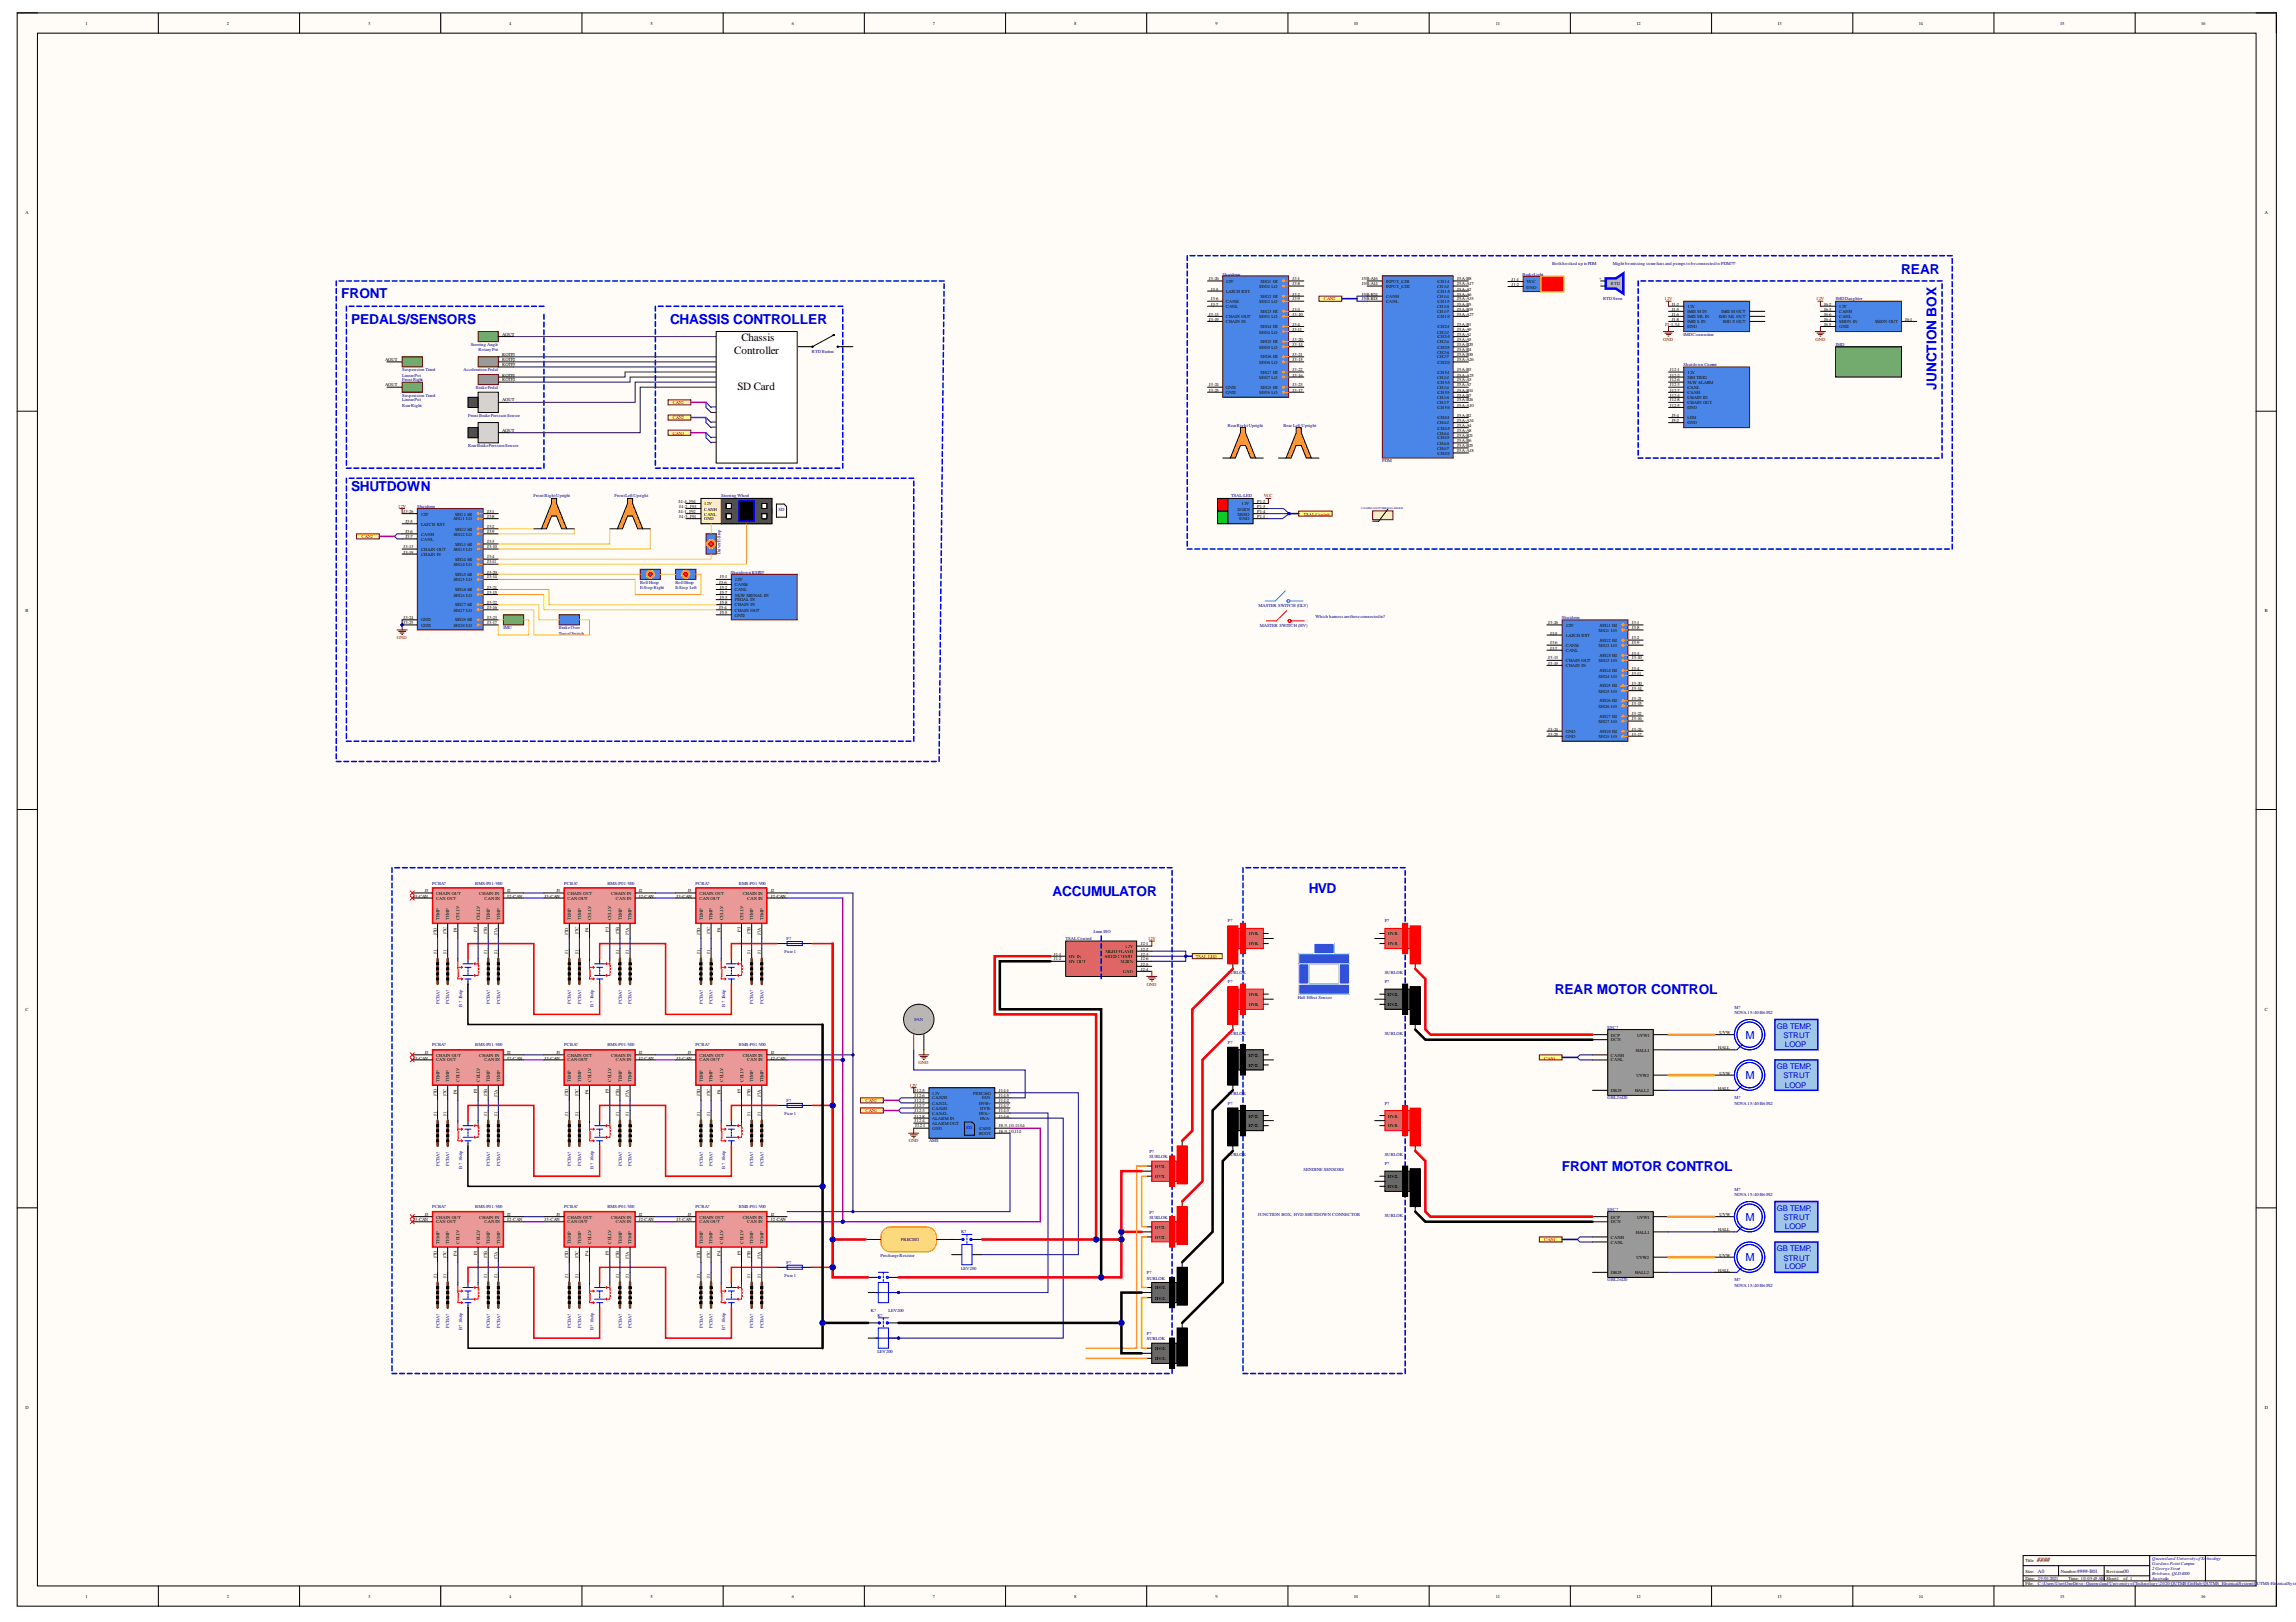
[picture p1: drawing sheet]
<svg xmlns="http://www.w3.org/2000/svg" width="297mm" height="210mm" viewBox="0 0 297 210" stroke-linecap="round" stroke-linejoin="round" font-family="sans-serif">
<defs><g id="words">
<g font-size="1.8" fill="#00f">
<text x="246" y="35.4">REAR</text>
<text x="44.2" y="38.6">FRONT</text>
<text x="45.4" y="41.9">PEDALS/SENSORS</text>
<text x="86.7" y="41.9">CHASSIS CONTROLLER</text>
<text x="250.5" y="50.4" transform="rotate(-90 250.5 50.4)">JUNCTION BOX</text>
<text x="45.4" y="63.5">SHUTDOWN</text>
<text x="136.2" y="115.9">ACCUMULATOR</text>
<text x="169.3" y="115.6">HVD</text>
<text x="201.1" y="128.7">REAR MOTOR CONTROL</text>
<text x="202.1" y="151.6">FRONT MOTOR CONTROL</text>
</g>
<g font-size="1.4">
<text x="95" y="45.8">Controller</text>
<text x="95.9" y="44.2">Chassis</text>
<text x="95.4" y="50.5">SD Card</text>
</g>
<g font-size="1.4" fill="#00f">
<text x="225.8" y="134.4">M</text>
<text x="225.8" y="139.6">M</text>
<text x="225.8" y="158">M</text>
<text x="225.8" y="163.2">M</text>
</g>
<g font-size="1" fill="#00f">
<text x="229.9" y="133.1">GB TEMP,</text>
<text x="230.7" y="134.3">STRUT</text>
<text x="230.9" y="135.5">LOOP</text>
<text x="229.9" y="138.4">GB TEMP,</text>
<text x="230.7" y="139.6">STRUT</text>
<text x="230.9" y="140.7">LOOP</text>
<text x="229.9" y="156.7">GB TEMP,</text>
<text x="229.9" y="162">GB TEMP,</text>
<text x="230.7" y="157.9">STRUT</text>
<text x="230.9" y="159">LOOP</text>
<text x="230.7" y="163.1">STRUT</text>
<text x="230.9" y="164.2">LOOP</text>
</g>
<text font-size=".8" fill="#800000" x="263.6" y="202.2">####</text>
<g font-size=".7" fill="#000080">
<text x="263.6" y="203.5">A0</text>
<text x="268.7" y="203.5">####-B01</text>
<text x="274.7" y="203.5">00</text>
</g>
<g font-size=".6">
<text x="11.1" y="3.2">1</text>
<text x="29.3" y="3.2">2</text>
<text x="47.6" y="3.2">3</text>
<text x="65.9" y="3.2">4</text>
<text x="84.2" y="3.2">5</text>
<text x="102.4" y="3.2">6</text>
<text x="120.7" y="3.2">7</text>
<text x="139" y="3.2">8</text>
<text x="157.2" y="3.2">9</text>
<text x="175.2" y="3.2">10</text>
<text x="193.5" y="3.2">11</text>
<text x="211.7" y="3.2">12</text>
<text x="230" y="3.2">13</text>
<text x="248.2" y="3.2">14</text>
<text x="266.5" y="3.2">15</text>
<text x="284.8" y="3.2">16</text>
<text x="3.3" y="27.7">A</text>
<text x="293" y="27.7">A</text>
<text x="156.4" y="36.2">J3-26</text>
<text x="156.4" y="40.9">J3-13</text>
<text x="156.4" y="41.5">J3-19</text>
<text x="156.6" y="37.6">J3-5</text>
<text x="156.6" y="38.9">J3-6</text>
<text x="156.6" y="39.5">J3-7</text>
<text x="158.6" y="36.6">12V</text>
<text x="158.6" y="37.9">LATCH RST</text>
<text x="158.6" y="39.2">CANH</text>
<text x="158.6" y="39.9">CANL</text>
<text x="158.6" y="41.1">CHAIN OUT</text>
<text x="158.6" y="41.8">CHAIN IN</text>
<text x="162.9" y="37.3">SEG1 LO</text>
<text x="162.9" y="39.2">SEG2 LO</text>
<text x="162.9" y="41.1">SEG3 LO</text>
<text x="163.1" y="36.6">SEG1 HI</text>
<text x="163.1" y="38.5">SEG2 HI</text>
<text x="163.1" y="40.6">SEG3 HI</text>
<text x="167.2" y="36.2">J3-1</text>
<text x="167.2" y="36.9">J3-8</text>
<text x="167.2" y="38.3">J3-2</text>
<text x="167.2" y="40.2">J3-3</text>
<text x="167.2" y="38.9">J3-9</text>
<text x="167.2" y="40.9">J3-10</text>
<text x="176.2" y="36.2">J5B-A16</text>
<text x="176.2" y="36.9">J5B-A14</text>
<text x="176.2" y="38.3">J5B-B24</text>
<text x="176.2" y="38.9">J5B-B18</text>
<text x="179.3" y="36.6">INPUT_CH1</text>
<text x="179.3" y="37.3">INPUT_CH2</text>
<text x="179.3" y="38.5">CANH</text>
<text x="179.3" y="39.2">CANL</text>
<text x="185.9" y="37.3">CH1-2</text>
<text x="185.9" y="38.5">CH1-4</text>
<text x="185.9" y="39.9">CH1-6</text>
<text x="185.9" y="40.6">CH1-7</text>
<text x="186" y="36.6">CH1-1</text>
<text x="186" y="37.9">CH1-3</text>
<text x="186" y="39.2">CH1-5</text>
<text x="186" y="41.1">CH1-8</text>
<text x="188.5" y="36.2">J5A-B8</text>
<text x="188.5" y="36.9">J5A-A17</text>
<text x="188.5" y="37.6">J5A-A2</text>
<text x="188.5" y="38.3">J5A-A6</text>
<text x="188.5" y="38.9">J5A-A33</text>
<text x="188.5" y="39.5">J5A-B5</text>
<text x="188.5" y="40.2">J5A-B19</text>
<text x="188.5" y="40.9">J5A-A27</text>
<text x="195.6" y="36.3">J1-1</text>
<text x="195.6" y="37">J1-2</text>
<text x="197.5" y="36.7">VCC</text>
<text x="197.5" y="37.3">GND</text>
<text x="206.9" y="36.2">+</text>
<text x="207.1" y="36.9">-</text>
<text x="216.3" y="39.5">J1-2</text>
<text x="216.3" y="40.2">J1-5</text>
<text x="216.3" y="40.9">J1-6</text>
<text x="216.3" y="41.5">J1-8</text>
<text x="218.3" y="39.9">12V</text>
<text x="218.3" y="40.6">IMD M IN</text>
<text x="218.3" y="41.1">IMD ML IN</text>
<text x="218.3" y="41.8">IMD S IN</text>
<text x="222.4" y="41.1">IMD ML OUT</text>
<text x="222.7" y="40.6">IMD M OUT</text>
<text x="222.9" y="41.8">IMD S OUT</text>
<text x="236" y="39.5">J6-2</text>
<text x="236" y="41.5">J6-4</text>
<text x="236" y="40.2">J6-3</text>
<text x="236" y="40.9">J6-6</text>
<text x="237.9" y="39.9">12V</text>
<text x="237.9" y="41.8">SHDN IN</text>
<text x="237.9" y="40.6">CANH</text>
<text x="237.9" y="41.1">CANL</text>
<text x="242.6" y="41.8">SHDN OUT</text>
<text x="246.5" y="41.5">J6-1</text>
<text x="49.8" y="46.7">AOUT</text>
<text x="65" y="43.5">AOUT</text>
<text x="65" y="46.1">ROTP1</text>
<text x="65" y="46.7">ROTP2</text>
<text x="65" y="47.4">ROTP3</text>
<text x="162.9" y="43.2">SEG4 LO</text>
<text x="162.9" y="45.1">SEG5 LO</text>
<text x="162.9" y="47.1">SEG6 LO</text>
<text x="163.1" y="42.5">SEG4 HI</text>
<text x="163.1" y="44.4">SEG5 HI</text>
<text x="163.1" y="46.4">SEG6 HI</text>
<text x="167.2" y="42.2">J3-4</text>
<text x="167.2" y="42.8">J3-11</text>
<text x="167.2" y="44.1">J3-20</text>
<text x="167.2" y="44.8">J3-14</text>
<text x="167.2" y="46.1">J3-21</text>
<text x="167.2" y="46.7">J3-15</text>
<text x="185.9" y="43.2">CH2-2</text>
<text x="185.9" y="44.4">CH2-4</text>
<text x="185.9" y="45.8">CH2-6</text>
<text x="185.9" y="46.4">CH2-7</text>
<text x="186" y="42.5">CH2-1</text>
<text x="186" y="43.8">CH2-3</text>
<text x="186" y="45.1">CH2-5</text>
<text x="186" y="47.1">CH2-8</text>
<text x="188.5" y="42.2">J5A-B1</text>
<text x="188.5" y="42.8">J5A-A9</text>
<text x="188.5" y="43.5">J5A-A1</text>
<text x="188.5" y="44.1">J5A-A5</text>
<text x="188.5" y="44.8">J5A-B20</text>
<text x="188.5" y="45.5">J5A-B4</text>
<text x="188.5" y="46.1">J5A-B30</text>
<text x="188.5" y="46.7">J5A-A26</text>
<text x="215.4" y="42.2">J1-1,3,4</text>
<text x="218.3" y="42.5">GND</text>
<text x="236" y="42.2">J6-5</text>
<text x="237.9" y="42.5">GND</text>
<text x="49.8" y="50">AOUT</text>
<text x="65" y="48.7">ROTP1</text>
<text x="65" y="49.3">ROTP2</text>
<text x="65" y="52">AOUT</text>
<text x="156.4" y="50">J3-24</text>
<text x="156.4" y="50.7">J3-25</text>
<text x="158.6" y="50.4">GND</text>
<text x="158.6" y="51">GND</text>
<text x="162.9" y="49">SEG7 LO</text>
<text x="162.9" y="51">SEG8 LO</text>
<text x="163.1" y="48.4">SEG7 HI</text>
<text x="163.1" y="50.4">SEG8 HI</text>
<text x="167.2" y="48.1">J3-22</text>
<text x="167.2" y="50">J3-23</text>
<text x="167.2" y="48.7">J3-16</text>
<text x="167.2" y="50.7">J3-17</text>
<text x="185.9" y="49">CH3-2</text>
<text x="185.9" y="50.4">CH3-4</text>
<text x="185.9" y="51.6">CH3-6</text>
<text x="185.9" y="52.3">CH3-7</text>
<text x="186" y="48.4">CH3-1</text>
<text x="186" y="49.7">CH3-3</text>
<text x="186" y="51">CH3-5</text>
<text x="186" y="53">CH3-8</text>
<text x="188.5" y="48.1">J5A-B3</text>
<text x="188.5" y="48.7">J5A-A25</text>
<text x="188.5" y="49.3">J5A-A3</text>
<text x="188.5" y="50">J5A-A7</text>
<text x="188.5" y="50.7">J5A-B14</text>
<text x="188.5" y="51.4">J5A-B7</text>
<text x="188.5" y="52">J5A-B26</text>
<text x="188.5" y="52.6">J5A-A10</text>
<text x="188.5" y="54">J5A-B2</text>
<text x="216" y="48.1">J12-1</text>
<text x="216" y="48.7">J12-2</text>
<text x="216" y="49.3">J12-6</text>
<text x="216" y="50">J12-3</text>
<text x="216" y="50.7">J12-7</text>
<text x="216" y="51.4">J12-4</text>
<text x="216" y="52">J12-8</text>
<text x="216" y="52.6">J12-5</text>
<text x="216.3" y="54">J5-4</text>
<text x="218.3" y="48.4">12V</text>
<text x="218.3" y="49">SIM TRIG</text>
<text x="218.3" y="49.7">5kW ALARM</text>
<text x="218.3" y="50.4">CANL</text>
<text x="218.3" y="51">CANH</text>
<text x="218.3" y="51.6">CHAIN IN</text>
<text x="218.3" y="52.3">CHAIN OUT</text>
<text x="218.3" y="53">GND</text>
<text x="65" y="55.9">AOUT</text>
<text x="185.9" y="54.9">CH4-2</text>
<text x="185.9" y="56.3">CH4-4</text>
<text x="185.9" y="57.5">CH4-6</text>
<text x="185.9" y="58.2">CH4-7</text>
<text x="186" y="54.2">CH4-1</text>
<text x="186" y="55.6">CH4-3</text>
<text x="186" y="56.9">CH4-5</text>
<text x="186" y="58.9">CH4-8</text>
<text x="188.5" y="54.6">J5A-A34</text>
<text x="188.5" y="55.3">J5A-A4</text>
<text x="188.5" y="55.9">J5A-A8</text>
<text x="188.5" y="56.5">J5A-B21</text>
<text x="188.5" y="57.2">J5A-B6</text>
<text x="188.5" y="57.9">J5A-B25</text>
<text x="188.5" y="58.5">J5A-A18</text>
<text x="216.3" y="54.6">J5-2</text>
<text x="218.3" y="54.9">GND</text>
<text x="218.3" y="54.2">LEM</text>
<text x="87.8" y="65.1">J4-4, J9-4</text>
<text x="87.9" y="65.7">J4-2, J9-3</text>
<text x="91.1" y="65.4">12V</text>
<text x="160.6" y="65.4">12V</text>
<text x="162.6" y="65.1">P1-2</text>
<text x="162.6" y="65.7">P1-3</text>
<text x="52.2" y="66.4">J3-26</text>
<text x="52.2" y="71">J3-13</text>
<text x="52.2" y="71.6">J3-19</text>
<text x="52.4" y="67.7">J3-5</text>
<text x="52.4" y="69">J3-6</text>
<text x="52.4" y="69.6">J3-7</text>
<text x="54.5" y="66.7">12V</text>
<text x="54.5" y="68">LATCH RST</text>
<text x="54.5" y="69.4">CANH</text>
<text x="54.5" y="70">CANL</text>
<text x="54.5" y="71.3">CHAIN OUT</text>
<text x="54.5" y="72">CHAIN IN</text>
<text x="58.7" y="67.3">SEG1 LO</text>
<text x="58.7" y="69.4">SEG2 LO</text>
<text x="58.7" y="71.3">SEG3 LO</text>
<text x="58.9" y="66.7">SEG1 HI</text>
<text x="58.9" y="68.7">SEG2 HI</text>
<text x="58.9" y="70.6">SEG3 HI</text>
<text x="63" y="66.4">J3-1</text>
<text x="63" y="67">J3-8</text>
<text x="63" y="68.3">J3-2</text>
<text x="63" y="70.3">J3-3</text>
<text x="63" y="69">J3-9</text>
<text x="63" y="71">J3-10</text>
<text x="87.8" y="66.4">J4-1, J9-2</text>
<text x="87.9" y="67">J4-3, J9-1</text>
<text x="91.1" y="66.1">CANH</text>
<text x="91.1" y="66.7">CANL</text>
<text x="91.1" y="67.3">GND</text>
<text x="160.1" y="66.1">SGRN</text>
<text x="160.1" y="66.7">SRED</text>
<text x="160.4" y="67.3">GND</text>
<text x="162.6" y="67">P1-1</text>
<text x="162.6" y="66.4">P1-4</text>
<text x="58.7" y="73.2">SEG4 LO</text>
<text x="58.7" y="75.2">SEG5 LO</text>
<text x="58.7" y="77.2">SEG6 LO</text>
<text x="58.9" y="72.6">SEG4 HI</text>
<text x="58.9" y="74.6">SEG5 HI</text>
<text x="58.9" y="76.5">SEG6 HI</text>
<text x="63" y="72.2">J3-4</text>
<text x="63" y="72.9">J3-11</text>
<text x="63" y="74.3">J3-20</text>
<text x="63" y="74.9">J3-14</text>
<text x="63" y="76.2">J3-21</text>
<text x="63" y="76.9">J3-15</text>
<text x="93" y="75.5">J5-6</text>
<text x="93.1" y="76.2">J5-2</text>
<text x="93.1" y="74.9">J5-1</text>
<text x="93.1" y="77.5">J5-3</text>
<text x="93.1" y="76.9">J5-7</text>
<text x="95.1" y="76.5">CANL</text>
<text x="95.1" y="75.2">12V</text>
<text x="95.1" y="77.8">PEDAL IN</text>
<text x="95.1" y="75.9">CANH</text>
<text x="95.1" y="77.2">5KW SIGNAL IN</text>
<text x="3.3" y="79.2">B</text>
<text x="52.2" y="80.1">J3-24</text>
<text x="52.2" y="80.8">J3-25</text>
<text x="54.5" y="80.4">GND</text>
<text x="54.5" y="81.1">GND</text>
<text x="58.7" y="79.2">SEG7 LO</text>
<text x="58.7" y="81.1">SEG8 LO</text>
<text x="58.9" y="78.5">SEG7 HI</text>
<text x="58.9" y="80.4">SEG8 HI</text>
<text x="63" y="78.1">J3-22</text>
<text x="63" y="80.1">J3-23</text>
<text x="63" y="78.8">J3-16</text>
<text x="63" y="80.8">J3-17</text>
<text x="93" y="78.8">J5-4</text>
<text x="93.1" y="79.5">J5-5</text>
<text x="93.1" y="78.1">J5-8</text>
<text x="95.1" y="79.2">CHAIN OUT</text>
<text x="95.1" y="79.8">GND</text>
<text x="95.1" y="78.5">CHAIN IN</text>
<text x="200.3" y="80.8">J3-26</text>
<text x="200.5" y="82.1">J3-5</text>
<text x="200.5" y="83.4">J3-6</text>
<text x="202.6" y="81.1">12V</text>
<text x="202.6" y="82.5">LATCH RST</text>
<text x="202.6" y="83.7">CANH</text>
<text x="206.8" y="81.8">SEG1 LO</text>
<text x="206.8" y="83.7">SEG2 LO</text>
<text x="207" y="81.1">SEG1 HI</text>
<text x="207" y="83">SEG2 HI</text>
<text x="211.1" y="80.8">J3-1</text>
<text x="211.1" y="81.4">J3-8</text>
<text x="211.1" y="82.7">J3-2</text>
<text x="211.1" y="83.4">J3-9</text>
<text x="293" y="79.2">B</text>
<text x="200.3" y="85.3">J3-13</text>
<text x="200.3" y="86">J3-19</text>
<text x="200.5" y="84.1">J3-7</text>
<text x="202.6" y="84.4">CANL</text>
<text x="202.6" y="85.7">CHAIN OUT</text>
<text x="202.6" y="86.3">CHAIN IN</text>
<text x="206.8" y="85.7">SEG3 LO</text>
<text x="206.8" y="87.7">SEG4 LO</text>
<text x="206.8" y="89.6">SEG5 LO</text>
<text x="207" y="85.1">SEG3 HI</text>
<text x="207" y="87">SEG4 HI</text>
<text x="207" y="89">SEG5 HI</text>
<text x="211.1" y="84.7">J3-3</text>
<text x="211.1" y="86.7">J3-4</text>
<text x="211.1" y="85.3">J3-10</text>
<text x="211.1" y="87.4">J3-11</text>
<text x="211.1" y="88.6">J3-20</text>
<text x="211.1" y="89.3">J3-14</text>
<text x="200.3" y="94.5">J3-24</text>
<text x="200.3" y="95.2">J3-25</text>
<text x="202.6" y="94.9">GND</text>
<text x="202.6" y="95.5">GND</text>
<text x="206.8" y="91.6">SEG6 LO</text>
<text x="206.8" y="93.5">SEG7 LO</text>
<text x="206.8" y="95.5">SEG8 LO</text>
<text x="207" y="90.9">SEG6 HI</text>
<text x="207" y="92.9">SEG7 HI</text>
<text x="207" y="94.9">SEG8 HI</text>
<text x="211.1" y="90.6">J3-21</text>
<text x="211.1" y="92.6">J3-22</text>
<text x="211.1" y="94.5">J3-23</text>
<text x="211.1" y="91.2">J3-15</text>
<text x="211.1" y="93.2">J3-16</text>
<text x="211.1" y="95.2">J3-17</text>
<text x="53.5" y="116.2">J3-CAN</text>
<text x="55" y="115.5">J3</text>
<text x="56.4" y="115.8">CHAIN OUT</text>
<text x="56.4" y="116.4">CAN OUT</text>
<text x="56.8" y="119" transform="rotate(-90 56.8 119)">TEMP</text>
<text x="58.1" y="119" transform="rotate(-90 58.1 119)">TEMP</text>
<text x="59.5" y="119" transform="rotate(-90 59.5 119)">CELLV</text>
<text x="62" y="115.8">CHAIN IN</text>
<text x="62.1" y="119" transform="rotate(-90 62.1 119)">CELLV</text>
<text x="62.7" y="116.4">CAN IN</text>
<text x="63.4" y="119" transform="rotate(-90 63.4 119)">TEMP</text>
<text x="64.7" y="119" transform="rotate(-90 64.7 119)">TEMP</text>
<text x="65.6" y="115.5">J2</text>
<text x="65.6" y="116.2">J2-CAN</text>
<text x="70.5" y="116.2">J3-CAN</text>
<text x="72" y="115.5">J3</text>
<text x="73.4" y="115.8">CHAIN OUT</text>
<text x="73.4" y="116.4">CAN OUT</text>
<text x="73.8" y="119" transform="rotate(-90 73.8 119)">TEMP</text>
<text x="75.2" y="119" transform="rotate(-90 75.2 119)">TEMP</text>
<text x="76.5" y="119" transform="rotate(-90 76.5 119)">CELLV</text>
<text x="79.1" y="119" transform="rotate(-90 79.1 119)">CELLV</text>
<text x="79.1" y="115.8">CHAIN IN</text>
<text x="79.7" y="116.4">CAN IN</text>
<text x="80.4" y="119" transform="rotate(-90 80.4 119)">TEMP</text>
<text x="81.7" y="119" transform="rotate(-90 81.7 119)">TEMP</text>
<text x="82.6" y="115.5">J2</text>
<text x="82.6" y="116.2">J2-CAN</text>
<text x="87.5" y="116.2">J3-CAN</text>
<text x="89" y="115.5">J3</text>
<text x="90.5" y="115.8">CHAIN OUT</text>
<text x="90.5" y="116.4">CAN OUT</text>
<text x="90.9" y="119" transform="rotate(-90 90.9 119)">TEMP</text>
<text x="92.2" y="119" transform="rotate(-90 92.2 119)">TEMP</text>
<text x="93.5" y="119" transform="rotate(-90 93.5 119)">CELLV</text>
<text x="96.1" y="115.8">CHAIN IN</text>
<text x="96.2" y="119" transform="rotate(-90 96.2 119)">CELLV</text>
<text x="96.7" y="116.4">CAN IN</text>
<text x="97.4" y="119" transform="rotate(-90 97.4 119)">TEMP</text>
<text x="98.8" y="119" transform="rotate(-90 98.8 119)">TEMP</text>
<text x="99.7" y="115.5">J2</text>
<text x="99.7" y="116.2">J2-CAN</text>
<text x="56.5" y="123.5" transform="rotate(-90 56.5 123.5)">J1</text>
<text x="56.5" y="121" transform="rotate(-90 56.5 121)">J7D</text>
<text x="57.8" y="123.5" transform="rotate(-90 57.8 123.5)">J1</text>
<text x="57.8" y="120.9" transform="rotate(-90 57.8 120.9)">J7C</text>
<text x="59.1" y="120.6" transform="rotate(-90 59.1 120.6)">P4</text>
<text x="61.7" y="120.6" transform="rotate(-90 61.7 120.6)">P3</text>
<text x="63" y="123.5" transform="rotate(-90 63 123.5)">J1</text>
<text x="63" y="120.9" transform="rotate(-90 63 120.9)">J7B</text>
<text x="64.4" y="123.5" transform="rotate(-90 64.4 123.5)">J1</text>
<text x="64.4" y="121" transform="rotate(-90 64.4 121)">J7A</text>
<text x="73.5" y="123.5" transform="rotate(-90 73.5 123.5)">J1</text>
<text x="73.5" y="121" transform="rotate(-90 73.5 121)">J7D</text>
<text x="74.9" y="123.5" transform="rotate(-90 74.9 123.5)">J1</text>
<text x="74.9" y="120.9" transform="rotate(-90 74.9 120.9)">J7C</text>
<text x="76.1" y="120.6" transform="rotate(-90 76.1 120.6)">P4</text>
<text x="78.7" y="120.6" transform="rotate(-90 78.7 120.6)">P3</text>
<text x="80.1" y="123.5" transform="rotate(-90 80.1 123.5)">J1</text>
<text x="80.1" y="120.9" transform="rotate(-90 80.1 120.9)">J7B</text>
<text x="81.4" y="123.5" transform="rotate(-90 81.4 123.5)">J1</text>
<text x="81.4" y="121" transform="rotate(-90 81.4 121)">J7A</text>
<text x="90.6" y="123.5" transform="rotate(-90 90.6 123.5)">J1</text>
<text x="90.6" y="121" transform="rotate(-90 90.6 121)">J7D</text>
<text x="91.9" y="123.5" transform="rotate(-90 91.9 123.5)">J1</text>
<text x="91.9" y="120.9" transform="rotate(-90 91.9 120.9)">J7C</text>
<text x="93.2" y="120.6" transform="rotate(-90 93.2 120.6)">P4</text>
<text x="95.8" y="120.6" transform="rotate(-90 95.8 120.6)">P3</text>
<text x="97.1" y="123.5" transform="rotate(-90 97.1 123.5)">J1</text>
<text x="97.1" y="120.9" transform="rotate(-90 97.1 120.9)">J7B</text>
<text x="98.5" y="123.5" transform="rotate(-90 98.5 123.5)">J1</text>
<text x="98.5" y="121" transform="rotate(-90 98.5 121)">J7A</text>
<text x="136.3" y="124.3">J1-2</text>
<text x="136.3" y="123.7">J1-1</text>
<text x="138.3" y="124.6">HV OUT</text>
<text x="138.3" y="124">HV IN</text>
<text x="142.9" y="124">SRED CONST</text>
<text x="143" y="123.3">SRED FLASH</text>
<text x="145" y="124.6">SGRN</text>
<text x="145.3" y="126">GND</text>
<text x="145.6" y="122.7">12V</text>
<text x="147.6" y="122.3">J2-1</text>
<text x="147.6" y="123">J2-2</text>
<text x="147.6" y="123.7">J2-3</text>
<text x="147.6" y="125.6">J2-4</text>
<text x="147.6" y="124.9">J2-5</text>
<text x="147.6" y="124.3">J2-6</text>
<text x="161.5" y="121.1">HVIL</text>
<text x="161.5" y="122.3">HVIL</text>
<text x="179.6" y="121.1">HVIL</text>
<text x="179.6" y="122.3">HVIL</text>
<text x="3.3" y="130.8">C</text>
<text x="161.5" y="128.9">HVIL</text>
<text x="161.5" y="130.2">HVIL</text>
<text x="179.6" y="128.9">HVIL</text>
<text x="179.6" y="130.2">HVIL</text>
<text x="293" y="130.8">C</text>
<text x="53.5" y="137.1">J3-CAN</text>
<text x="55" y="136.4">J3</text>
<text x="56.4" y="136.8">CHAIN OUT</text>
<text x="56.4" y="137.4">CAN OUT</text>
<text x="62" y="136.8">CHAIN IN</text>
<text x="62.7" y="137.4">CAN IN</text>
<text x="65.6" y="136.4">J2</text>
<text x="65.6" y="137.1">J2-CAN</text>
<text x="70.5" y="137.1">J3-CAN</text>
<text x="72" y="136.4">J3</text>
<text x="73.4" y="136.8">CHAIN OUT</text>
<text x="73.4" y="137.4">CAN OUT</text>
<text x="79.1" y="136.8">CHAIN IN</text>
<text x="79.7" y="137.4">CAN IN</text>
<text x="82.6" y="136.4">J2</text>
<text x="82.6" y="137.1">J2-CAN</text>
<text x="87.5" y="137.1">J3-CAN</text>
<text x="89" y="136.4">J3</text>
<text x="90.5" y="136.8">CHAIN OUT</text>
<text x="90.5" y="137.4">CAN OUT</text>
<text x="96.1" y="136.8">CHAIN IN</text>
<text x="96.7" y="137.4">CAN IN</text>
<text x="99.7" y="136.4">J2</text>
<text x="99.7" y="137.1">J2-CAN</text>
<text x="161.5" y="136.8">HVIL</text>
<text x="208.4" y="134.2">DCP</text>
<text x="208.4" y="134.7">DCN</text>
<text x="208.4" y="136.8">CANH</text>
<text x="208.4" y="137.4">CANL</text>
<text x="211.6" y="136.1">HALL1</text>
<text x="211.8" y="134.2">UVW1</text>
<text x="222.3" y="135.8">HALL</text>
<text x="222.4" y="133.8">UVW</text>
<text x="56.5" y="141.8" transform="rotate(-90 56.5 141.8)">J7D</text>
<text x="56.8" y="140" transform="rotate(-90 56.8 140)">TEMP</text>
<text x="57.8" y="141.8" transform="rotate(-90 57.8 141.8)">J7C</text>
<text x="58.1" y="140" transform="rotate(-90 58.1 140)">TEMP</text>
<text x="59.1" y="141.6" transform="rotate(-90 59.1 141.6)">P4</text>
<text x="59.5" y="140" transform="rotate(-90 59.5 140)">CELLV</text>
<text x="61.7" y="141.5" transform="rotate(-90 61.7 141.5)">P3</text>
<text x="62.1" y="140" transform="rotate(-90 62.1 140)">CELLV</text>
<text x="63" y="141.8" transform="rotate(-90 63 141.8)">J7B</text>
<text x="63.4" y="140" transform="rotate(-90 63.4 140)">TEMP</text>
<text x="64.4" y="141.9" transform="rotate(-90 64.4 141.9)">J7A</text>
<text x="64.7" y="140" transform="rotate(-90 64.7 140)">TEMP</text>
<text x="73.5" y="141.8" transform="rotate(-90 73.5 141.8)">J7D</text>
<text x="73.8" y="140" transform="rotate(-90 73.8 140)">TEMP</text>
<text x="74.9" y="141.8" transform="rotate(-90 74.9 141.8)">J7C</text>
<text x="75.2" y="140" transform="rotate(-90 75.2 140)">TEMP</text>
<text x="76.1" y="141.6" transform="rotate(-90 76.1 141.6)">P4</text>
<text x="76.5" y="140" transform="rotate(-90 76.5 140)">CELLV</text>
<text x="78.7" y="141.5" transform="rotate(-90 78.7 141.5)">P3</text>
<text x="79.1" y="140" transform="rotate(-90 79.1 140)">CELLV</text>
<text x="80.1" y="141.8" transform="rotate(-90 80.1 141.8)">J7B</text>
<text x="80.4" y="140" transform="rotate(-90 80.4 140)">TEMP</text>
<text x="81.4" y="141.9" transform="rotate(-90 81.4 141.9)">J7A</text>
<text x="81.7" y="140" transform="rotate(-90 81.7 140)">TEMP</text>
<text x="90.6" y="141.8" transform="rotate(-90 90.6 141.8)">J7D</text>
<text x="90.9" y="140" transform="rotate(-90 90.9 140)">TEMP</text>
<text x="91.9" y="141.8" transform="rotate(-90 91.9 141.8)">J7C</text>
<text x="92.2" y="140" transform="rotate(-90 92.2 140)">TEMP</text>
<text x="93.2" y="141.6" transform="rotate(-90 93.2 141.6)">P4</text>
<text x="93.5" y="140" transform="rotate(-90 93.5 140)">CELLV</text>
<text x="95.8" y="141.5" transform="rotate(-90 95.8 141.5)">P3</text>
<text x="96.2" y="140" transform="rotate(-90 96.2 140)">CELLV</text>
<text x="97.1" y="141.8" transform="rotate(-90 97.1 141.8)">J7B</text>
<text x="97.4" y="140" transform="rotate(-90 97.4 140)">TEMP</text>
<text x="98.5" y="141.9" transform="rotate(-90 98.5 141.9)">J7A</text>
<text x="98.8" y="140" transform="rotate(-90 98.8 140)">TEMP</text>
<text x="118.3" y="141.3">J12-5</text>
<text x="118.3" y="142">J12-6</text>
<text x="118.3" y="142.6">J12-2</text>
<text x="118.3" y="143.3">J12-7</text>
<text x="118.3" y="144">J12-3</text>
<text x="120.6" y="141.7">12V</text>
<text x="120.6" y="142.3">CAN2H</text>
<text x="120.6" y="142.9">CAN2L</text>
<text x="120.6" y="143.6">CAN4H</text>
<text x="125.9" y="141.7">PRECHG</text>
<text x="126.6" y="142.9">HVB+</text>
<text x="126.8" y="143.6">HVB-</text>
<text x="127" y="142.3">FAN</text>
<text x="129.2" y="141.3">J14-1</text>
<text x="129.2" y="142">J14-5</text>
<text x="129.2" y="142.6">J14-2</text>
<text x="129.2" y="143.3">J14-7</text>
<text x="129.2" y="144">J14-3</text>
<text x="161.5" y="138">HVIL</text>
<text x="208.4" y="141.3">DB25</text>
<text x="211.5" y="141.3">HALL2</text>
<text x="211.7" y="139.4">UVW2</text>
<text x="222.3" y="141">HALL</text>
<text x="222.4" y="139.1">UVW</text>
<text x="56.5" y="144.5" transform="rotate(-90 56.5 144.5)">J1</text>
<text x="57.8" y="144.5" transform="rotate(-90 57.8 144.5)">J1</text>
<text x="63" y="144.5" transform="rotate(-90 63 144.5)">J1</text>
<text x="64.4" y="144.5" transform="rotate(-90 64.4 144.5)">J1</text>
<text x="73.5" y="144.5" transform="rotate(-90 73.5 144.5)">J1</text>
<text x="74.9" y="144.5" transform="rotate(-90 74.9 144.5)">J1</text>
<text x="80.1" y="144.5" transform="rotate(-90 80.1 144.5)">J1</text>
<text x="81.4" y="144.5" transform="rotate(-90 81.4 144.5)">J1</text>
<text x="90.6" y="144.5" transform="rotate(-90 90.6 144.5)">J1</text>
<text x="91.9" y="144.5" transform="rotate(-90 91.9 144.5)">J1</text>
<text x="97.1" y="144.5" transform="rotate(-90 97.1 144.5)">J1</text>
<text x="98.5" y="144.5" transform="rotate(-90 98.5 144.5)">J1</text>
<text x="118.3" y="144.6">J12-8</text>
<text x="118.3" y="145.2">J12-4</text>
<text x="118.4" y="145.9">J12-1</text>
<text x="120.6" y="144.3">CAN4L</text>
<text x="120.6" y="144.9">ALARM IN</text>
<text x="120.6" y="145.6">ALARM OUT</text>
<text x="120.6" y="146.2">GND</text>
<text x="126.6" y="144.3">HVA+</text>
<text x="126.6" y="146.9">BOOT</text>
<text x="126.7" y="146.2">CAN4</text>
<text x="126.8" y="144.9">HVA-</text>
<text x="129.2" y="144.6">J14-6</text>
<text x="129.2" y="146.6">J8,9,10,11-2</text>
<text x="129.2" y="145.9">J8,9,10,11-3,4</text>
<text x="161.5" y="144.6">HVIL</text>
<text x="161.5" y="145.9">HVIL</text>
<text x="179.6" y="144.6">HVIL</text>
<text x="179.6" y="145.9">HVIL</text>
<text x="149.5" y="152.5">HVIL</text>
<text x="149.5" y="151.1">HVIL</text>
<text x="179.6" y="152.5">HVIL</text>
<text x="179.6" y="153.8">HVIL</text>
<text x="53.5" y="158">J3-CAN</text>
<text x="55" y="157.4">J3</text>
<text x="56.4" y="157.7">CHAIN OUT</text>
<text x="56.4" y="158.3">CAN OUT</text>
<text x="56.8" y="160.9" transform="rotate(-90 56.8 160.9)">TEMP</text>
<text x="58.1" y="160.9" transform="rotate(-90 58.1 160.9)">TEMP</text>
<text x="59.5" y="160.9" transform="rotate(-90 59.5 160.9)">CELLV</text>
<text x="62" y="157.7">CHAIN IN</text>
<text x="62.1" y="160.9" transform="rotate(-90 62.1 160.9)">CELLV</text>
<text x="62.7" y="158.3">CAN IN</text>
<text x="63.4" y="160.9" transform="rotate(-90 63.4 160.9)">TEMP</text>
<text x="64.7" y="160.9" transform="rotate(-90 64.7 160.9)">TEMP</text>
<text x="65.6" y="157.4">J2</text>
<text x="65.6" y="158">J2-CAN</text>
<text x="70.5" y="158">J3-CAN</text>
<text x="72" y="157.4">J3</text>
<text x="73.4" y="157.7">CHAIN OUT</text>
<text x="73.4" y="158.3">CAN OUT</text>
<text x="73.8" y="160.9" transform="rotate(-90 73.8 160.9)">TEMP</text>
<text x="75.2" y="160.9" transform="rotate(-90 75.2 160.9)">TEMP</text>
<text x="76.5" y="160.9" transform="rotate(-90 76.5 160.9)">CELLV</text>
<text x="79.1" y="160.9" transform="rotate(-90 79.1 160.9)">CELLV</text>
<text x="79.1" y="157.7">CHAIN IN</text>
<text x="79.7" y="158.3">CAN IN</text>
<text x="80.4" y="160.9" transform="rotate(-90 80.4 160.9)">TEMP</text>
<text x="81.7" y="160.9" transform="rotate(-90 81.7 160.9)">TEMP</text>
<text x="82.6" y="157.4">J2</text>
<text x="82.6" y="158">J2-CAN</text>
<text x="87.5" y="158">J3-CAN</text>
<text x="89" y="157.4">J3</text>
<text x="90.5" y="157.7">CHAIN OUT</text>
<text x="90.5" y="158.3">CAN OUT</text>
<text x="90.9" y="160.9" transform="rotate(-90 90.9 160.9)">TEMP</text>
<text x="92.2" y="160.9" transform="rotate(-90 92.2 160.9)">TEMP</text>
<text x="93.5" y="160.9" transform="rotate(-90 93.5 160.9)">CELLV</text>
<text x="96.1" y="157.7">CHAIN IN</text>
<text x="96.2" y="160.9" transform="rotate(-90 96.2 160.9)">CELLV</text>
<text x="96.7" y="158.3">CAN IN</text>
<text x="97.4" y="160.9" transform="rotate(-90 97.4 160.9)">TEMP</text>
<text x="98.8" y="160.9" transform="rotate(-90 98.8 160.9)">TEMP</text>
<text x="99.7" y="157.4">J2</text>
<text x="99.7" y="158">J2-CAN</text>
<text x="149.5" y="160.3">HVIL</text>
<text x="149.5" y="159">HVIL</text>
<text x="208.4" y="157.7">DCP</text>
<text x="208.4" y="158.3">DCN</text>
<text x="208.4" y="160.3">CANH</text>
<text x="208.4" y="160.9">CANL</text>
<text x="211.6" y="159.7">HALL1</text>
<text x="211.8" y="157.7">UVW1</text>
<text x="222.3" y="159.3">HALL</text>
<text x="222.4" y="157.4">UVW</text>
<text x="56.5" y="165.4" transform="rotate(-90 56.5 165.4)">J1</text>
<text x="56.5" y="162.8" transform="rotate(-90 56.5 162.8)">J7D</text>
<text x="57.8" y="165.4" transform="rotate(-90 57.8 165.4)">J1</text>
<text x="57.8" y="162.8" transform="rotate(-90 57.8 162.8)">J7C</text>
<text x="59.1" y="162.5" transform="rotate(-90 59.1 162.5)">P4</text>
<text x="61.7" y="162.5" transform="rotate(-90 61.7 162.5)">P3</text>
<text x="63" y="165.4" transform="rotate(-90 63 165.4)">J1</text>
<text x="63" y="162.8" transform="rotate(-90 63 162.8)">J7B</text>
<text x="64.4" y="165.4" transform="rotate(-90 64.4 165.4)">J1</text>
<text x="64.4" y="162.9" transform="rotate(-90 64.4 162.9)">J7A</text>
<text x="73.5" y="165.4" transform="rotate(-90 73.5 165.4)">J1</text>
<text x="73.5" y="162.8" transform="rotate(-90 73.5 162.8)">J7D</text>
<text x="74.9" y="165.4" transform="rotate(-90 74.9 165.4)">J1</text>
<text x="74.9" y="162.8" transform="rotate(-90 74.9 162.8)">J7C</text>
<text x="76.1" y="162.5" transform="rotate(-90 76.1 162.5)">P4</text>
<text x="78.7" y="162.5" transform="rotate(-90 78.7 162.5)">P3</text>
<text x="80.1" y="165.4" transform="rotate(-90 80.1 165.4)">J1</text>
<text x="80.1" y="162.8" transform="rotate(-90 80.1 162.8)">J7B</text>
<text x="81.4" y="165.4" transform="rotate(-90 81.4 165.4)">J1</text>
<text x="81.4" y="162.9" transform="rotate(-90 81.4 162.9)">J7A</text>
<text x="90.6" y="165.4" transform="rotate(-90 90.6 165.4)">J1</text>
<text x="90.6" y="162.8" transform="rotate(-90 90.6 162.8)">J7D</text>
<text x="91.9" y="165.4" transform="rotate(-90 91.9 165.4)">J1</text>
<text x="91.9" y="162.8" transform="rotate(-90 91.9 162.8)">J7C</text>
<text x="93.2" y="162.5" transform="rotate(-90 93.2 162.5)">P4</text>
<text x="95.8" y="162.5" transform="rotate(-90 95.8 162.5)">P3</text>
<text x="97.1" y="165.4" transform="rotate(-90 97.1 165.4)">J1</text>
<text x="97.1" y="162.8" transform="rotate(-90 97.1 162.8)">J7B</text>
<text x="98.5" y="165.4" transform="rotate(-90 98.5 165.4)">J1</text>
<text x="98.5" y="162.9" transform="rotate(-90 98.5 162.9)">J7A</text>
<text x="149.5" y="166.9">HVIL</text>
<text x="208.4" y="164.9">DB25</text>
<text x="211.5" y="164.9">HALL2</text>
<text x="211.7" y="163">UVW2</text>
<text x="222.3" y="164.6">HALL</text>
<text x="222.4" y="162.6">UVW</text>
<text x="149.5" y="168.2">HVIL</text>
<text x="149.5" y="176.1">HVIL</text>
<text x="149.5" y="174.7">HVIL</text>
<text x="3.3" y="182.3">D</text>
<text x="293" y="182.3">D</text>
<text x="262" y="202.2">Title</text>
<text x="262" y="203.5">Size:</text>
<text x="266.6" y="203.5">Number:</text>
<text x="272.5" y="203.5">Revision:</text>
<text x="11.1" y="206.8">1</text>
<text x="29.3" y="206.8">2</text>
<text x="47.6" y="206.8">3</text>
<text x="65.9" y="206.8">4</text>
<text x="84.2" y="206.8">5</text>
<text x="102.4" y="206.8">6</text>
<text x="120.7" y="206.8">7</text>
<text x="139" y="206.8">8</text>
<text x="157.2" y="206.8">9</text>
<text x="175.2" y="206.8">10</text>
<text x="193.5" y="206.8">11</text>
<text x="211.7" y="206.8">12</text>
<text x="230" y="206.8">13</text>
<text x="248.2" y="206.8">14</text>
<text x="262" y="204.5">Date: 29/01/2021</text>
<text x="262" y="205.1">File:</text>
<text x="266.5" y="206.8">15</text>
<text x="267.6" y="204.5">Time: 10:05:45 AM Sheet1</text>
<text x="274.7" y="204.5">of 1</text>
<text x="284.8" y="206.8">16</text>
</g>
<g font-size=".6" fill="#000080">
<text x="158.2" y="35.7">Shutdown</text>
<text x="197" y="35.7">BrakeLight</text>
<text x="200.8" y="34.3">Both hooked up to PDM</text>
<text x="208.7" y="34.3">Mightbemissing somefans and pumps to beconnected to PDM???</text>
<text x="207.4" y="38.9">RTDSiren</text>
<text x="208.4" y="36.9">RTD</text>
<text x="237.5" y="38.9">IMDDaughter</text>
<text x="60.9" y="44.8">Steering Angle</text>
<text x="61.9" y="45.5">Rotary Pot</text>
<text x="105" y="45.6">RTDButton</text>
<text x="217.8" y="47.4">Shutdown Current</text>
<text x="217.8" y="43.5">IMDConnection</text>
<text x="237.5" y="44.8">IMD</text>
<text x="52" y="48.7">LinearPot</text>
<text x="52" y="48.1">Suspension Travel</text>
<text x="52" y="49.3">FrontRight</text>
<text x="52" y="52">LinearPot</text>
<text x="52" y="51.4">Suspension Travel</text>
<text x="52" y="52.6">RearRight</text>
<text x="60" y="48.1">Acceleration Pedal</text>
<text x="60.6" y="54">FrontBrakePressureSensor</text>
<text x="61.6" y="50.4">BrakePedal</text>
<text x="60.6" y="57.9">RearBrakePressureSensor</text>
<text x="158.8" y="55.3">RearRightUpright</text>
<text x="166" y="55.3">Rear Left Upright</text>
<text x="178.8" y="59.8">PDM</text>
<text x="54" y="65.7">Shutdown</text>
<text x="69" y="64.4">FrontRightUpright</text>
<text x="79.5" y="64.4">FrontLeftUpright</text>
<text x="93.3" y="64.4">Steering Wheel</text>
<text x="159.3" y="64.4">TSAL-LED</text>
<text x="93.2" y="71.7" transform="rotate(-90 93.2 71.7)">Driver E-Stop</text>
<text x="100.7" y="66.1">SD</text>
<text x="82.8" y="75.5">Roll Hoop</text>
<text x="82.8" y="76.2">E-Stop Right</text>
<text x="87.4" y="75.5">Roll Hoop</text>
<text x="87.4" y="76.2">E-Stop Left</text>
<text x="94.6" y="74.3">Shutdown BSPD?</text>
<text x="65.1" y="81.4">IMU</text>
<text x="72.3" y="81.4">BrakeOver</text>
<text x="72.3" y="82.1">TravelSwitch</text>
<text x="162.8" y="78.6">MASTER SWITCH (GLV)</text>
<text x="163" y="81.2">MASTER SWITCH (HV)</text>
<text x="170.2" y="79.9">Which harness aretheseconnected to?</text>
<text x="202.1" y="80.1">Shutdown</text>
<text x="55.9" y="114.5">PCBA?</text>
<text x="61.5" y="114.5">BMS-P01-V00</text>
<text x="73" y="114.5">PCBA?</text>
<text x="78.6" y="114.5">BMS-P01-V00</text>
<text x="90" y="114.5">PCBA?</text>
<text x="95.6" y="114.5">BMS-P01-V00</text>
<text x="158.8" y="119.4">P?</text>
<text x="179.1" y="119.4">P?</text>
<text x="101.5" y="123.3">Fuse1</text>
<text x="101.8" y="121.7">F?</text>
<text x="137.9" y="121.7">TSALControl</text>
<text x="141.4" y="120.7">4mm ISO</text>
<text x="56.8" y="129.9" transform="rotate(-90 56.8 129.9)">PCBA?</text>
<text x="58.1" y="129.9" transform="rotate(-90 58.1 129.9)">PCBA?</text>
<text x="59.8" y="130.3" transform="rotate(-90 59.8 130.3)">B? 10s6p</text>
<text x="63.4" y="129.9" transform="rotate(-90 63.4 129.9)">PCBA?</text>
<text x="64.7" y="129.9" transform="rotate(-90 64.7 129.9)">PCBA?</text>
<text x="73.8" y="129.9" transform="rotate(-90 73.8 129.9)">PCBA?</text>
<text x="75.2" y="129.9" transform="rotate(-90 75.2 129.9)">PCBA?</text>
<text x="76.8" y="130.3" transform="rotate(-90 76.8 130.3)">B? 10s6p</text>
<text x="80.4" y="129.9" transform="rotate(-90 80.4 129.9)">PCBA?</text>
<text x="81.7" y="129.9" transform="rotate(-90 81.7 129.9)">PCBA?</text>
<text x="90.9" y="129.9" transform="rotate(-90 90.9 129.9)">PCBA?</text>
<text x="92.2" y="129.9" transform="rotate(-90 92.2 129.9)">PCBA?</text>
<text x="93.8" y="130.3" transform="rotate(-90 93.8 130.3)">B? 10s6p</text>
<text x="97.4" y="129.9" transform="rotate(-90 97.4 129.9)">PCBA?</text>
<text x="98.8" y="129.9" transform="rotate(-90 98.8 129.9)">PCBA?</text>
<text x="158.8" y="127.2">P?</text>
<text x="158.8" y="126">SURLOK</text>
<text x="167.9" y="129.3">Hall Effect Sensor</text>
<text x="179.1" y="126">SURLOK</text>
<text x="179.1" y="127.2">P?</text>
<text x="224.4" y="130.5">M?</text>
<text x="224.4" y="131.2">NOVA15/40/B6 P42</text>
<text x="55.9" y="135.4">PCBA?</text>
<text x="61.5" y="135.4">BMS-P01-V00</text>
<text x="73" y="135.4">PCBA?</text>
<text x="78.6" y="135.4">BMS-P01-V00</text>
<text x="90" y="135.4">PCBA?</text>
<text x="95.6" y="135.4">BMS-P01-V00</text>
<text x="118.3" y="132.1">FAN</text>
<text x="158.8" y="133.9">SURLOK</text>
<text x="158.8" y="135.1">P?</text>
<text x="179.1" y="133.9">SURLOK</text>
<text x="208" y="133.1">ESC?</text>
<text x="101.8" y="142.6">F?</text>
<text x="158.8" y="142.9">P?</text>
<text x="158.8" y="141.8">SURLOK</text>
<text x="179.1" y="142.9">P?</text>
<text x="208" y="142.3">GBL26120</text>
<text x="224.4" y="142.3">M?</text>
<text x="224.4" y="142.9">NOVA15/40/B6 P42</text>
<text x="101.5" y="144.3">Fuse1</text>
<text x="120.2" y="147.8">AMS</text>
<text x="125" y="146.1">SD</text>
<text x="148.7" y="149.2">P?</text>
<text x="148.7" y="149.9">SURLOK</text>
<text x="158.8" y="149.6">SURLOK</text>
<text x="179.1" y="149.6">SURLOK</text>
<text x="56.8" y="150.9" transform="rotate(-90 56.8 150.9)">PCBA?</text>
<text x="58.1" y="150.9" transform="rotate(-90 58.1 150.9)">PCBA?</text>
<text x="59.8" y="151.2" transform="rotate(-90 59.8 151.2)">B? 10s6p</text>
<text x="63.4" y="150.9" transform="rotate(-90 63.4 150.9)">PCBA?</text>
<text x="64.7" y="150.9" transform="rotate(-90 64.7 150.9)">PCBA?</text>
<text x="73.8" y="150.9" transform="rotate(-90 73.8 150.9)">PCBA?</text>
<text x="75.2" y="150.9" transform="rotate(-90 75.2 150.9)">PCBA?</text>
<text x="76.8" y="151.2" transform="rotate(-90 76.8 151.2)">B? 10s6p</text>
<text x="80.4" y="150.9" transform="rotate(-90 80.4 150.9)">PCBA?</text>
<text x="81.7" y="150.9" transform="rotate(-90 81.7 150.9)">PCBA?</text>
<text x="90.9" y="150.9" transform="rotate(-90 90.9 150.9)">PCBA?</text>
<text x="92.2" y="150.9" transform="rotate(-90 92.2 150.9)">PCBA?</text>
<text x="93.8" y="151.2" transform="rotate(-90 93.8 151.2)">B? 10s6p</text>
<text x="97.4" y="150.9" transform="rotate(-90 97.4 150.9)">PCBA?</text>
<text x="98.8" y="150.9" transform="rotate(-90 98.8 150.9)">PCBA?</text>
<text x="168.7" y="151.5">SENDINE SENSORS</text>
<text x="179.1" y="150.8">P?</text>
<text x="224.4" y="154.1">M?</text>
<text x="224.4" y="154.8">NOVA15/40/B6 P42</text>
<text x="55.9" y="156.4">PCBA?</text>
<text x="61.5" y="156.4">BMS-P01-V00</text>
<text x="73" y="156.4">PCBA?</text>
<text x="78.6" y="156.4">BMS-P01-V00</text>
<text x="90" y="156.4">PCBA?</text>
<text x="95.6" y="156.4">BMS-P01-V00</text>
<text x="116.6" y="160.6">PRECHG</text>
<text x="124.3" y="159.6">K?</text>
<text x="148.7" y="157.1">P?</text>
<text x="148.7" y="157.7">SURLOK</text>
<text x="162.7" y="157.4">JUNCTION BOX, HVD SHUTDOWN CONNECTOR</text>
<text x="179.1" y="157.5">SURLOK</text>
<text x="208" y="156.7">ESC?</text>
<text x="101.5" y="165.2">Fuse1</text>
<text x="101.8" y="163.6">F?</text>
<text x="113.9" y="162.6">PrechargeResistor</text>
<text x="124.3" y="164.3">LEV200</text>
<text x="148.4" y="164.9">P?</text>
<text x="148.4" y="165.6">SURLOK</text>
<text x="208" y="165.8">GBL26120</text>
<text x="224.4" y="165.8">M?</text>
<text x="224.4" y="166.5">NOVA15/40/B6 P42</text>
<text x="56.8" y="171.8" transform="rotate(-90 56.8 171.8)">PCBA?</text>
<text x="58.1" y="171.8" transform="rotate(-90 58.1 171.8)">PCBA?</text>
<text x="59.8" y="172.2" transform="rotate(-90 59.8 172.2)">B? 10s6p</text>
<text x="63.4" y="171.8" transform="rotate(-90 63.4 171.8)">PCBA?</text>
<text x="64.7" y="171.8" transform="rotate(-90 64.7 171.8)">PCBA?</text>
<text x="73.8" y="171.8" transform="rotate(-90 73.8 171.8)">PCBA?</text>
<text x="75.2" y="171.8" transform="rotate(-90 75.2 171.8)">PCBA?</text>
<text x="76.8" y="172.2" transform="rotate(-90 76.8 172.2)">B? 10s6p</text>
<text x="80.4" y="171.8" transform="rotate(-90 80.4 171.8)">PCBA?</text>
<text x="81.7" y="171.8" transform="rotate(-90 81.7 171.8)">PCBA?</text>
<text x="90.9" y="171.8" transform="rotate(-90 90.9 171.8)">PCBA?</text>
<text x="92.2" y="171.8" transform="rotate(-90 92.2 171.8)">PCBA?</text>
<text x="93.8" y="172.2" transform="rotate(-90 93.8 172.2)">B? 10s6p</text>
<text x="97.4" y="171.8" transform="rotate(-90 97.4 171.8)">PCBA?</text>
<text x="98.8" y="171.8" transform="rotate(-90 98.8 171.8)">PCBA?</text>
<text x="112.7" y="169.8">K?</text>
<text x="113.5" y="170.4">K?</text>
<text x="114.9" y="169.8">LEV200</text>
<text x="148.4" y="172.8">P?</text>
<text x="148.4" y="173.4">SURLOK</text>
<text x="113.5" y="175.1">LEV200</text>
<text x="278.4" y="201.9">Queensland UniversityofTechnology</text>
<text x="278.4" y="202.5">Gardens PointCampus</text>
<text x="278.4" y="203.2">2 GeorgeStreet</text>
<text x="278.4" y="203.9">Brisbane, QLD4000</text>
<text x="263.6" y="205.1">C:\Users\User\OneDrive-Queensland University ofTechnology\2020 QUTMS\GitHub\QUTMS_ElectricalSystem\QUTMS-Ele</text>
<text x="278.4" y="204.5">Australia</text>
<text x="294.5" y="205.1">ctricalSystem.S</text>
</g>
<g font-size=".6" fill="#800000">
<text x="171.3" y="38.9">CAN2</text>
<text x="215.3" y="38.9">12V</text>
<text x="235" y="38.9">12V</text>
<text x="215.2" y="44.1">GND</text>
<text x="234.9" y="44.1">GND</text>
<text x="87" y="52.3">CAN1</text>
<text x="87" y="54.2">CAN2</text>
<text x="87" y="56.3">CAN3</text>
<text x="51.5" y="65.7">12V</text>
<text x="163.5" y="64.4">VCC</text>
<text x="46.8" y="69.6">CAN2</text>
<text x="168.7" y="66.7">TSALControl</text>
<text x="51.3" y="82.7">GND</text>
<text x="148.5" y="121.7">12V</text>
<text x="154.7" y="124">TSAL LED</text>
<text x="148.4" y="127.6">GND</text>
<text x="118.8" y="137.7">GND</text>
<text x="199.8" y="137.1">CAN1</text>
<text x="112" y="142.6">CAN2</text>
<text x="112" y="144">CAN4</text>
<text x="117.7" y="140.7">12V</text>
<text x="117.6" y="147.8">GND</text>
<text x="199.8" y="160.6">CAN1</text>
</g>
<text font-size=".6" fill="#f00" x="118.4" y="133.4" transform="rotate(-90 118.4 133.4)">+</text>
<text font-size=".3" fill="#000080" x="176.1" y="65.8">COOLING LOOPTHERMALSENSOR</text>
</g></defs>
<path d="M2.2 1.7h292.3v206.2h-292.3z" fill-rule="evenodd" fill="#fffcf8"/>
<path d="M2.2 1.7h292.3v206.2h-292.3z" fill="none" stroke="#000" stroke-width=".13"/>
<path d="M4.8 4.3h287.1v200.9h-287.1z" fill-rule="evenodd" fill="#fffcf8"/>
<g fill="none" stroke="#000" stroke-width=".13">
<path d="M2.2 1.7h2.6M4.8 4.3h287.1v200.9h-287.1zM20.5 1.7v2.6M38.8 1.7v2.6M57 1.7v2.6M75.3 1.7v2.6M93.6 1.7v2.6M111.8 1.7v2.6M130.1 1.7v2.6M148.4 1.7v2.6M166.6 1.7v2.6M184.9 1.7v2.6"/>
<path d="M203.2 1.7v2.6M221.4 1.7v2.6M239.7 1.7v2.6M258 1.7v2.6M276.2 1.7v2.6M291.9 1.7h2.6v2.6M2.2 53.2h2.6M291.9 53.2h2.6M2.2 104.8h2.6M291.9 104.8h2.6M59.2 124.1v.3M60.5 124.1v.3"/>
<path d="M60.5 127v.3M61.9 124.1v.3M2.2 156.3h2.6M291.9 156.3h2.6M20.5 205.2v2.7M38.8 205.2v2.7M57 205.2v2.7M75.3 205.2v2.7M93.6 205.2v2.7M111.8 205.2v2.7M130.1 205.2v2.7M148.4 205.2v2.7"/>
<path d="M166.6 205.2v2.7M184.9 205.2v2.7M203.2 205.2v2.7M221.4 205.2v2.7M239.7 205.2v2.7M258 205.2v2.7M261.7 202.6h16.4M261.7 204.6h30.2M261.7 203.9h16.4M266.3 202.6v1.3M272.2 202.6v2M276.2 205.2v2.7"/>
<path d="M278.1 201.3v3.3M285.3 201.3v3.3M291.9 201.3h-30.2v3.9M294.5 205.2v2.7"/>
</g>
<path d="M59.9 126.2h1.3M59.9 124.7h1.3M60.1 125.2h.8M60.1 126.7h.8M60.5 124.4v.3M60.5 125.2v.2M60.5 125.5v.3M60.5 125.9v.2M60.5 126.7v.3" fill="none" stroke="#00f" stroke-width=".13"/>
<g fill="none" stroke="#f00" stroke-width=".13">
<path d="M59.2 125.5h.1M59.2 125.7h.1M59.2 125.8h.1M59.2 125.9h.1M59.2 126.1h.1M59.2 126.2h.1M59.2 126.4h.1M59.2 124.4v1M59.2 126.5v.2h.6M59.2 125.2h.6M59.7 125l.1 .2M59.7 126.6l.1 .1"/>
<path d="M59.8 125.2l-.1 .1M59.8 126.7l-.1 .1M61.3 124.7h.6M61.3 124.7l.2 .2M61.3 126.2l.2 .2M61.5 124.6l-.2 .1M61.5 126.1l-.2 .1M61.9 124.9h.1M61.9 125.1h.1M61.9 125.3h.1M61.9 125.5h.1M61.9 125.8h.1"/>
<path d="M61.9 125.9h.1M61.9 124.4v.5M61.9 125.2h.1M61.9 125.6h.1M61.9 126v.2h-.6"/>
</g>
<path d="M56 114.9h9.1v4.6h-9.1z" fill-rule="evenodd" fill="#ea9999"/>
<path d="M56 114.9h9.1v4.6h-9.1z" fill="none" stroke="#f00" stroke-width=".2"/>
<g fill="none" stroke="#000" stroke-width=".13">
<path d="M53.3 115.6h2.7M53.3 116.2h2.7M56.6 119.5v2M57.9 119.5v2M59.2 119.5v2M61.9 119.5v2M63.2 119.5v2M64.5 119.5v2M65.1 115.6h2.6M65.1 116.2h2.6M56.5 124.6h.2v.3h-.2zM56.5 125.2h.2v.3h-.2z"/>
<path d="M56.5 125.9h.2v.3h-.2zM56.5 126.6h.2v.2h-.2zM56.6 122.8v1.3M57.8 124.6h.3v.3h-.3zM57.8 125.2h.3v.3h-.3zM57.8 125.9h.3v.3h-.3zM57.8 126.6h.3v.2h-.3zM57.9 122.8v1.3M63 124.6h.3v.3h-.3zM63 125.2h.3v.3h-.3zM63 125.9h.3v.3h-.3zM63 126.6h.3v.2h-.3z"/>
<path d="M63.2 122.8v1.3M64.3 124.6h.3v.3h-.3zM64.3 125.2h.3v.3h-.3zM64.3 125.9h.3v.3h-.3zM64.3 126.6h.3v.2h-.3zM64.5 122.8v1.3M73.5 124.6h.3v.3h-.3zM73.5 125.2h.3v.3h-.3zM73.5 125.9h.3v.3h-.3zM73.5 126.6h.3v.2h-.3zM73.6 122.8v1.3M74.8 124.6h.3v.3h-.3z"/>
<path d="M74.8 125.2h.3v.3h-.3zM74.8 125.9h.3v.3h-.3zM74.8 126.6h.3v.2h-.3zM75 122.8v1.3M76.3 124.1v.3M77.6 124.1v.3M77.6 127v.3M78.9 124.1v.3M80.1 124.6h.2v.3h-.2zM80.1 125.2h.2v.3h-.2zM80.1 125.9h.2v.3h-.2zM80.1 126.6h.2v.2h-.2z"/>
<path d="M80.2 122.8v1.3M81.4 124.6h.2v.3h-.2zM81.4 125.2h.2v.3h-.2zM81.4 125.9h.2v.3h-.2zM81.4 126.6h.2v.2h-.2zM81.5 122.8v1.3M90.6 124.6h.2v.3h-.2zM90.6 125.2h.2v.3h-.2zM90.6 125.9h.2v.3h-.2zM90.6 126.6h.2v.2h-.2zM90.7 122.8v1.3M91.9 124.6h.2v.3h-.2z"/>
<path d="M91.9 125.2h.2v.3h-.2zM91.9 125.9h.2v.3h-.2zM91.9 126.6h.2v.2h-.2zM92 122.8v1.3M93.3 124.1v.3M94.6 124.1v.3M94.6 127v.3M95.9 124.1v.3M97.1 124.6h.3v.3h-.3zM97.1 125.2h.3v.3h-.3zM97.1 125.9h.3v.3h-.3zM97.1 126.6h.3v.2h-.3z"/>
<path d="M97.2 122.8v1.3M98.4 124.6h.3v.3h-.3zM98.4 125.2h.3v.3h-.3zM98.4 125.9h.3v.3h-.3zM98.4 126.6h.3v.2h-.3zM98.6 122.8v1.3M100.5 122.1h1.3M103.8 122.1h1.3"/>
</g>
<path d="M56.6 124.1v3.2M57.9 124.1v3.2M63.2 124.1v3.2M64.5 124.1v3.2M73.6 124.1v3.2M75 124.1v3.2M80.2 124.1v3.2M81.5 124.1v3.2M90.7 124.1v3.2M92 124.1v3.2M97.2 124.1v3.2M98.6 124.1v3.2" fill="none" stroke="#783f04" stroke-width=".33"/>
<g fill="#000">
<path d="M56.5 124.6h.2v.3h-.2z" fill-rule="evenodd"/>
<path d="M56.5 125.2h.2v.3h-.2z" fill-rule="evenodd"/>
<path d="M56.5 125.9h.2v.3h-.2z" fill-rule="evenodd"/>
<path d="M56.5 126.6h.2v.2h-.2z" fill-rule="evenodd"/>
<path d="M57.8 124.6h.3v.3h-.3z" fill-rule="evenodd"/>
<path d="M57.8 125.2h.3v.3h-.3z" fill-rule="evenodd"/>
<path d="M57.8 125.9h.3v.3h-.3z" fill-rule="evenodd"/>
<path d="M57.8 126.6h.3v.2h-.3z" fill-rule="evenodd"/>
<path d="M63 124.6h.3v.3h-.3z" fill-rule="evenodd"/>
<path d="M63 125.2h.3v.3h-.3z" fill-rule="evenodd"/>
<path d="M63 125.9h.3v.3h-.3z" fill-rule="evenodd"/>
<path d="M63 126.6h.3v.2h-.3z" fill-rule="evenodd"/>
<path d="M64.3 124.6h.3v.3h-.3z" fill-rule="evenodd"/>
<path d="M64.3 125.2h.3v.3h-.3z" fill-rule="evenodd"/>
<path d="M64.3 125.9h.3v.3h-.3z" fill-rule="evenodd"/>
<path d="M64.3 126.6h.3v.2h-.3z" fill-rule="evenodd"/>
<path d="M73.5 124.6h.3v.3h-.3z" fill-rule="evenodd"/>
<path d="M73.5 125.2h.3v.3h-.3z" fill-rule="evenodd"/>
<path d="M73.5 125.9h.3v.3h-.3z" fill-rule="evenodd"/>
<path d="M73.5 126.6h.3v.2h-.3z" fill-rule="evenodd"/>
<path d="M74.8 124.6h.3v.3h-.3z" fill-rule="evenodd"/>
<path d="M74.8 125.2h.3v.3h-.3z" fill-rule="evenodd"/>
<path d="M74.8 125.9h.3v.3h-.3z" fill-rule="evenodd"/>
<path d="M74.8 126.6h.3v.2h-.3z" fill-rule="evenodd"/>
<path d="M80.1 124.6h.2v.3h-.2z" fill-rule="evenodd"/>
<path d="M80.1 125.2h.2v.3h-.2z" fill-rule="evenodd"/>
<path d="M80.1 125.9h.2v.3h-.2z" fill-rule="evenodd"/>
<path d="M80.1 126.6h.2v.2h-.2z" fill-rule="evenodd"/>
<path d="M81.4 124.6h.2v.3h-.2z" fill-rule="evenodd"/>
<path d="M81.4 125.2h.2v.3h-.2z" fill-rule="evenodd"/>
<path d="M81.4 125.9h.2v.3h-.2z" fill-rule="evenodd"/>
<path d="M81.4 126.6h.2v.2h-.2z" fill-rule="evenodd"/>
<path d="M90.6 124.6h.2v.3h-.2z" fill-rule="evenodd"/>
<path d="M90.6 125.2h.2v.3h-.2z" fill-rule="evenodd"/>
<path d="M90.6 125.9h.2v.3h-.2z" fill-rule="evenodd"/>
<path d="M90.6 126.6h.2v.2h-.2z" fill-rule="evenodd"/>
<path d="M91.9 124.6h.2v.3h-.2z" fill-rule="evenodd"/>
<path d="M91.9 125.2h.2v.3h-.2z" fill-rule="evenodd"/>
<path d="M91.9 125.9h.2v.3h-.2z" fill-rule="evenodd"/>
<path d="M91.9 126.6h.2v.2h-.2z" fill-rule="evenodd"/>
<path d="M97.1 124.6h.3v.3h-.3z" fill-rule="evenodd"/>
<path d="M97.1 125.2h.3v.3h-.3z" fill-rule="evenodd"/>
<path d="M97.1 125.9h.3v.3h-.3z" fill-rule="evenodd"/>
<path d="M97.1 126.6h.3v.2h-.3z" fill-rule="evenodd"/>
<path d="M98.4 124.6h.3v.3h-.3z" fill-rule="evenodd"/>
<path d="M98.4 125.2h.3v.3h-.3z" fill-rule="evenodd"/>
<path d="M98.4 125.9h.3v.3h-.3z" fill-rule="evenodd"/>
<path d="M98.4 126.6h.3v.2h-.3z" fill-rule="evenodd"/>
</g>
<g fill="none" stroke="#00f" stroke-width=".13">
<path d="M76.9 126.2h1.3M76.9 124.7h1.3M77.2 125.2h.8M77.2 126.7h.8M77.6 124.4v.3M77.6 125.2v.2M77.6 125.5v.3M77.6 125.9v.2M77.6 126.7v.3M94 126.2h1.3M94 124.7h1.3M94.2 125.2h.8"/>
<path d="M94.2 126.7h.8M94.6 124.4v.3M94.6 125.2v.2M94.6 125.5v.3M94.6 125.9v.2M94.6 126.7v.3M101.8 121.8h2v.6h-2zM101.8 122.1h2"/>
</g>
<g fill="none" stroke="#f00" stroke-width=".13">
<path d="M76.3 125.5h.1M76.3 125.7h.1M76.3 125.8h.1M76.3 125.9h.1M76.3 126.1h.1M76.3 126.2h.1M76.3 126.4h.1M76.3 124.4v1M76.3 126.5v.2h.6M76.3 125.2h.6M76.7 125l.2 .2M76.7 126.6l.2 .1"/>
<path d="M76.9 125.2l-.2 .1M76.9 126.7l-.2 .1M78.4 124.7h.5M78.4 124.7l.1 .2M78.4 126.2l.1 .2M78.5 124.6l-.1 .1M78.5 126.1l-.1 .1M78.9 124.9h.1M78.9 125.1h.1M78.9 125.3h.1M78.9 125.5h.1M78.9 125.8h.1"/>
<path d="M78.9 125.9h.1M78.9 124.4v.5M78.9 125.2h.1M78.9 125.6h.1M78.9 126v.2h-.5M93.3 125.5h.1M93.3 125.7h.1M93.3 125.8h.1M93.3 125.9h.1M93.3 126.1h.1M93.3 126.2h.1M93.3 126.4h.1"/>
<path d="M93.3 125.2h.6M93.3 126.5v.2h.6M93.3 124.4v1M93.8 125l.1 .2M93.8 126.6l.1 .1M93.9 125.2l-.1 .1M93.9 126.7l-.1 .1M95.4 124.7h.5M95.4 124.7l.1 .2M95.4 126.2l.1 .2M95.5 124.6l-.1 .1M95.5 126.1l-.1 .1"/>
<path d="M95.9 124.9h.1M95.9 125.1h.1M95.9 125.3h.1M95.9 125.5h.1M95.9 125.8h.1M95.9 125.9h.1M95.9 126v.2h-.5M95.9 124.4v.5M95.9 125.2h.1M95.9 125.6h.1"/>
</g>
<path d="M73 114.9h9.2v4.6h-9.2z" fill-rule="evenodd" fill="#ea9999"/>
<path d="M73 114.9h9.2v4.6h-9.2z" fill="none" stroke="#f00" stroke-width=".2"/>
<path d="M70.4 115.6h2.6M70.4 116.2h2.6M73.6 119.5v2M75 119.5v2M76.3 119.5v2M78.9 119.5v2M80.2 119.5v2M81.5 119.5v2M82.2 115.6h2.6M82.2 116.2h2.6" fill="none" stroke="#000" stroke-width=".13"/>
<path d="M90 114.9h9.2v4.6h-9.2z" fill-rule="evenodd" fill="#ea9999"/>
<path d="M90 114.9h9.2v4.6h-9.2z" fill="none" stroke="#f00" stroke-width=".2"/>
<g fill="none" stroke="#000" stroke-width=".13">
<path d="M87.4 115.6h2.6M87.4 116.2h2.6M90.7 119.5v2M92 119.5v2M93.3 119.5v2M95.9 119.5v2M97.2 119.5v2M98.6 119.5v2M99.2 115.6h2.6M99.2 116.2h2.6M59.2 145v.3M60.5 145v.3"/>
<path d="M60.5 148v.3M61.9 145v.3"/>
</g>
<path d="M59.9 147.2h1.3M59.9 145.7h1.3M60.1 146.1h.8M60.1 147.6h.8M60.5 145.3v.4M60.5 146.1v.2M60.5 146.5v.2M60.5 146.8v.2M60.5 147.6v.4" fill="none" stroke="#00f" stroke-width=".13"/>
<g fill="none" stroke="#f00" stroke-width=".13">
<path d="M59.2 146.5h.1M59.2 146.6h.1M59.2 146.7h.1M59.2 146.9h.1M59.2 147h.1M59.2 147.2h.1M59.2 147.3h.1M59.2 145.3v1M59.2 147.4v.2h.6M59.2 146.1h.6M59.7 146l.1 .1M59.7 147.5l.1 .1"/>
<path d="M59.8 146.1l-.1 .2M59.8 147.6l-.1 .2M61.3 145.7h.6M61.3 145.7l.2 .1M61.3 147.2l.2 .1M61.5 145.5l-.2 .2M61.5 147l-.2 .2M61.9 145.9h.1M61.9 146h.1M61.9 146.3h.1M61.9 146.4h.1M61.9 146.7h.1"/>
<path d="M61.9 146.8h.1M61.9 145.3v.6M61.9 146.1h.1M61.9 146.6h.1M61.9 147v.2h-.6"/>
</g>
<path d="M56 135.9h9.1v4.5h-9.1z" fill-rule="evenodd" fill="#ea9999"/>
<path d="M56 135.9h9.1v4.5h-9.1z" fill="none" stroke="#f00" stroke-width=".2"/>
<g fill="none" stroke="#000" stroke-width=".13">
<path d="M53.3 136.5h2.7M53.3 137.2h2.7M65.1 136.5h2.6M65.1 137.2h2.6M56.5 145.5h.2v.3h-.2zM56.5 146.2h.2v.3h-.2zM56.5 146.9h.2v.2h-.2zM56.5 147.5h.2v.3h-.2zM56.6 140.4v2M56.6 143.7v1.3M57.8 145.5h.3v.3h-.3zM57.8 146.2h.3v.3h-.3z"/>
<path d="M57.8 146.9h.3v.2h-.3zM57.8 147.5h.3v.3h-.3zM57.9 140.4v2M57.9 143.7v1.3M59.2 140.4v2M61.9 140.4v2M63 145.5h.3v.3h-.3zM63 146.2h.3v.3h-.3zM63 146.9h.3v.2h-.3zM63 147.5h.3v.3h-.3zM63.2 140.4v2M63.2 143.7v1.3"/>
<path d="M64.3 145.5h.3v.3h-.3zM64.3 146.2h.3v.3h-.3zM64.3 146.9h.3v.2h-.3zM64.3 147.5h.3v.3h-.3zM64.5 140.4v2M64.5 143.7v1.3M73.5 145.5h.3v.3h-.3zM73.5 146.2h.3v.3h-.3zM73.5 146.9h.3v.2h-.3zM73.5 147.5h.3v.3h-.3zM73.6 143.7v1.3M74.8 145.5h.3v.3h-.3z"/>
<path d="M74.8 146.2h.3v.3h-.3zM74.8 146.9h.3v.2h-.3zM74.8 147.5h.3v.3h-.3zM75 143.7v1.3M76.3 145v.3M77.6 145v.3M77.6 148v.3M78.9 145v.3M80.1 145.5h.2v.3h-.2zM80.1 146.2h.2v.3h-.2zM80.1 146.9h.2v.2h-.2zM80.1 147.5h.2v.3h-.2z"/>
<path d="M80.2 143.7v1.3M81.4 145.5h.2v.3h-.2zM81.4 146.2h.2v.3h-.2zM81.4 146.9h.2v.2h-.2zM81.4 147.5h.2v.3h-.2zM81.5 143.7v1.3M90.6 145.5h.2v.3h-.2zM90.6 146.2h.2v.3h-.2zM90.6 146.9h.2v.2h-.2zM90.6 147.5h.2v.3h-.2zM90.7 143.7v1.3M91.9 145.5h.2v.3h-.2z"/>
<path d="M91.9 146.2h.2v.3h-.2zM91.9 146.9h.2v.2h-.2zM91.9 147.5h.2v.3h-.2zM92 143.7v1.3M93.3 145v.3M94.6 145v.3M94.6 148v.3M95.9 145v.3M97.1 145.5h.3v.3h-.3zM97.1 146.2h.3v.3h-.3zM97.1 146.9h.3v.2h-.3zM97.1 147.5h.3v.3h-.3z"/>
<path d="M97.2 143.7v1.3M98.4 145.5h.3v.3h-.3zM98.4 146.2h.3v.3h-.3zM98.4 146.9h.3v.2h-.3zM98.4 147.5h.3v.3h-.3zM98.6 143.7v1.3M100.5 143.1h1.3M103.8 143.1h1.3"/>
</g>
<path d="M56.6 145v3.3M57.9 145v3.3M63.2 145v3.3M64.5 145v3.3M73.6 145v3.3M75 145v3.3M80.2 145v3.3M81.5 145v3.3M90.7 145v3.3M92 145v3.3M97.2 145v3.3M98.6 145v3.3" fill="none" stroke="#783f04" stroke-width=".33"/>
<g fill="#000">
<path d="M56.5 145.5h.2v.3h-.2z" fill-rule="evenodd"/>
<path d="M56.5 146.2h.2v.3h-.2z" fill-rule="evenodd"/>
<path d="M56.5 146.9h.2v.2h-.2z" fill-rule="evenodd"/>
<path d="M56.5 147.5h.2v.3h-.2z" fill-rule="evenodd"/>
<path d="M57.8 145.5h.3v.3h-.3z" fill-rule="evenodd"/>
<path d="M57.8 146.2h.3v.3h-.3z" fill-rule="evenodd"/>
<path d="M57.8 146.9h.3v.2h-.3z" fill-rule="evenodd"/>
<path d="M57.8 147.5h.3v.3h-.3z" fill-rule="evenodd"/>
<path d="M63 145.5h.3v.3h-.3z" fill-rule="evenodd"/>
<path d="M63 146.2h.3v.3h-.3z" fill-rule="evenodd"/>
<path d="M63 146.9h.3v.2h-.3z" fill-rule="evenodd"/>
<path d="M63 147.5h.3v.3h-.3z" fill-rule="evenodd"/>
<path d="M64.3 145.5h.3v.3h-.3z" fill-rule="evenodd"/>
<path d="M64.3 146.2h.3v.3h-.3z" fill-rule="evenodd"/>
<path d="M64.3 146.9h.3v.2h-.3z" fill-rule="evenodd"/>
<path d="M64.3 147.5h.3v.3h-.3z" fill-rule="evenodd"/>
<path d="M73.5 145.5h.3v.3h-.3z" fill-rule="evenodd"/>
<path d="M73.5 146.2h.3v.3h-.3z" fill-rule="evenodd"/>
<path d="M73.5 146.9h.3v.2h-.3z" fill-rule="evenodd"/>
<path d="M73.5 147.5h.3v.3h-.3z" fill-rule="evenodd"/>
<path d="M74.8 145.5h.3v.3h-.3z" fill-rule="evenodd"/>
<path d="M74.8 146.2h.3v.3h-.3z" fill-rule="evenodd"/>
<path d="M74.8 146.9h.3v.2h-.3z" fill-rule="evenodd"/>
<path d="M74.8 147.5h.3v.3h-.3z" fill-rule="evenodd"/>
<path d="M80.1 145.5h.2v.3h-.2z" fill-rule="evenodd"/>
<path d="M80.1 146.2h.2v.3h-.2z" fill-rule="evenodd"/>
<path d="M80.1 146.9h.2v.2h-.2z" fill-rule="evenodd"/>
<path d="M80.1 147.5h.2v.3h-.2z" fill-rule="evenodd"/>
<path d="M81.4 145.5h.2v.3h-.2z" fill-rule="evenodd"/>
<path d="M81.4 146.2h.2v.3h-.2z" fill-rule="evenodd"/>
<path d="M81.4 146.9h.2v.2h-.2z" fill-rule="evenodd"/>
<path d="M81.4 147.5h.2v.3h-.2z" fill-rule="evenodd"/>
<path d="M90.6 145.5h.2v.3h-.2z" fill-rule="evenodd"/>
<path d="M90.6 146.2h.2v.3h-.2z" fill-rule="evenodd"/>
<path d="M90.6 146.9h.2v.2h-.2z" fill-rule="evenodd"/>
<path d="M90.6 147.5h.2v.3h-.2z" fill-rule="evenodd"/>
<path d="M91.9 145.5h.2v.3h-.2z" fill-rule="evenodd"/>
<path d="M91.9 146.2h.2v.3h-.2z" fill-rule="evenodd"/>
<path d="M91.9 146.9h.2v.2h-.2z" fill-rule="evenodd"/>
<path d="M91.9 147.5h.2v.3h-.2z" fill-rule="evenodd"/>
<path d="M97.1 145.5h.3v.3h-.3z" fill-rule="evenodd"/>
<path d="M97.1 146.2h.3v.3h-.3z" fill-rule="evenodd"/>
<path d="M97.1 146.9h.3v.2h-.3z" fill-rule="evenodd"/>
<path d="M97.1 147.5h.3v.3h-.3z" fill-rule="evenodd"/>
<path d="M98.4 145.5h.3v.3h-.3z" fill-rule="evenodd"/>
<path d="M98.4 146.2h.3v.3h-.3z" fill-rule="evenodd"/>
<path d="M98.4 146.9h.3v.2h-.3z" fill-rule="evenodd"/>
<path d="M98.4 147.5h.3v.3h-.3z" fill-rule="evenodd"/>
</g>
<g fill="none" stroke="#00f" stroke-width=".13">
<path d="M76.9 147.2h1.3M76.9 145.7h1.3M77.2 146.1h.8M77.2 147.6h.8M77.6 145.3v.4M77.6 146.1v.2M77.6 146.5v.2M77.6 146.8v.2M77.6 147.6v.4M94 147.2h1.3M94 145.7h1.3M94.2 146.1h.8"/>
<path d="M94.2 147.6h.8M94.6 145.3v.4M94.6 146.1v.2M94.6 146.5v.2M94.6 146.8v.2M94.6 147.6v.4M101.8 142.8h2v.5h-2zM101.8 143.1h2"/>
</g>
<g fill="none" stroke="#f00" stroke-width=".13">
<path d="M76.3 146.5h.1M76.3 146.6h.1M76.3 146.7h.1M76.3 146.9h.1M76.3 147h.1M76.3 147.2h.1M76.3 147.3h.1M76.3 145.3v1M76.3 147.4v.2h.6M76.3 146.1h.6M76.7 146l.2 .1M76.7 147.5l.2 .1"/>
<path d="M76.9 146.1l-.2 .2M76.9 147.6l-.2 .2M78.4 145.7h.5M78.4 145.7l.1 .1M78.4 147.2l.1 .1M78.5 145.5l-.1 .2M78.5 147l-.1 .2M78.9 145.9h.1M78.9 146h.1M78.9 146.3h.1M78.9 146.4h.1M78.9 146.7h.1"/>
<path d="M78.9 146.8h.1M78.9 145.3v.6M78.9 146.1h.1M78.9 146.6h.1M78.9 147v.2h-.5M93.3 146.5h.1M93.3 146.6h.1M93.3 146.7h.1M93.3 146.9h.1M93.3 147h.1M93.3 147.2h.1M93.3 147.3h.1"/>
<path d="M93.3 146.1h.6M93.3 147.4v.2h.6M93.3 145.3v1M93.8 146l.1 .1M93.8 147.5l.1 .1M93.9 146.1l-.1 .2M93.9 147.6l-.1 .2M95.4 145.7h.5M95.4 145.7l.1 .1M95.4 147.2l.1 .1M95.5 145.5l-.1 .2M95.5 147l-.1 .2"/>
<path d="M95.9 145.9h.1M95.9 146h.1M95.9 146.3h.1M95.9 146.4h.1M95.9 146.7h.1M95.9 146.8h.1M95.9 147v.2h-.5M95.9 145.3v.6M95.9 146.1h.1M95.9 146.6h.1"/>
</g>
<path d="M73 135.9h9.2v4.5h-9.2z" fill-rule="evenodd" fill="#ea9999"/>
<path d="M73 135.9h9.2v4.5h-9.2z" fill="none" stroke="#f00" stroke-width=".2"/>
<path d="M70.4 136.5h2.6M70.4 137.2h2.6M82.2 136.5h2.6M82.2 137.2h2.6M73.6 140.4v2M75 140.4v2M76.3 140.4v2M78.9 140.4v2M80.2 140.4v2M81.5 140.4v2" fill="none" stroke="#000" stroke-width=".13"/>
<path d="M90 135.9h9.2v4.5h-9.2z" fill-rule="evenodd" fill="#ea9999"/>
<path d="M90 135.9h9.2v4.5h-9.2z" fill="none" stroke="#f00" stroke-width=".2"/>
<g fill="none" stroke="#000" stroke-width=".13">
<path d="M87.4 136.5h2.6M87.4 137.2h2.6M99.2 136.5h2.6M99.2 137.2h2.6M90.7 140.4v2M92 140.4v2M93.3 140.4v2M95.9 140.4v2M97.2 140.4v2M98.6 140.4v2M59.2 166v.3M60.5 166v.3"/>
<path d="M60.5 168.9v.3M61.9 166v.3"/>
</g>
<path d="M59.9 168.1h1.3M59.9 166.6h1.3M60.1 167.1h.8M60.1 168.6h.8M60.5 166.3v.3M60.5 167.1v.2M60.5 167.4v.2M60.5 167.8v.2M60.5 168.6v.3" fill="none" stroke="#00f" stroke-width=".13"/>
<g fill="none" stroke="#f00" stroke-width=".13">
<path d="M59.2 167.4h.1M59.2 167.5h.1M59.2 167.7h.1M59.2 167.8h.1M59.2 168h.1M59.2 168.1h.1M59.2 168.2h.1M59.2 166.3v1M59.2 168.4v.2h.6M59.2 167.1h.6M59.7 166.9l.1 .2M59.7 168.5l.1 .1"/>
<path d="M59.8 167.1l-.1 .1M59.8 168.6l-.1 .1M61.3 166.6h.6M61.3 166.6l.2 .1M61.3 168.1l.2 .2M61.5 166.5l-.2 .1M61.5 168l-.2 .1M61.9 166.8h.1M61.9 167h.1M61.9 167.2h.1M61.9 167.4h.1M61.9 167.6h.1"/>
<path d="M61.9 167.8h.1M61.9 166.3v.5M61.9 167.1h.1M61.9 167.5h.1M61.9 167.9v.2h-.6"/>
</g>
<path d="M56 156.8h9.1v4.6h-9.1z" fill-rule="evenodd" fill="#ea9999"/>
<path d="M56 156.8h9.1v4.6h-9.1z" fill="none" stroke="#f00" stroke-width=".2"/>
<g fill="none" stroke="#000" stroke-width=".13">
<path d="M53.3 157.5h2.7M53.3 158.1h2.7M65.1 157.5h2.6M65.1 158.1h2.6M56.5 166.5h.2v.2h-.2zM56.5 167.1h.2v.3h-.2zM56.5 167.8h.2v.3h-.2zM56.5 168.5h.2v.2h-.2zM56.6 161.4v1.9M56.6 164.7v1.3M57.8 166.5h.3v.2h-.3zM57.8 167.1h.3v.3h-.3z"/>
<path d="M57.8 167.8h.3v.3h-.3zM57.8 168.5h.3v.2h-.3zM57.9 161.4v1.9M57.9 164.7v1.3M59.2 161.4v1.9M61.9 161.4v1.9M63 166.5h.3v.2h-.3zM63 167.1h.3v.3h-.3zM63 167.8h.3v.3h-.3zM63 168.5h.3v.2h-.3zM63.2 161.4v1.9M63.2 164.7v1.3"/>
<path d="M64.3 166.5h.3v.2h-.3zM64.3 167.1h.3v.3h-.3zM64.3 167.8h.3v.3h-.3zM64.3 168.5h.3v.2h-.3zM64.5 161.4v1.9M64.5 164.7v1.3M73.5 166.5h.3v.2h-.3zM73.5 167.1h.3v.3h-.3zM73.5 167.8h.3v.3h-.3zM73.5 168.5h.3v.2h-.3zM73.6 164.7v1.3M74.8 166.5h.3v.2h-.3z"/>
<path d="M74.8 167.1h.3v.3h-.3zM74.8 167.8h.3v.3h-.3zM74.8 168.5h.3v.2h-.3zM75 164.7v1.3M76.3 166v.3M77.6 166v.3M77.6 168.9v.3M78.9 166v.3M80.1 166.5h.2v.2h-.2zM80.1 167.1h.2v.3h-.2zM80.1 167.8h.2v.3h-.2zM80.1 168.5h.2v.2h-.2z"/>
<path d="M80.2 164.7v1.3M81.4 166.5h.2v.2h-.2zM81.4 167.1h.2v.3h-.2zM81.4 167.8h.2v.3h-.2zM81.4 168.5h.2v.2h-.2zM81.5 164.7v1.3M90.6 166.5h.2v.2h-.2zM90.6 167.1h.2v.3h-.2zM90.6 167.8h.2v.3h-.2zM90.6 168.5h.2v.2h-.2zM90.7 164.7v1.3M91.9 166.5h.2v.2h-.2z"/>
<path d="M91.9 167.1h.2v.3h-.2zM91.9 167.8h.2v.3h-.2zM91.9 168.5h.2v.2h-.2zM92 164.7v1.3M93.3 166v.3M94.6 166v.3M94.6 168.9v.3M95.9 166v.3M97.1 166.5h.3v.2h-.3zM97.1 167.1h.3v.3h-.3zM97.1 167.8h.3v.3h-.3zM97.1 168.5h.3v.2h-.3z"/>
<path d="M97.2 164.7v1.3M98.4 166.5h.3v.2h-.3zM98.4 167.1h.3v.3h-.3zM98.4 167.8h.3v.3h-.3zM98.4 168.5h.3v.2h-.3zM98.6 164.7v1.3M100.5 164h1.3M103.8 164h1.3"/>
</g>
<path d="M56.6 166v3.2M57.9 166v3.2M63.2 166v3.2M64.5 166v3.2M73.6 166v3.2M75 166v3.2M80.2 166v3.2M81.5 166v3.2M90.7 166v3.2M92 166v3.2M97.2 166v3.2M98.6 166v3.2" fill="none" stroke="#783f04" stroke-width=".33"/>
<g fill="#000">
<path d="M56.5 166.5h.2v.2h-.2z" fill-rule="evenodd"/>
<path d="M56.5 167.1h.2v.3h-.2z" fill-rule="evenodd"/>
<path d="M56.5 167.8h.2v.3h-.2z" fill-rule="evenodd"/>
<path d="M56.5 168.5h.2v.2h-.2z" fill-rule="evenodd"/>
<path d="M57.8 166.5h.3v.2h-.3z" fill-rule="evenodd"/>
<path d="M57.8 167.1h.3v.3h-.3z" fill-rule="evenodd"/>
<path d="M57.8 167.8h.3v.3h-.3z" fill-rule="evenodd"/>
<path d="M57.8 168.5h.3v.2h-.3z" fill-rule="evenodd"/>
<path d="M63 166.5h.3v.2h-.3z" fill-rule="evenodd"/>
<path d="M63 167.1h.3v.3h-.3z" fill-rule="evenodd"/>
<path d="M63 167.8h.3v.3h-.3z" fill-rule="evenodd"/>
<path d="M63 168.5h.3v.2h-.3z" fill-rule="evenodd"/>
<path d="M64.3 166.5h.3v.2h-.3z" fill-rule="evenodd"/>
<path d="M64.3 167.1h.3v.3h-.3z" fill-rule="evenodd"/>
<path d="M64.3 167.8h.3v.3h-.3z" fill-rule="evenodd"/>
<path d="M64.3 168.5h.3v.2h-.3z" fill-rule="evenodd"/>
<path d="M73.5 166.5h.3v.2h-.3z" fill-rule="evenodd"/>
<path d="M73.5 167.1h.3v.3h-.3z" fill-rule="evenodd"/>
<path d="M73.5 167.8h.3v.3h-.3z" fill-rule="evenodd"/>
<path d="M73.5 168.5h.3v.2h-.3z" fill-rule="evenodd"/>
<path d="M74.8 166.5h.3v.2h-.3z" fill-rule="evenodd"/>
<path d="M74.8 167.1h.3v.3h-.3z" fill-rule="evenodd"/>
<path d="M74.8 167.8h.3v.3h-.3z" fill-rule="evenodd"/>
<path d="M74.8 168.5h.3v.2h-.3z" fill-rule="evenodd"/>
<path d="M80.1 166.5h.2v.2h-.2z" fill-rule="evenodd"/>
<path d="M80.1 167.1h.2v.3h-.2z" fill-rule="evenodd"/>
<path d="M80.1 167.8h.2v.3h-.2z" fill-rule="evenodd"/>
<path d="M80.1 168.5h.2v.2h-.2z" fill-rule="evenodd"/>
<path d="M81.4 166.5h.2v.2h-.2z" fill-rule="evenodd"/>
<path d="M81.4 167.1h.2v.3h-.2z" fill-rule="evenodd"/>
<path d="M81.4 167.8h.2v.3h-.2z" fill-rule="evenodd"/>
<path d="M81.4 168.5h.2v.2h-.2z" fill-rule="evenodd"/>
<path d="M90.6 166.5h.2v.2h-.2z" fill-rule="evenodd"/>
<path d="M90.6 167.1h.2v.3h-.2z" fill-rule="evenodd"/>
<path d="M90.6 167.8h.2v.3h-.2z" fill-rule="evenodd"/>
<path d="M90.6 168.5h.2v.2h-.2z" fill-rule="evenodd"/>
<path d="M91.9 166.5h.2v.2h-.2z" fill-rule="evenodd"/>
<path d="M91.9 167.1h.2v.3h-.2z" fill-rule="evenodd"/>
<path d="M91.9 167.8h.2v.3h-.2z" fill-rule="evenodd"/>
<path d="M91.9 168.5h.2v.2h-.2z" fill-rule="evenodd"/>
<path d="M97.1 166.5h.3v.2h-.3z" fill-rule="evenodd"/>
<path d="M97.1 167.1h.3v.3h-.3z" fill-rule="evenodd"/>
<path d="M97.1 167.8h.3v.3h-.3z" fill-rule="evenodd"/>
<path d="M97.1 168.5h.3v.2h-.3z" fill-rule="evenodd"/>
<path d="M98.4 166.5h.3v.2h-.3z" fill-rule="evenodd"/>
<path d="M98.4 167.1h.3v.3h-.3z" fill-rule="evenodd"/>
<path d="M98.4 167.8h.3v.3h-.3z" fill-rule="evenodd"/>
<path d="M98.4 168.5h.3v.2h-.3z" fill-rule="evenodd"/>
</g>
<g fill="none" stroke="#00f" stroke-width=".13">
<path d="M76.9 168.1h1.3M76.9 166.6h1.3M77.2 167.1h.8M77.2 168.6h.8M77.6 166.3v.3M77.6 167.1v.2M77.6 167.4v.2M77.6 167.8v.2M77.6 168.6v.3M94 168.1h1.3M94 166.6h1.3M94.2 167.1h.8"/>
<path d="M94.2 168.6h.8M94.6 166.3v.3M94.6 167.1v.2M94.6 167.4v.2M94.6 167.8v.2M94.6 168.6v.3M101.8 163.7h2v.6h-2zM101.8 164h2"/>
</g>
<g fill="none" stroke="#f00" stroke-width=".13">
<path d="M76.3 167.4h.1M76.3 167.5h.1M76.3 167.7h.1M76.3 167.8h.1M76.3 168h.1M76.3 168.1h.1M76.3 168.2h.1M76.3 166.3v1M76.3 168.4v.2h.6M76.3 167.1h.6M76.7 166.9l.2 .2M76.7 168.5l.2 .1"/>
<path d="M76.9 167.1l-.2 .1M76.9 168.6l-.2 .1M78.4 166.6h.5M78.4 166.6l.1 .1M78.4 168.1l.1 .2M78.5 166.5l-.1 .1M78.5 168l-.1 .1M78.9 166.8h.1M78.9 167h.1M78.9 167.2h.1M78.9 167.4h.1M78.9 167.6h.1"/>
<path d="M78.9 167.8h.1M78.9 166.3v.5M78.9 167.1h.1M78.9 167.5h.1M78.9 167.9v.2h-.5M93.3 167.4h.1M93.3 167.5h.1M93.3 167.7h.1M93.3 167.8h.1M93.3 168h.1M93.3 168.1h.1M93.3 168.2h.1"/>
<path d="M93.3 167.1h.6M93.3 168.4v.2h.6M93.3 166.3v1M93.8 166.9l.1 .2M93.8 168.5l.1 .1M93.9 167.1l-.1 .1M93.9 168.6l-.1 .1M95.4 166.6h.5M95.4 166.6l.1 .1M95.4 168.1l.1 .2M95.5 166.5l-.1 .1M95.5 168l-.1 .1"/>
<path d="M95.9 166.8h.1M95.9 167h.1M95.9 167.2h.1M95.9 167.4h.1M95.9 167.6h.1M95.9 167.8h.1M95.9 167.9v.2h-.5M95.9 166.3v.5M95.9 167.1h.1M95.9 167.5h.1"/>
</g>
<path d="M73 156.8h9.2v4.6h-9.2z" fill-rule="evenodd" fill="#ea9999"/>
<path d="M73 156.8h9.2v4.6h-9.2z" fill="none" stroke="#f00" stroke-width=".2"/>
<path d="M70.4 157.5h2.6M70.4 158.1h2.6M82.2 157.5h2.6M82.2 158.1h2.6M73.6 161.4v1.9M75 161.4v1.9M76.3 161.4v1.9M78.9 161.4v1.9M80.2 161.4v1.9M81.5 161.4v1.9" fill="none" stroke="#000" stroke-width=".13"/>
<path d="M90 156.8h9.2v4.6h-9.2z" fill-rule="evenodd" fill="#ea9999"/>
<path d="M90 156.8h9.2v4.6h-9.2z" fill="none" stroke="#f00" stroke-width=".2"/>
<path d="M87.4 157.5h2.6M87.4 158.1h2.6M99.2 157.5h2.6M99.2 158.1h2.6M90.7 161.4v1.9M92 161.4v1.9M93.3 161.4v1.9M95.9 161.4v1.9M97.2 161.4v1.9M98.6 161.4v1.9" fill="none" stroke="#000" stroke-width=".13"/>
<g fill="none" stroke="#00f" stroke-width=".2">
<path d="M50.7 112.3v.6M50.7 113.3v.6M50.7 114.3v.6M50.7 115.3v.6M50.7 116.3v.6M50.7 117.2v.7M50.7 118.2v.7M50.7 119.2v.6M51.1 112.3h.6M52.1 112.3h.6M53.1 112.3h.6M54.1 112.3h.6"/>
<path d="M55 112.3h.7M56 112.3h.6M57 112.3h.6M58 112.3h.6M59 112.3h.6M60 112.3h.6M61 112.3h.6M62 112.3h.6M63 112.3h.6M63.9 112.3h.7M64.9 112.3h.7M65.9 112.3h.6"/>
<path d="M66.9 112.3h.6M67.9 112.3h.6M68.9 112.3h.6M69.9 112.3h.6M70.9 112.3h.6M71.9 112.3h.6M72.9 112.3h.6M73.8 112.3h.7M74.8 112.3h.6M75.8 112.3h.6M76.8 112.3h.6M77.8 112.3h.6"/>
<path d="M78.8 112.3h.6M79.8 112.3h.6M80.8 112.3h.6M81.8 112.3h.6M82.7 112.3h.7M83.7 112.3h.7M84.7 112.3h.6M85.7 112.3h.6M86.7 112.3h.6M87.7 112.3h.6M88.7 112.3h.6M89.7 112.3h.6"/>
<path d="M90.7 112.3h.6M91.6 112.3h.7M92.6 112.3h.7M93.6 112.3h.6M94.6 112.3h.6M95.6 112.3h.6M96.6 112.3h.6M97.6 112.3h.6M98.6 112.3h.6M99.6 112.3h.6M100.6 112.3h.6M101.5 112.3h.7"/>
<path d="M102.5 112.3h.7M103.5 112.3h.6M104.5 112.3h.6M105.5 112.3h.6M106.5 112.3h.6M107.5 112.3h.6M108.5 112.3h.6M109.5 112.3h.6M110.4 112.3h.7M111.4 112.3h.7M112.4 112.3h.6M113.4 112.3h.6"/>
<path d="M114.4 112.3h.6M115.4 112.3h.6M116.4 112.3h.6M117.4 112.3h.6M118.4 112.3h.6M119.4 112.3h.6M120.3 112.3h.7M121.3 112.3h.6M122.3 112.3h.6M123.3 112.3h.6M124.3 112.3h.6M125.3 112.3h.6"/>
<path d="M126.3 112.3h.6M127.3 112.3h.6M128.3 112.3h.6M129.2 112.3h.7M130.2 112.3h.7M131.2 112.3h.6M132.2 112.3h.6M133.2 112.3h.6M134.2 112.3h.6M135.2 112.3h.6M136.2 112.3h.6M137.2 112.3h.6"/>
<path d="M138.2 112.3h.6M139.1 112.3h.7M140.1 112.3h.6M141.1 112.3h.6M142.1 112.3h.6M143.1 112.3h.6M144.1 112.3h.6M145.1 112.3h.6M146.1 112.3h.6M147.1 112.3h.6M148 112.3h.7M149 112.3h.7"/>
<path d="M150 112.3h.6M151 112.3h.6M151.6 112.7v.6M151.6 113.6v.7M151.6 114.6v.7M151.6 115.6v.7M151.6 116.6v.6M151.6 117.6v.6M151.6 118.6v.6M151.6 119.6v.6M50.7 120.2v.6M50.7 121.2v.6"/>
<path d="M50.7 122.2v.6M50.7 123.2v.6M50.7 124.2v.6M50.7 125.2v.6M50.7 126.2v.6M50.7 127.2v.6M50.7 128.2v.6M50.7 129.1v.7M50.7 130.1v.7M50.7 131.1v.6M50.7 132.1v.6M50.7 133.1v.6"/>
<path d="M50.7 134.1v.6M50.7 135.1v.6M50.7 136.1v.6M50.7 137.1v.6M50.7 138.1v.6M50.7 139.1v.6M151.6 120.6v.6M151.6 121.6v.6M151.6 122.6v.6M151.6 123.6v.6M151.6 124.6v.6M151.6 125.6v.6"/>
<path d="M151.6 126.5v.7M151.6 127.5v.7M151.6 128.5v.6M151.6 129.5v.6M151.6 130.5v.6M151.6 131.5v.6M151.6 132.5v.6M151.6 133.5v.6M151.6 134.5v.6M151.6 135.5v.6M151.6 136.5v.6M151.6 137.5v.6"/>
<path d="M151.6 138.4v.7M151.6 139.4v.7M50.7 140.1v.6M50.7 141v.7M50.7 142v.7M50.7 143v.7M50.7 144v.6M50.7 145v.6M50.7 146v.6M50.7 147v.6M50.7 148v.6M50.7 149v.6"/>
<path d="M50.7 150v.6M50.7 151v.6M50.7 152v.6M50.7 152.9v.7M50.7 153.9v.7M50.7 154.9v.7M50.7 155.9v.6M50.7 156.9v.6M50.7 157.9v.6M50.7 158.9v.6M50.7 159.9v.6M151.6 140.4v.6"/>
<path d="M151.6 141.4v.6M151.6 142.4v.6M151.6 143.4v.6M151.6 144.4v.6M151.6 145.4v.6M151.6 146.4v.6M151.6 147.4v.6M151.6 148.4v.6M151.6 149.4v.6M151.6 150.3v.7M151.6 151.3v.7M151.6 152.3v.6"/>
<path d="M151.6 153.3v.6M151.6 154.3v.6M151.6 155.3v.6M151.6 156.3v.6M151.6 157.3v.6M151.6 158.3v.6M151.6 159.3v.6M50.7 160.9v.6M50.7 161.9v.6M50.7 162.9v.6M50.7 163.9v.6M50.7 164.8v.7"/>
<path d="M50.7 165.8v.7M50.7 166.8v.7M50.7 167.8v.6M50.7 168.8v.6M50.7 169.8v.6M50.7 170.8v.6M50.7 171.8v.6M50.7 172.8v.6M50.7 173.8v.6M50.7 174.8v.6M50.7 175.8v.6M50.7 176.8v.6"/>
<path d="M50.7 177.7h.6M51.7 177.7h.6M52.7 177.7h.6M53.7 177.7h.6M54.7 177.7h.6M55.7 177.7h.6M56.6 177.7h.7M57.6 177.7h.7M58.6 177.7h.6M59.6 177.7h.6M60.6 177.7h.6M61.6 177.7h.6"/>
<path d="M62.6 177.7h.6M63.6 177.7h.6M64.6 177.7h.6M65.6 177.7h.6M66.5 177.7h.7M67.5 177.7h.7M68.5 177.7h.6M69.5 177.7h.6M70.5 177.7h.6M71.5 177.7h.6M72.5 177.7h.6M73.5 177.7h.6"/>
<path d="M74.5 177.7h.6M75.4 177.7h.7M76.4 177.7h.7M77.4 177.7h.6M78.4 177.7h.6M79.4 177.7h.6M80.4 177.7h.6M81.4 177.7h.6M82.4 177.7h.6M83.4 177.7h.6M84.4 177.7h.6M85.3 177.7h.7"/>
<path d="M86.3 177.7h.6M87.3 177.7h.6M88.3 177.7h.6M89.3 177.7h.6M90.3 177.7h.6M91.3 177.7h.6M92.3 177.7h.6M93.3 177.7h.6M94.3 177.7h.6M95.2 177.7h.7M96.2 177.7h.6M97.2 177.7h.6"/>
<path d="M98.2 177.7h.6M99.2 177.7h.6M100.2 177.7h.6M101.2 177.7h.6M102.2 177.7h.6M103.2 177.7h.6M104.1 177.7h.7M105.1 177.7h.6M106.1 177.7h.6M107.1 177.7h.6M108.1 177.7h.6M109.1 177.7h.6"/>
<path d="M110.1 177.7h.6M111.1 177.7h.6M112.1 177.7h.6M113.1 177.7h.6M114 177.7h.7M115 177.7h.6M116 177.7h.6M117 177.7h.6M118 177.7h.6M119 177.7h.6M120 177.7h.6M121 177.7h.6"/>
<path d="M122 177.7h.6M122.9 177.7h.7M123.9 177.7h.7M124.9 177.7h.6M125.9 177.7h.6M126.9 177.7h.6M127.9 177.7h.6M128.9 177.7h.6M129.9 177.7h.6M130.9 177.7h.6M131.9 177.7h.6M132.8 177.7h.7"/>
<path d="M133.8 177.7h.6M134.8 177.7h.6M135.8 177.7h.6M136.8 177.7h.6M137.8 177.7h.6M138.8 177.7h.6M139.8 177.7h.6M140.8 177.7h.6M141.7 177.7h.7M142.7 177.7h.7M143.7 177.7h.6M144.7 177.7h.6"/>
<path d="M145.7 177.7h.6M146.7 177.7h.6M147.7 177.7h.6M148.7 177.7h.6M149.7 177.7h.6M150.6 177.7h.7M151.6 160.3v.6M151.6 161.3v.6M151.6 162.2v.7M151.6 163.2v.7M151.6 164.2v.6M151.6 165.2v.6"/>
<path d="M151.6 166.2v.6M151.6 167.2v.6M151.6 168.2v.6M151.6 169.2v.6M151.6 170.2v.6M151.6 171.2v.6M151.6 172.2v.6M151.6 173.2v.6M151.6 174.1v.7M151.6 175.1v.7M151.6 176.1v.7M151.6 177.1v.6"/>
</g>
<circle cx="116.2" cy="167.3" r=".13" fill="#000080"/>
<circle cx="116.2" cy="167.3" r=".13" fill="none" stroke="#000080" stroke-width=".13"/>
<path d="M112.3 165.3h1.3M112.3 167.3h1.3M114.9 165.3h1.3M114.9 167.3h1.3" fill="none" stroke="#000" stroke-width=".13"/>
<circle cx="116.2" cy="167.3" r=".13" fill="#000080"/>
<circle cx="116.2" cy="167.3" r=".13" fill="none" stroke="#000080" stroke-width=".13"/>
<g fill="none" stroke="#00f" stroke-width=".13">
<path d="M113.6 166h1.3v2.6h-1.3zM113.6 164.7h1.3M114.3 164.7v.2M114.3 165.1v.3M114.3 165.6v.2"/>
<circle cx="113.8" cy="165.3" r=".13"/>
<circle cx="114.8" cy="165.3" r=".13"/>
</g>
<circle cx="116.3" cy="173.2" r=".13" fill="#000080"/>
<circle cx="116.3" cy="173.2" r=".13" fill="none" stroke="#000080" stroke-width=".13"/>
<path d="M112.3 171.2h1.3M112.3 173.2h1.3M114.9 171.2h1.3M114.9 173.2h1.3" fill="none" stroke="#000" stroke-width=".13"/>
<circle cx="116.3" cy="173.2" r=".13" fill="#000080"/>
<circle cx="116.3" cy="173.2" r=".13" fill="none" stroke="#000080" stroke-width=".13"/>
<g fill="none" stroke="#00f" stroke-width=".13">
<path d="M113.6 171.9v2.6h1.3v-2.6M113.6 171.9h1.3M113.6 170.5h1.3M114.3 170.5v.3M114.3 171v.3M114.3 171.5v.2"/>
<circle cx="113.8" cy="171.2" r=".13"/>
<circle cx="114.8" cy="171.2" r=".13"/>
</g>
<path d="M53.1 115.3l.5 .5M53.1 116l.5 .5M53.6 115.3l-.5 .5M53.6 116l-.5 .5M53.1 136.2l.5 .6M53.1 136.9l.5 .5M53.6 136.2l-.5 .6M53.6 136.9l-.5 .5M53.1 157.2l.5 .5M53.1 157.8l.5 .6M53.6 157.2l-.5 .5M53.6 157.8l-.5 .6" fill="none" stroke="#f00" stroke-width=".13"/>
<path d="M208 133.2h5.9v8.5h-5.9z" fill-rule="evenodd" fill="#999"/>
<path d="M206 133.9h2M206 134.5h2M206 136.5h2M206 137.2h2M208 133.2h5.9v8.5h-5.9zM213.9 133.9h2M213.9 139.1h2M213.9 135.9h2M206 141.1h2M213.9 141.1h2" fill="none" stroke="#000" stroke-width=".13"/>
<path d="M208 156.8h5.9v8.5h-5.9z" fill-rule="evenodd" fill="#999"/>
<g fill="none" stroke="#000" stroke-width=".13">
<path d="M206 157.5h2M206 158.1h2M208 156.8h5.9v8.5h-5.9zM213.9 157.5h2M213.9 159.4h2M221.8 157.5h2.6M221.8 159.4h2.6M206 164.7h2M206 160.1h2M206 160.7h2M213.9 162.7h2M213.9 164.7h2"/>
<path d="M221.8 162.7h2.6M221.8 164.7h2.6"/>
</g>
<g fill="none" stroke="#00f" stroke-width=".13">
<path d="M225.4 158.8l-.7 .6h-.3M225.4 164l-.7 .7h-.3"/>
<circle cx="226.3" cy="157.5" r="1.96"/>
<circle cx="226.3" cy="157.5" r="1.64"/>
<circle cx="226.3" cy="157.5" r="1.97"/>
<circle cx="226.3" cy="162.7" r="1.64"/>
<circle cx="226.3" cy="162.7" r="1.96"/>
<circle cx="226.3" cy="162.7" r="1.97"/>
</g>
<path d="M149 150.3h3.3v2.6h-3.3z" fill-rule="evenodd" fill="#e06666"/>
<path d="M149 150.3h3.3v2.6h-3.3z" fill="none" stroke="#f00" stroke-width=".13"/>
<path d="M147.7 151.6h1.3M148.4 152.2h.6M148.4 150.9h.6M152.9 147.6v.7" fill="none" stroke="#000" stroke-width=".13"/>
<path d="M152.3 148.3h1.3v4.9h-1.3z" fill-rule="evenodd" fill="#f00"/>
<path d="M152.3 148.3h1.3v4.9h-1.3z" fill="none" stroke="#f00" stroke-width=".13"/>
<path d="M151.3 149.6h.7v3.9h-.7z" fill-rule="evenodd" fill="#f00"/>
<path d="M151.3 149.6h.7v3.9h-.7z" fill="none" stroke="#f00" stroke-width=".13"/>
<path d="M149 158.1h3.3v2.6h-3.3z" fill-rule="evenodd" fill="#e06666"/>
<path d="M149 158.1h3.3v2.6h-3.3z" fill="none" stroke="#f00" stroke-width=".13"/>
<path d="M147.7 159.4h1.3M148.4 158.8h.6M152.9 155.5v.6M148.4 160.1h.6" fill="none" stroke="#000" stroke-width=".13"/>
<path d="M152.3 156.1h1.3v5h-1.3z" fill-rule="evenodd" fill="#f00"/>
<path d="M152.3 156.1h1.3v5h-1.3z" fill="none" stroke="#f00" stroke-width=".13"/>
<path d="M151.3 157.5h.7v3.9h-.7z" fill-rule="evenodd" fill="#f00"/>
<path d="M151.3 157.5h.7v3.9h-.7z" fill="none" stroke="#f00" stroke-width=".13"/>
<path d="M149 166h3.3v2.6h-3.3z" fill-rule="evenodd" fill="#666"/>
<path d="M147.7 167.3h1.3M148.4 167.9h.6M148.4 166.6h.6M149 166h3.3v2.6h-3.3zM151.3 165.3h.7v3.9h-.7zM152.3 164h1.3v4.9h-1.3zM152.9 163.3v.7" fill="none" stroke="#000" stroke-width=".13"/>
<g fill="#000">
<path d="M151.3 165.3h.7v3.9h-.7z" fill-rule="evenodd"/>
<path d="M152.3 164h1.3v4.9h-1.3z" fill-rule="evenodd"/>
</g>
<path d="M149 173.8h3.3v2.6h-3.3z" fill-rule="evenodd" fill="#666"/>
<path d="M147.7 175.1h1.3M148.4 175.8h.6M148.4 174.5h.6M149 173.8h3.3v2.6h-3.3zM151.3 173.2h.7v3.9h-.7zM152.3 171.9h1.3v4.9h-1.3zM152.9 171.2v.7" fill="none" stroke="#000" stroke-width=".13"/>
<g fill="#000">
<path d="M151.3 173.2h.7v3.9h-.7z" fill-rule="evenodd"/>
<path d="M152.3 171.9h1.3v4.9h-1.3z" fill-rule="evenodd"/>
</g>
<g fill="none" stroke="#00f" stroke-width=".2">
<path d="M160.8 112.3v.6M160.8 113.3v.6M160.8 114.3v.6M160.8 115.3v.6M160.8 116.3v.6M160.8 117.2v.7M160.8 118.2v.7M160.8 119.2v.6M161.2 112.3h.6M162.2 112.3h.6M163.2 112.3h.6M164.2 112.3h.6"/>
<path d="M165.2 112.3h.6M166.2 112.3h.6M167.2 112.3h.6M168.2 112.3h.6M169.2 112.3h.6M170.2 112.3h.6M171.2 112.3h.6M172.2 112.3h.6M173.2 112.3h.6M174.2 112.3h.6M175.2 112.3h.6M176.2 112.3h.6"/>
<path d="M177.2 112.3h.6M178.2 112.3h.6M179.2 112.3h.6M180.2 112.3h.6M181.2 112.3h.6M181.8 112.7v.6M181.8 113.6v.7M181.8 114.6v.7M181.8 115.6v.7M181.8 116.6v.7M181.8 117.6v.6M181.8 118.6v.6"/>
<path d="M181.8 119.6v.6M160.8 120.2v.6M160.8 121.2v.6M160.8 122.2v.6M160.8 123.2v.6M160.8 124.2v.6M160.8 125.2v.6M160.8 126.2v.6M160.8 127.2v.6M160.8 128.2v.6M160.8 129.1v.7M160.8 130.1v.7"/>
<path d="M160.8 131.1v.6M160.8 132.1v.6M160.8 133.1v.6M160.8 134.1v.6M160.8 135.1v.6M160.8 136.1v.6M160.8 137.1v.6M160.8 138.1v.6M160.8 139.1v.6M181.8 120.6v.6M181.8 121.6v.6M181.8 122.6v.6"/>
<path d="M181.8 123.6v.6M181.8 124.6v.6M181.8 125.6v.6M181.8 126.5v.7M181.8 127.5v.7M181.8 128.5v.7M181.8 129.5v.6M181.8 130.5v.6M181.8 131.5v.6M181.8 132.5v.6M181.8 133.5v.6M181.8 134.5v.6"/>
<path d="M181.8 135.5v.6M181.8 136.5v.6M181.8 137.5v.6M181.8 138.4v.7M181.8 139.4v.7M160.8 140.1v.6M160.8 141v.7M160.8 142v.7M160.8 143v.7M160.8 144v.6M160.8 145v.6M160.8 146v.6"/>
<path d="M160.8 147v.6M160.8 148v.6M160.8 149v.6M160.8 150v.6M160.8 151v.6M160.8 152v.6M160.8 152.9v.7M160.8 153.9v.7M160.8 154.9v.7M160.8 155.9v.6M160.8 156.9v.6M160.8 157.9v.6"/>
<path d="M160.8 158.9v.6M160.8 159.9v.6M181.8 140.4v.7M181.8 141.4v.6M181.8 142.4v.6M181.8 143.4v.6M181.8 144.4v.6M181.8 145.4v.6M181.8 146.4v.6M181.8 147.4v.6M181.8 148.4v.6M181.8 149.4v.6"/>
<path d="M181.8 150.3v.7M181.8 151.3v.7M181.8 152.3v.7M181.8 153.3v.6M181.8 154.3v.6M181.8 155.3v.6M181.8 156.3v.6M181.8 157.3v.6M181.8 158.3v.6M181.8 159.3v.6M160.8 160.9v.6M160.8 161.9v.6"/>
<path d="M160.8 162.9v.6M160.8 163.9v.6M160.8 164.8v.7M160.8 165.8v.7M160.8 166.8v.7M160.8 167.8v.6M160.8 168.8v.6M160.8 169.8v.6M160.8 170.8v.6M160.8 171.8v.6M160.8 172.8v.6M160.8 173.8v.6"/>
<path d="M160.8 174.8v.6M160.8 175.8v.6M160.8 176.8v.6M160.8 177.7h.6M161.8 177.7h.6M162.8 177.7h.6M163.8 177.7h.6M164.8 177.7h.6M165.8 177.7h.6M166.8 177.7h.6M167.8 177.7h.6M168.8 177.7h.6"/>
<path d="M169.8 177.7h.6M170.8 177.7h.6M171.8 177.7h.6M172.8 177.7h.6M173.8 177.7h.6M174.8 177.7h.6M175.8 177.7h.6M176.8 177.7h.6M177.8 177.7h.6M178.8 177.7h.6M179.8 177.7h.6M180.8 177.7h.6"/>
<path d="M181.8 160.3v.6M181.8 161.3v.6M181.8 162.2v.7M181.8 163.2v.7M181.8 164.2v.7M181.8 165.2v.6M181.8 166.2v.6M181.8 167.2v.6M181.8 168.2v.6M181.8 169.2v.6M181.8 170.2v.6M181.8 171.2v.6"/>
<path d="M181.8 172.2v.6M181.8 173.2v.6M181.8 174.1v.7M181.8 175.1v.7M181.8 176.1v.7M181.8 177.1v.6"/>
</g>
<path d="M160.2 128h3.2v2.6h-3.2z" fill-rule="evenodd" fill="#e06666"/>
<path d="M160.2 128h3.2v2.6h-3.2z" fill="none" stroke="#f00" stroke-width=".13"/>
<path d="M159.5 132.6v.6M163.4 129.3h1.3M163.4 128.6h.7M163.4 130h.7" fill="none" stroke="#000" stroke-width=".13"/>
<path d="M158.8 127.7h1.4v4.9h-1.4z" fill-rule="evenodd" fill="#f00"/>
<path d="M158.8 127.7h1.4v4.9h-1.4z" fill="none" stroke="#f00" stroke-width=".13"/>
<path d="M160.5 127.3h.6v4h-.6z" fill-rule="evenodd" fill="#f00"/>
<path d="M160.5 127.3h.6v4h-.6z" fill="none" stroke="#f00" stroke-width=".13"/>
<path d="M160.2 120.1h3.2v2.7h-3.2z" fill-rule="evenodd" fill="#e06666"/>
<path d="M160.2 120.1h3.2v2.7h-3.2z" fill="none" stroke="#f00" stroke-width=".13"/>
<path d="M159.5 124.7v.7M163.4 121.5h1.3M163.4 120.8h.7M163.4 122.1h.7" fill="none" stroke="#000" stroke-width=".13"/>
<path d="M158.8 119.8h1.4v4.9h-1.4z" fill-rule="evenodd" fill="#f00"/>
<path d="M158.8 119.8h1.4v4.9h-1.4z" fill="none" stroke="#f00" stroke-width=".13"/>
<path d="M160.5 119.5h.6v3.9h-.6z" fill-rule="evenodd" fill="#f00"/>
<path d="M160.5 119.5h.6v3.9h-.6z" fill="none" stroke="#f00" stroke-width=".13"/>
<path d="M160.2 143.7h3.2v2.6h-3.2z" fill-rule="evenodd" fill="#666"/>
<path d="M158.8 143.4h1.4v4.9h-1.4zM159.5 148.3v.6M160.2 143.7h3.2v2.6h-3.2zM160.5 143.1h.6v3.9h-.6zM163.4 145h1.3M163.4 144.4h.7M163.4 145.7h.7" fill="none" stroke="#000" stroke-width=".13"/>
<g fill="#000">
<path d="M158.8 143.4h1.4v4.9h-1.4z" fill-rule="evenodd"/>
<path d="M160.5 143.1h.6v3.9h-.6z" fill-rule="evenodd"/>
</g>
<path d="M160.2 135.9h3.2v2.6h-3.2z" fill-rule="evenodd" fill="#666"/>
<path d="M158.8 135.5h1.4v4.9h-1.4zM160.2 135.9h3.2v2.6h-3.2zM160.5 135.2h.6v3.9h-.6zM163.4 137.2h1.3M163.4 136.5h.7M163.4 137.8h.7M159.5 140.4v.7" fill="none" stroke="#000" stroke-width=".13"/>
<g fill="#000">
<path d="M158.8 135.5h1.4v4.9h-1.4z" fill-rule="evenodd"/>
<path d="M160.5 135.2h.6v3.9h-.6z" fill-rule="evenodd"/>
</g>
<path d="M179.2 143.7h3.2v2.6h-3.2z" fill-rule="evenodd" fill="#e06666"/>
<path d="M179.2 143.7h3.2v2.6h-3.2z" fill="none" stroke="#f00" stroke-width=".13"/>
<path d="M177.9 145h1.3M178.5 144.4h.7M178.5 145.7h.7M183.1 148.3v.6" fill="none" stroke="#000" stroke-width=".13"/>
<path d="M182.4 143.4h1.4v4.9h-1.4z" fill-rule="evenodd" fill="#f00"/>
<path d="M182.4 143.4h1.4v4.9h-1.4z" fill="none" stroke="#f00" stroke-width=".13"/>
<path d="M181.5 143.1h.6v3.9h-.6z" fill-rule="evenodd" fill="#f00"/>
<path d="M181.5 143.1h.6v3.9h-.6z" fill="none" stroke="#f00" stroke-width=".13"/>
<path d="M179.2 120.1h3.2v2.7h-3.2z" fill-rule="evenodd" fill="#e06666"/>
<path d="M179.2 120.1h3.2v2.7h-3.2z" fill="none" stroke="#f00" stroke-width=".13"/>
<path d="M177.9 121.5h1.3M178.5 120.8h.7M178.5 122.1h.7M183.1 124.7v.7" fill="none" stroke="#000" stroke-width=".13"/>
<path d="M182.4 119.8h1.4v4.9h-1.4z" fill-rule="evenodd" fill="#f00"/>
<path d="M182.4 119.8h1.4v4.9h-1.4z" fill="none" stroke="#f00" stroke-width=".13"/>
<path d="M181.5 119.5h.6v3.9h-.6z" fill-rule="evenodd" fill="#f00"/>
<path d="M181.5 119.5h.6v3.9h-.6z" fill="none" stroke="#f00" stroke-width=".13"/>
<path d="M179.2 151.6h3.2v2.6h-3.2z" fill-rule="evenodd" fill="#666"/>
<path d="M177.9 152.9h1.3M178.5 152.2h.7M178.5 153.5h.7M179.2 151.6h3.2v2.6h-3.2zM181.5 150.9h.6v3.9h-.6zM182.4 151.2h1.4v4.9h-1.4zM183.1 156.1v.7" fill="none" stroke="#000" stroke-width=".13"/>
<g fill="#000">
<path d="M181.5 150.9h.6v3.9h-.6z" fill-rule="evenodd"/>
<path d="M182.4 151.2h1.4v4.9h-1.4z" fill-rule="evenodd"/>
</g>
<path d="M179.2 128h3.2v2.6h-3.2z" fill-rule="evenodd" fill="#666"/>
<path d="M177.9 129.3h1.3M178.5 128.7h.7M178.5 130h.7M179.2 128h3.2v2.6h-3.2zM181.5 127.3h.6v4h-.6zM182.4 127.7h1.4v4.9h-1.4zM183.1 132.6v.6" fill="none" stroke="#000" stroke-width=".13"/>
<g fill="#000">
<path d="M181.5 127.3h.6v4h-.6z" fill-rule="evenodd"/>
<path d="M182.4 127.7h1.4v4.9h-1.4z" fill-rule="evenodd"/>
</g>
<path d="M229.6 155.5h5.6v3.9h-5.6z" fill-rule="evenodd" fill="#9fc5e8"/>
<path d="M229.6 155.5h5.6v3.9h-5.6z" fill="none" stroke="#00f" stroke-width=".2"/>
<path d="M229.6 160.7h5.6v4h-5.6z" fill-rule="evenodd" fill="#9fc5e8"/>
<path d="M229.6 160.7h5.6v4h-5.6z" fill="none" stroke="#00f" stroke-width=".2"/>
<path d="M221.8 133.9h2.6M221.8 135.9h2.6M221.8 139.1h2.6M221.8 141.1h2.6" fill="none" stroke="#000" stroke-width=".13"/>
<g fill="none" stroke="#00f" stroke-width=".13">
<path d="M225.4 135.2l-.7 .7h-.3M225.4 140.4l-.7 .7h-.3"/>
<circle cx="226.3" cy="133.9" r="1.96"/>
<circle cx="226.3" cy="139.1" r="1.96"/>
<circle cx="226.3" cy="139.1" r="1.64"/>
<circle cx="226.3" cy="133.9" r="1.64"/>
<circle cx="226.3" cy="139.1" r="1.97"/>
<circle cx="226.3" cy="133.9" r="1.97"/>
</g>
<path d="M229.6 131.9h5.6v4h-5.6z" fill-rule="evenodd" fill="#9fc5e8"/>
<path d="M229.6 131.9h5.6v4h-5.6z" fill="none" stroke="#00f" stroke-width=".2"/>
<path d="M229.6 137.2h5.6v3.9h-5.6z" fill-rule="evenodd" fill="#9fc5e8"/>
<g fill="none" stroke="#00f" stroke-width=".2">
<path d="M43.5 36.4v.6M43.5 37.3v.7M43.5 38.3v.6M43.5 39.3v.6M43.9 36.4h.6M44.9 36.4h.6M45.8 36.4h.7M46.8 36.4h.6M47.8 36.4h.6M48.8 36.4h.6M49.8 36.4h.6M50.8 36.4h.6"/>
<path d="M51.7 36.4h.7M52.7 36.4h.6M53.7 36.4h.6M54.7 36.4h.6M55.7 36.4h.6M56.7 36.4h.6M57.6 36.4h.6M58.6 36.4h.6M59.6 36.4h.6M60.6 36.4h.6M61.6 36.4h.6M62.5 36.4h.7"/>
<path d="M63.5 36.4h.6M64.5 36.4h.6M65.5 36.4h.6M66.5 36.4h.6M67.5 36.4h.6M68.4 36.4h.7M69.4 36.4h.6M70.4 36.4h.6M71.4 36.4h.6M72.4 36.4h.6M73.4 36.4h.6M74.3 36.4h.7"/>
<path d="M75.3 36.4h.6M76.3 36.4h.6M77.3 36.4h.6M78.3 36.4h.6M79.3 36.4h.6M80.2 36.4h.7M81.2 36.4h.6M82.2 36.4h.6M83.2 36.4h.6M84.2 36.4h.6M85.2 36.4h.6M86.1 36.4h.7"/>
<path d="M87.1 36.4h.6M88.1 36.4h.6M89.1 36.4h.6M90.1 36.4h.6M91.1 36.4h.6M92 36.4h.7M93 36.4h.6M94 36.4h.6M95 36.4h.6M96 36.4h.6M97 36.4h.6M97.9 36.4h.7"/>
<path d="M98.9 36.4h.6M99.9 36.4h.6M100.9 36.4h.6M101.9 36.4h.6M102.9 36.4h.6M103.8 36.4h.7M104.8 36.4h.6M105.8 36.4h.6M106.8 36.4h.6M107.8 36.4h.6M108.7 36.4h.7M109.7 36.4h.6"/>
<path d="M110.7 36.4h.6M111.7 36.4h.6M112.7 36.4h.6M113.7 36.4h.6M114.6 36.4h.7M115.6 36.4h.6M116.6 36.4h.6M117.6 36.4h.6M118.6 36.4h.6M119.6 36.4h.6M120.5 36.4h.7M121.5 36.4h.6"/>
<path d="M122.1 39.7v.6M122.1 38.7v.6M122.1 37.7v.6M122.1 36.7v.6M43.5 40.3v.6M43.5 41.3v.6M43.5 42.3v.6M43.5 43.3v.6M43.5 44.3v.6M43.5 45.2v.7M43.5 46.2v.6M43.5 47.2v.6"/>
<path d="M43.5 48.2v.6M43.5 49.2v.6M43.5 50.2v.6M43.5 51.2v.6M43.5 52.2v.6M43.5 53.1v.7M43.5 54.1v.6M43.5 55.1v.6M43.5 56.1v.6M43.5 57.1v.6M43.5 58.1v.6M43.5 59.1v.6"/>
<path d="M121.9 59.4v.6M121.9 58.4v.7M121.9 57.5v.6M121.9 56.5v.6M121.9 55.5v.6M122 54.5l-.1 .6M122 53.5v.6M122 52.5v.6M122 51.5v.7M122 50.5v.7M122 49.6v.6M122 48.6v.6"/>
<path d="M122 47.6v.6M122 46.6v.6M122 45.6v.6M122.1 44.6l-.1 .6M122.1 43.6v.7M122.1 42.6v.7M122.1 41.7v.6M122.1 40.7v.6M43.5 60v.7M43.5 61v.7M43.5 62v.6M43.5 63v.6"/>
<path d="M43.5 64v.6M43.5 65v.6M43.5 66v.6M43.5 67v.6M43.5 67.9v.7M43.5 68.9v.6M43.5 69.9v.6M43.5 70.9v.6M43.5 71.9v.6M43.5 72.9v.6M43.5 73.9v.6M43.5 74.9v.6"/>
<path d="M43.5 75.8v.7M43.5 76.8v.6M43.5 77.8v.6M43.5 78.8v.6M43.5 79.8v.6M121.7 79.2v.6M121.7 78.2v.6M121.7 77.2v.6M121.7 76.2v.6M121.7 75.2v.6M121.7 74.2v.7M121.8 73.3l-.1 .6"/>
<path d="M121.8 72.3v.6M121.8 71.3v.6M121.8 70.3v.6M121.8 69.3v.6M121.8 68.3v.6M121.8 67.3v.6M121.8 66.3v.7M121.8 65.4v.6M121.8 64.4v.6M121.9 63.4v.6M121.9 62.4v.6M121.9 61.4v.6"/>
<path d="M121.9 60.4v.6M43.5 80.8v.6M43.5 81.8v.6M43.5 82.8v.6M43.5 83.7v.7M43.5 84.7v.6M43.5 85.7v.6M43.5 86.7v.6M43.5 87.7v.6M43.5 88.7v.6M43.5 89.7v.6M43.5 90.6v.7"/>
<path d="M43.5 91.6v.6M43.5 92.6v.6M43.5 93.6v.6M43.5 94.6v.6M43.5 95.6v.6M43.5 96.6v.6M43.5 97.6v.6M43.5 98.5h.6M44.5 98.5h.6M45.5 98.5h.6M46.5 98.5h.6M47.4 98.5h.7"/>
<path d="M48.4 98.5h.7M49.4 98.5h.6M50.4 98.5h.6M51.4 98.5h.6M52.4 98.5h.6M53.4 98.5h.6M54.4 98.5h.6M55.3 98.5h.7M56.3 98.5h.7M57.3 98.5h.6M58.3 98.5h.6M59.3 98.5h.6"/>
<path d="M60.3 98.5h.6M61.3 98.5h.6M62.3 98.5h.6M63.2 98.5h.7M64.2 98.5h.7M65.2 98.5h.6M66.2 98.5h.6M67.2 98.5h.6M68.2 98.5h.6M69.2 98.5h.6M70.2 98.5h.6M71.1 98.5h.7"/>
<path d="M72.1 98.5h.6M73.1 98.5h.6M74.1 98.5h.6M75.1 98.5h.6M76.1 98.5h.6M77.1 98.5h.6M78.1 98.5h.6M79 98.5h.7M80 98.5h.6M81 98.5h.6M82 98.5h.6M83 98.5h.6"/>
<path d="M84 98.5h.6M85 98.5h.6M85.9 98.5h.7M86.9 98.5h.7M87.9 98.5h.6M88.9 98.5h.6M89.9 98.5h.6M90.9 98.5h.6M91.9 98.5h.6M92.9 98.5h.6M93.8 98.5h.7M94.8 98.5h.7"/>
<path d="M95.8 98.5h.6M96.8 98.5h.6M97.8 98.5h.6M98.8 98.5h.6M99.8 98.5h.6M100.8 98.5h.6M101.7 98.5h.7M102.7 98.5h.6M103.7 98.5h.6M104.7 98.5h.6M105.7 98.5h.6M106.7 98.5h.6"/>
<path d="M107.7 98.5h.6M108.7 98.5h.6M109.6 98.5h.7M110.6 98.5h.6M111.6 98.5h.6M112.6 98.5h.6M113.6 98.5h.6M114.6 98.5h.6M115.6 98.5h.6M116.6 98.5h.6M117.5 98.5h.7M118.5 98.5h.6"/>
<path d="M119.5 98.5h.6M120.5 98.5h.6M121.5 97.9v.6M121.5 96.9v.7M121.5 96v.6M121.5 95v.6M121.5 94v.6M121.5 93v.6M121.6 92v.6M121.6 91v.6M121.6 90v.6M121.6 89v.7"/>
<path d="M121.6 88.1v.6M121.6 87.1v.6M121.6 86.1v.6M121.6 85.1v.6M121.6 84.1v.6M121.6 83.1v.6M121.7 82.1v.7M121.7 81.1v.7M121.7 80.2v.6M229.6 137.2h5.6v3.9h-5.6z"/>
</g>
<path d="M87.4 73.7h2.6v1.3h-2.6z" fill-rule="evenodd" fill="#4a86e8"/>
<path d="M87.4 73.7h2.6v1.3h-2.6z" fill="none" stroke="#800000" stroke-width=".13"/>
<circle cx="88.7" cy="74.3" r=".41" fill="none" stroke="#ff0" stroke-width=".33"/>
<circle cx="88.7" cy="74.3" r=".22" fill="none" stroke="#f00" stroke-width=".2"/>
<path d="M82.8 73.7h2.6v1.3h-2.6z" fill-rule="evenodd" fill="#4a86e8"/>
<path d="M82.8 73.7h2.6v1.3h-2.6z" fill="none" stroke="#800000" stroke-width=".13"/>
<g fill="none" stroke="#ff0" stroke-width=".33">
<circle cx="84.1" cy="74.3" r=".39"/>
<circle cx="84.1" cy="74.3" r=".4"/>
</g>
<circle cx="84.1" cy="74.3" r=".2" fill="none" stroke="#f00" stroke-width=".2"/>
<path d="M91.3 69.1h1.4v2.6h-1.4z" fill-rule="evenodd" fill="#4a86e8"/>
<path d="M91.3 69.1h1.4v2.6h-1.4z" fill="none" stroke="#800000" stroke-width=".13"/>
<circle cx="92" cy="70.4" r=".44" fill="none" stroke="#ff0" stroke-width=".33"/>
<circle cx="92" cy="70.4" r=".26" fill="none" stroke="#f00" stroke-width=".2"/>
<path d="M65.1 79.6h2.6v1.3h-2.6z" fill-rule="evenodd" fill="#6aa84f"/>
<path d="M65.1 79.6h2.6v1.3h-2.6z" fill="none" stroke="#800000" stroke-width=".13"/>
<path d="M81.2 64.5h.6v.7l1.4 3.2h-.7l-.7-1.6h-.6l-.7 1.6h-.6l1.3-3.2z" fill-rule="evenodd" fill="#f90"/>
<path d="M78.9 68.4h1M81.2 64.5h.6v.7l1.4 3.2h-.7l-.7-1.6h-.6l-.7 1.6h-.6l1.3-3.2zM83.2 68.4h.9" fill="none" stroke="#000" stroke-width=".13"/>
<path d="M120.2 140.8h8.5v6.5h-8.5z" fill-rule="evenodd" fill="#4a86e8"/>
<g fill="none" stroke="#000" stroke-width=".13">
<path d="M118.2 141.4h2M118.2 142.1h2M118.2 142.7h2M118.2 143.4h2M118.2 144h2M118.2 144.7h2M118.2 145.3h2M118.2 146h2M120.2 140.8h8.5v6.5h-8.5zM124.8 145.2h1l.3 .3v1.4h-1.3zM128.7 141.4h2M128.7 142.1h2"/>
<path d="M128.7 142.7h2M128.7 143.4h2M128.7 144h2M128.7 144.7h2M128.7 146h2M128.7 146.6h2"/>
</g>
<path d="M117.6 146.6h1.3M117.8 146.9h.9M117.9 140.8h.6M117.9 147h.6M118.1 147.2h.2M118.2 140.8v.6M118.2 146v.6" fill="none" stroke="#800000" stroke-width=".13"/>
<path d="M217.8 47.5h8.5v7.8h-8.5z" fill-rule="evenodd" fill="#4a86e8"/>
<path d="M217.8 47.5h8.5v7.8h-8.5z" fill="none" stroke="#800000" stroke-width=".13"/>
<path d="M215.9 48.1h1.9M215.9 54.7h1.9M215.9 54h1.9M215.9 48.8h1.9M215.9 49.5h1.9M215.9 50.1h1.9M215.9 50.8h1.9M215.9 51.4h1.9M215.9 52.1h1.9M215.9 52.7h1.9" fill="none" stroke="#000" stroke-width=".13"/>
<circle cx="52" cy="80.9" r=".13" fill="#000080"/>
<circle cx="52" cy="80.9" r=".13" fill="none" stroke="#000080" stroke-width=".13"/>
<path d="M54 65.8h8.5v15.7h-8.5z" fill-rule="evenodd" fill="#4a86e8"/>
<path d="M54 65.8h8.5v15.7h-8.5z" fill="none" stroke="#800000" stroke-width=".13"/>
<g fill="none" stroke="#000" stroke-width=".13">
<path d="M52 66.5h2M52 69.1h2M52 71.1h2M52 67.8h2M52 69.7h2M52 71.7h2M62.5 66.5h2M62.5 67.1h2M62.5 68.4h2M62.5 70.4h2M62.5 72.4h2M62.5 69.1h2"/>
<path d="M62.5 71.1h2M62.5 73h2M62.5 74.3h2M62.5 75h2M62.5 76.3h2M62.5 78.3h2M62.5 76.9h2M62.5 78.9h2M52 80.2h2M52 80.9h2M62.5 80.2h2M62.5 80.9h2"/>
</g>
<g fill="none" stroke="#f90" stroke-width=".13">
<path d="M61.9 66.5h.6M61.9 67.1h.6M61.9 68.4h.6M61.9 69.1h.6M61.9 70.4h.6M61.9 71.1h.6M61.9 72.4h.6M61.9 73h.6M61.9 74.3h.6M61.9 75h.6M61.9 76.3h.6M61.9 76.9h.6"/>
<path d="M61.9 78.3h.6M61.9 78.9h.6M61.9 80.2h.6M61.9 80.9h.6"/>
</g>
<g fill="none" stroke="#f90" stroke-width=".33">
<path d="M61.8 66.5h.1M61.8 67.1h.1M61.8 68.4h.1M61.9 66.5h.1M61.9 67.1h.1M61.9 68.4h.1M61.8 69.1h.1M61.8 70.4h.1M61.8 71.1h.1M61.8 72.4h.1M61.8 73h.1M61.8 74.3h.1"/>
<path d="M61.8 75h.1M61.8 76.3h.1M61.8 76.9h.1M61.8 78.3h.1M61.8 78.9h.1M61.9 69.1h.1M61.9 70.4h.1M61.9 71.1h.1M61.9 72.4h.1M61.9 73h.1M61.9 74.3h.1M61.9 75h.1"/>
<path d="M61.9 76.3h.1M61.9 76.9h.1M61.9 78.3h.1M61.9 78.9h.1M61.8 80.2h.1M61.8 80.9h.1M61.9 80.2h.1M61.9 80.9h.1"/>
</g>
<circle cx="52" cy="80.9" r=".13" fill="#000080"/>
<circle cx="52" cy="80.9" r=".13" fill="none" stroke="#000080" stroke-width=".13"/>
<path d="M93.3 65.8h.7v1.3h.6v.7h-1.3z" fill-rule="evenodd" fill="#434343"/>
<path d="M93.3 65.8h.7v1.3h.6v.7h-1.3z" fill="none" stroke="#434343" stroke-width=".13"/>
<path d="M94 65.8h1.3v2h-.7v-1.3h-.6z" fill-rule="evenodd" fill="#434343"/>
<path d="M94 65.8h1.3v2h-.7v-1.3h-.6z" fill="none" stroke="#434343" stroke-width=".13"/>
<path d="M93.3 64.5h.7v1.3h.6v.7h-1.3z" fill-rule="evenodd" fill="#434343"/>
<path d="M93.3 64.5h.7v1.3h.6v.7h-1.3z" fill="none" stroke="#434343" stroke-width=".13"/>
<path d="M94 64.5h1.3v2h-.7v-1.3h-.6z" fill-rule="evenodd" fill="#434343"/>
<path d="M94 64.5h1.3v2h-.7v-1.3h-.6z" fill="none" stroke="#434343" stroke-width=".13"/>
<path d="M97.9 64.5h.7v1.3h.6v.7h-1.3z" fill-rule="evenodd" fill="#434343"/>
<path d="M97.9 64.5h.7v1.3h.6v.7h-1.3z" fill="none" stroke="#434343" stroke-width=".13"/>
<path d="M98.6 64.5h1.3v2h-.7v-1.3h-.6z" fill-rule="evenodd" fill="#434343"/>
<path d="M98.6 64.5h1.3v2h-.7v-1.3h-.6z" fill="none" stroke="#434343" stroke-width=".13"/>
<path d="M97.9 65.8h.7v1.3h.6v.7h-1.3z" fill-rule="evenodd" fill="#434343"/>
<path d="M97.9 65.8h.7v1.3h.6v.7h-1.3z" fill="none" stroke="#434343" stroke-width=".13"/>
<path d="M98.6 65.8h1.3v2h-.7v-1.3h-.6z" fill-rule="evenodd" fill="#434343"/>
<path d="M98.6 65.8h1.3v2h-.7v-1.3h-.6z" fill="none" stroke="#434343" stroke-width=".13"/>
<path d="M95.3 64.5h2.6v3.3h-2.6z" fill-rule="evenodd" fill="#434343"/>
<path d="M95.3 64.5h2.6v3.3h-2.6z" fill="none" stroke="#434343" stroke-width=".13"/>
<path d="M95.6 64.8h2v2.6h-2z" fill-rule="evenodd" fill="#000"/>
<path d="M95.6 64.8h2v2.6h-2z" fill="none" stroke="#00f" stroke-width=".2"/>
<path d="M93.3 64.5h6.6v3.3h-6.6zM94 65.2h.6v.6h-.6zM94 66.5h.6v.6h-.6zM98.6 65.2h.6v.6h-.6zM98.6 66.5h.6v.6h-.6z" fill="none" stroke="#000" stroke-width=".13"/>
<path d="M90.7 64.5h2.6v3.3h-2.6z" fill-rule="evenodd" fill="#ffffb0"/>
<path d="M88.7 65.8h2M88.7 66.5h2M88.7 67.1h2M88.7 65.2h2M90.7 64.5h2.6v3.3h-2.6zM100.5 65.2h.9l.4 .4v1.3h-1.3z" fill="none" stroke="#000" stroke-width=".13"/>
<g fill="none" stroke="#00f" stroke-width=".2">
<path d="M153.6 33.1v.6M153.6 34.1v.6M153.6 35.1v.6M153.6 36.1v.6M153.6 37.1v.6M153.6 38.1v.6M153.6 39.1v.6M154 33.1h.6M155 33.1h.6M156 33.1h.6M156.9 33.1h.7M157.9 33.1h.6"/>
<path d="M158.9 33.1h.6M159.9 33.1h.6M160.9 33.1h.6M161.9 33.1h.6M162.9 33.1h.6M163.9 33.1h.6M164.9 33.1h.6M165.8 33.1h.7M166.8 33.1h.7M167.8 33.1h.6M168.8 33.1h.6M169.8 33.1h.6"/>
<path d="M170.8 33.1h.6M171.8 33.1h.6M172.8 33.1h.6M173.8 33.1h.6M174.8 33.1h.6M175.7 33.1h.7M176.7 33.1h.7M177.7 33.1h.6M178.7 33.1h.6M179.7 33.1h.6M180.7 33.1h.6M181.7 33.1h.6"/>
<path d="M182.7 33.1h.6M183.7 33.1h.6M184.7 33.1h.6M185.6 33.1h.7M186.6 33.1h.7M187.6 33.1h.6M188.6 33.1h.6M189.6 33.1h.6M190.6 33.1h.6M191.6 33.1h.6M192.6 33.1h.6M193.6 33.1h.6"/>
<path d="M194.5 33.1h.7M195.5 33.1h.7M196.5 33.1h.6M197.5 33.1h.6M198.5 33.1h.6M199.5 33.1h.6M200.5 33.1h.6M201.5 33.1h.6M202.5 33.1h.6M203.4 33.1h.7M204.4 33.1h.7M205.4 33.1h.6"/>
<path d="M206.4 33.1h.6M207.4 33.1h.6M208.4 33.1h.6M209.4 33.1h.6M210.4 33.1h.6M211.4 33.1h.6M212.4 33.1h.6M213.3 33.1h.7M214.3 33.1h.7M215.3 33.1h.6M216.3 33.1h.6M217.3 33.1h.6"/>
<path d="M218.3 33.1h.6M219.3 33.1h.6M220.3 33.1h.6M221.3 33.1h.6M222.3 33.1h.6M223.2 33.1h.7M224.2 33.1h.6M225.2 33.1h.6M226.2 33.1h.6M227.2 33.1h.6M228.2 33.1h.6M229.2 33.1h.6"/>
<path d="M230.2 33.1h.6M231.2 33.1h.6M232.2 33.1h.6M233.1 33.1h.7M234.1 33.1h.6M235.1 33.1h.6M236.1 33.1h.6M237.1 33.1h.6M238.1 33.1h.6M239.1 33.1h.6M240.1 33.1h.6M241.1 33.1h.6"/>
<path d="M242 33.1h.7M243 33.1h.7M244 33.1h.6M245 33.1h.6M246 33.1h.6M247 33.1h.6M248 33.1h.6M249 33.1h.6M250 33.1h.6M251 33.1h.6M251.9 33.1h.7M252.6 33.5v.6"/>
<path d="M252.6 34.5v.6M252.6 35.5v.6M252.6 36.5v.6M252.6 37.5v.6M252.6 38.5v.6M252.6 39.5v.6M153.6 40.1v.6M153.6 41.1v.6M153.6 42.1v.6M153.6 43.1v.6M153.6 44.1v.6M153.6 45.1v.6"/>
<path d="M153.6 46.1v.6M153.6 47.1v.6M153.6 48.1v.6M153.6 49.1v.6M153.6 50.1v.6M153.6 51.1v.6M153.6 52.1v.6M153.6 53.1v.6M153.6 54.1v.6M153.6 55.1v.6M153.6 56.1v.6M153.6 57.1v.6"/>
<path d="M153.6 58.1v.6M153.6 59.1v.6M252.6 40.5v.6M252.6 41.5v.6M252.6 42.5v.6M252.6 43.5v.6M252.6 44.4v.7M252.6 45.5v.6M252.6 46.5v.6M252.6 47.4v.7M252.6 48.5v.6M252.6 49.4v.7"/>
<path d="M252.6 50.4v.7M252.6 51.5v.6M252.6 52.4v.7M252.6 53.4v.7M252.6 54.4v.7M252.6 55.4v.7M252.6 56.4v.7M252.6 57.4v.7M252.6 58.4v.7M252.6 59.4v.7M44.8 61.9v.6M44.8 62.9v.6"/>
<path d="M44.8 63.9v.6M44.8 64.9v.6M44.8 65.9v.6M44.8 66.9v.6M44.8 67.9v.6M44.8 68.9v.6M44.8 69.9v.6M44.8 70.9v.6M44.8 71.9v.6M44.8 72.9v.6M44.8 73.9v.6M44.8 74.9v.6"/>
<path d="M44.8 75.9v.6M44.8 76.9v.6M44.8 77.9v.6M44.8 78.9v.6M44.8 79.9v.6M45.2 61.9h.6M46.2 61.9h.6M47.2 61.9h.6M48.2 61.9h.6M49.2 61.9h.6M50.1 61.9h.7M51.1 61.9h.7"/>
<path d="M52.1 61.9h.6M53.1 61.9h.6M54.1 61.9h.6M55.1 61.9h.6M56.1 61.9h.6M57.1 61.9h.6M58.1 61.9h.6M59.1 61.9h.6M60.1 61.9h.6M61.1 61.9h.6M62 61.9h.7M63 61.9h.7"/>
<path d="M64 61.9h.7M65 61.9h.6M66 61.9h.6M67 61.9h.6M68 61.9h.6M69 61.9h.6M70 61.9h.6M71 61.9h.6M72 61.9h.6M73 61.9h.6M73.9 61.9h.7M74.9 61.9h.7"/>
<path d="M75.9 61.9h.7M76.9 61.9h.6M77.9 61.9h.6M78.9 61.9h.6M79.9 61.9h.6M80.9 61.9h.6M81.9 61.9h.6M82.9 61.9h.6M83.9 61.9h.6M84.9 61.9h.6M85.9 61.9h.6M86.8 61.9h.7"/>
<path d="M87.8 61.9h.7M88.8 61.9h.6M89.8 61.9h.6M90.8 61.9h.6M91.8 61.9h.6M92.8 61.9h.6M93.8 61.9h.6M94.8 61.9h.6M95.8 61.9h.6M96.8 61.9h.6M97.8 61.9h.6M98.7 61.9h.7"/>
<path d="M99.7 61.9h.7M100.7 61.9h.6M101.7 61.9h.6M102.7 61.9h.6M103.7 61.9h.6M104.7 61.9h.6M105.7 61.9h.6M106.7 61.9h.6M107.7 61.9h.6M108.7 61.9h.6M109.7 61.9h.6M110.6 61.9h.7"/>
<path d="M111.6 61.9h.7M112.6 61.9h.7M113.6 61.9h.6M114.6 61.9h.6M115.6 61.9h.6M116.6 61.9h.6M117.6 61.9h.6M118.2 62.3v.6M118.2 63.3v.6M118.2 64.3v.6M118.2 65.3v.6M118.2 66.3v.6"/>
<path d="M118.2 67.3v.6M118.2 68.3v.6M118.2 69.3v.6M118.2 70.3v.6M118.2 71.3v.6M118.2 72.3v.6M118.2 73.3v.6M118.2 74.3v.6M118.2 75.3v.6M118.2 76.3v.6M118.2 77.3v.6M118.2 78.3v.6"/>
<path d="M118.2 79.3v.6M153.6 60.1v.6M153.6 61.1v.6M153.6 62.1v.6M153.6 63.1v.6M153.6 64.1v.6M153.6 65.1v.6M153.6 66.1v.6M153.6 67.1v.6M153.6 68.1v.6M153.6 69.1v.6M153.6 70.1v.6"/>
<path d="M153.6 71.1h.6M154.6 71.1h.6M155.6 71.1h.6M156.6 71.1h.6M157.6 71.1h.6M158.5 71.1h.7M159.5 71.1h.7M160.5 71.1h.6M161.5 71.1h.6M162.5 71.1h.6M163.5 71.1h.6M164.5 71.1h.6"/>
<path d="M165.5 71.1h.6M166.5 71.1h.6M167.5 71.1h.6M168.4 71.1h.7M169.4 71.1h.6M170.4 71.1h.6M171.4 71.1h.6M172.4 71.1h.6M173.4 71.1h.6M174.4 71.1h.6M175.4 71.1h.6M176.4 71.1h.6"/>
<path d="M177.4 71.1h.6M178.3 71.1h.7M179.3 71.1h.6M180.3 71.1h.6M181.3 71.1h.6M182.3 71.1h.6M183.3 71.1h.6M184.3 71.1h.6M185.3 71.1h.6M186.3 71.1h.6M187.3 71.1h.6M188.2 71.1h.7"/>
<path d="M189.2 71.1h.6M190.2 71.1h.6M191.2 71.1h.6M192.2 71.1h.6M193.2 71.1h.6M194.2 71.1h.6M195.2 71.1h.6M196.2 71.1h.6M197.1 71.1h.7M198.1 71.1h.7M199.1 71.1h.6M200.1 71.1h.6"/>
<path d="M201.1 71.1h.6M202.1 71.1h.6M203.1 71.1h.6M204.1 71.1h.6M205.1 71.1h.6M206 71.1h.7M207 71.1h.7M208 71.1h.6M209 71.1h.6M210 71.1h.6M211 71.1h.6M212 71.1h.6"/>
<path d="M213 71.1h.6M214 71.1h.6M215 71.1h.6M215.9 71.1h.7M216.9 71.1h.7M217.9 71.1h.6M218.9 71.1h.6M219.9 71.1h.6M220.9 71.1h.6M221.9 71.1h.6M222.9 71.1h.6M223.9 71.1h.6"/>
<path d="M224.8 71.1h.7M225.8 71.1h.7M226.8 71.1h.6M227.8 71.1h.6M228.8 71.1h.6M229.8 71.1h.6M230.8 71.1h.6M231.8 71.1h.6M232.8 71.1h.6M233.8 71.1h.6M234.7 71.1h.7M235.7 71.1h.7"/>
<path d="M236.7 71.1h.6M237.7 71.1h.6M238.7 71.1h.6M239.7 71.1h.6M240.7 71.1h.6M241.7 71.1h.6M242.7 71.1h.6M243.7 71.1h.6M244.6 71.1h.7M245.6 71.1h.6M246.6 71.1h.6M247.6 71.1h.6"/>
<path d="M248.6 71.1h.6M249.6 71.1h.6M250.6 71.1h.6M251.6 71.1h.6M252.6 60.4v.7M252.6 61.4v.7M252.6 62.4v.7M252.6 63.4v.7M252.6 64.4v.7M252.6 65.4v.7M252.6 66.4v.7M252.6 67.4v.7"/>
<path d="M252.6 68.4v.7M252.6 69.4v.7M252.6 70.4v.7M44.8 80.9v.6M44.8 81.9v.6M44.8 82.9v.6M44.8 83.9v.6M44.8 84.9v.6M44.8 85.9v.6M44.8 86.9v.6M44.8 87.9v.6M44.8 88.9v.6"/>
<path d="M44.8 89.9v.6M44.8 90.9v.6M44.8 91.9v.6M44.8 92.9v.6M44.8 93.9v.6M44.8 94.9v.6M44.8 95.9h.6M45.8 95.9h.6M46.8 95.9h.6M47.8 95.9h.6M48.8 95.9h.6M49.8 95.9h.6"/>
<path d="M50.8 95.9h.6M51.8 95.9h.6M52.7 95.9h.7M53.7 95.9h.7M54.7 95.9h.7M55.7 95.9h.6M56.7 95.9h.6M57.7 95.9h.6M58.7 95.9h.6M59.7 95.9h.6M60.7 95.9h.6M61.7 95.9h.6"/>
<path d="M62.7 95.9h.6M63.7 95.9h.6M64.7 95.9h.6M65.6 95.9h.7M66.6 95.9h.7M67.6 95.9h.6M68.6 95.9h.6M69.6 95.9h.6M70.6 95.9h.6M71.6 95.9h.6M72.6 95.9h.6M73.6 95.9h.6"/>
<path d="M74.6 95.9h.6M75.6 95.9h.6M76.6 95.9h.6M77.5 95.9h.7M78.5 95.9h.7M79.5 95.9h.7M80.5 95.9h.6M81.5 95.9h.6M82.5 95.9h.6M83.5 95.9h.6M84.5 95.9h.6M85.5 95.9h.6"/>
<path d="M86.5 95.9h.6M87.5 95.9h.6M88.5 95.9h.6M89.4 95.9h.7M90.4 95.9h.7M91.4 95.9h.7M92.4 95.9h.6M93.4 95.9h.6M94.4 95.9h.6M95.4 95.9h.6M96.4 95.9h.6M97.4 95.9h.6"/>
<path d="M98.4 95.9h.6M99.4 95.9h.6M100.4 95.9h.6M101.3 95.9h.7M102.3 95.9h.7M103.3 95.9h.7M104.3 95.9h.6M105.3 95.9h.6M106.3 95.9h.6M107.3 95.9h.6M108.3 95.9h.6M109.3 95.9h.6"/>
<path d="M110.3 95.9h.6M111.3 95.9h.6M112.3 95.9h.6M113.3 95.9h.6M114.2 95.9h.7M115.2 95.9h.7M116.2 95.9h.6M117.2 95.9h.6M118.2 80.3v.6M118.2 81.3v.6M118.2 82.3v.6M118.2 83.3v.6"/>
<path d="M118.2 84.3v.6M118.2 85.3v.6M118.2 86.3v.6M118.2 87.3v.6M118.2 88.3v.6M118.2 89.3v.6M118.2 90.3v.6M118.2 91.3v.6M118.2 92.3v.6M118.2 93.3v.6M118.2 94.3v.6M118.2 95.3v.6"/>
</g>
<path d="M71.4 64.5h.6v.7l1.3 3.2h-.6l-.7-1.6h-.6l-.7 1.6h-.7l1.4-3.2z" fill-rule="evenodd" fill="#f90"/>
<path d="M69.1 68.4h.9M71.4 64.5h.6v.7l1.3 3.2h-.6l-.7-1.6h-.6l-.7 1.6h-.7l1.4-3.2zM73.3 68.4h1" fill="none" stroke="#000" stroke-width=".13"/>
<path d="M158.2 35.7h8.5v15.7h-8.5z" fill-rule="evenodd" fill="#4a86e8"/>
<path d="M158.2 35.7h8.5v15.7h-8.5z" fill="none" stroke="#800000" stroke-width=".13"/>
<g fill="none" stroke="#000" stroke-width=".13">
<path d="M156.2 36.4h2M156.2 39h2M156.2 37.7h2M156.2 39.6h2M166.7 36.4h2M166.7 37h2M166.7 38.3h2M166.7 39h2M156.2 40.9h2M156.2 50.1h2M156.2 50.8h2M156.2 41.6h2"/>
<path d="M166.7 40.3h2M166.7 42.2h2M166.7 40.9h2M166.7 42.9h2M166.7 44.2h2M166.7 44.9h2M166.7 46.2h2M166.7 48.1h2M166.7 50.1h2M166.7 46.8h2M166.7 48.8h2M166.7 50.8h2"/>
</g>
<g fill="none" stroke="#f90" stroke-width=".13">
<path d="M166.1 36.4h.6M166.1 37h.6M166.1 38.3h.6M166.1 39h.6M166.1 40.3h.6M166.1 40.9h.6M166.1 42.2h.6M166.1 42.9h.6M166.1 44.2h.6M166.1 44.9h.6M166.1 46.2h.6M166.1 46.8h.6"/>
<path d="M166.1 48.1h.6M166.1 48.8h.6M166.1 50.1h.6M166.1 50.8h.6"/>
</g>
<g fill="none" stroke="#f90" stroke-width=".33">
<path d="M166 36.4h.1M166 37h.1M166 38.3h.1M166 39h.1M166.1 36.4h.1M166.1 37h.1M166.1 38.3h.1M166.1 39h.1M166 42.2h.1M166 42.9h.1M166 44.2h.1M166 44.9h.1"/>
<path d="M166 46.2h.1M166 46.8h.1M166.1 42.2h.1M166.1 42.9h.1M166.1 44.2h.1M166.1 44.9h.1M166.1 46.2h.1M166.1 46.8h.1M166 40.3h.1M166 40.9h.1M166 48.1h.1M166 48.8h.1"/>
<path d="M166 50.1h.1M166 50.8h.1M166.1 40.3h.1M166.1 40.9h.1M166.1 48.1h.1M166.1 48.8h.1M166.1 50.1h.1M166.1 50.8h.1"/>
</g>
<path d="M202.1 80.2h8.5v15.7h-8.5z" fill-rule="evenodd" fill="#4a86e8"/>
<path d="M202.1 80.2h8.5v15.7h-8.5z" fill="none" stroke="#800000" stroke-width=".13"/>
<g fill="none" stroke="#000" stroke-width=".13">
<path d="M200.1 80.9h2M200.1 83.5h2M200.1 85.5h2M200.1 94.6h2M200.1 95.3h2M200.1 82.2h2M200.1 84.1h2M200.1 86.1h2M210.6 80.9h2M210.6 81.5h2M210.6 82.8h2M210.6 84.8h2"/>
<path d="M210.6 86.8h2M210.6 83.5h2M210.6 85.5h2M210.6 87.4h2M210.6 88.7h2M210.6 89.4h2M210.6 90.7h2M210.6 92.7h2M210.6 94.6h2M210.6 91.3h2M210.6 93.3h2M210.6 95.3h2"/>
</g>
<g fill="none" stroke="#f90" stroke-width=".13">
<path d="M210 80.9h.6M210 81.5h.6M210 82.8h.6M210 83.5h.6M210 84.8h.6M210 85.5h.6M210 86.8h.6M210 87.4h.6M210 88.7h.6M210 89.4h.6M210 90.7h.6M210 91.3h.6"/>
<path d="M210 92.7h.6M210 93.3h.6M210 94.6h.6M210 95.3h.6"/>
</g>
<g fill="none" stroke="#f90" stroke-width=".33">
<path d="M210 80.9h.1M210 81.5h.1M210 82.8h.1M210 83.5h.1M210 84.8h.1M210 85.5h.1M210 86.8h.1M210 87.4h.1M210 88.7h.1M210 89.4h.1M210 90.7h.1M210 91.3h.1"/>
<path d="M210 92.7h.1M210 93.3h.1M210 94.6h.1M210 95.3h.1"/>
</g>
<g fill="none" stroke="#00f" stroke-width=".2">
<path d="M44.8 39.6v.7M45.2 39.6h.6M46.2 39.6h.6M47.1 39.6h.7M48.1 39.6h.6M49.1 39.6h.6M50.1 39.6h.6M51.1 39.6h.6M52.1 39.6h.6M53 39.6h.7M54 39.6h.6M55 39.6h.6"/>
<path d="M56 39.6h.6M57 39.6h.6M58 39.6h.6M58.9 39.6h.7M59.9 39.6h.6M60.9 39.6h.6M61.9 39.6h.6M62.9 39.6h.6M63.9 39.6h.6M64.8 39.6h.7M65.8 39.6h.6M66.8 39.6h.6"/>
<path d="M67.8 39.6h.6M68.8 39.6h.6M69.8 39.6h.6M44.8 40.6v.7M44.8 41.6v.6M44.8 42.6v.6M44.8 43.6v.6M44.8 44.6v.6M44.8 45.6v.6M44.8 46.6v.6M44.8 47.6v.6M44.8 48.6v.6"/>
<path d="M44.8 49.6v.6M44.8 50.6v.6M44.8 51.6v.6M44.8 52.6v.6M44.8 53.6v.6M44.8 54.6v.6M44.8 55.6v.6M44.8 56.6v.6M44.8 57.6v.6M44.8 58.6v.6M44.8 59.6v.6M70.4 40.7v.6"/>
<path d="M70.4 41.7v.6M70.4 42.7v.6M70.4 43.7v.6M70.4 44.7v.7M70.4 45.7v.7M70.4 46.8v.6M70.4 47.8v.6M70.4 48.8v.6M70.4 49.8v.6M70.4 50.8v.6M70.4 51.8v.7M70.4 52.8v.7"/>
<path d="M70.4 53.9v.6M70.4 54.9v.6M70.4 55.9v.6M70.4 56.9v.6M70.4 57.9v.6M70.4 58.9v.7M70.4 59.9v.7M44.8 60.6h.6M45.8 60.6h.6M46.8 60.6h.6M47.8 60.6h.6M48.7 60.6h.7"/>
<path d="M49.7 60.6h.6M50.7 60.6h.6M51.7 60.6h.6M52.7 60.6h.6M53.7 60.6h.6M54.6 60.6h.7M55.6 60.6h.6M56.6 60.6h.6M57.6 60.6h.6M58.6 60.6h.6M59.6 60.6h.6M60.5 60.6h.7"/>
<path d="M61.5 60.6h.6M62.5 60.6h.6M63.5 60.6h.6M64.5 60.6h.6M65.5 60.6h.6M66.4 60.6h.7M67.4 60.6h.6M68.4 60.6h.6M69.4 60.6h.6"/>
</g>
<path d="M61.9 48.5h2.6v1.3h-2.6z" fill-rule="evenodd" fill="#999"/>
<path d="M61.9 48.5h2.6v1.3h-2.6z" fill="none" stroke="#800000" stroke-width=".13"/>
<path d="M64.5 48.8h1.9M64.5 49.4h1.9" fill="none" stroke="#000" stroke-width=".13"/>
<g fill="none" stroke="#00f" stroke-width=".2">
<path d="M84.8 39.6v.7M85.2 39.6h.6M86.2 39.6h.6M87.2 39.6h.6M88.2 39.6h.6M89.2 39.6h.6M90.2 39.6h.7M91.2 39.6h.7M92.2 39.6h.7M93.3 39.6h.6M94.3 39.6h.6M95.3 39.6h.6"/>
<path d="M96.3 39.6h.6M97.3 39.6h.6M98.3 39.6h.6M99.3 39.6h.6M100.3 39.6h.7M101.3 39.6h.7M102.3 39.6h.7M103.4 39.6h.6M104.4 39.6h.6M105.4 39.6h.6M106.4 39.6h.6M107.4 39.6h.6"/>
<path d="M108.4 39.6h.6M84.8 40.6v.7M84.8 41.6v.6M84.8 42.6v.6M84.8 43.6v.6M84.8 44.6v.6M84.8 45.6v.6M84.8 46.6v.6M84.8 47.6v.6M84.8 48.6v.6M84.8 49.6v.6M84.8 50.6v.6"/>
<path d="M84.8 51.6v.6M84.8 52.6v.6M84.8 53.6v.6M84.8 54.6v.6M84.8 55.6v.6M84.8 56.6v.6M84.8 57.6v.6M84.8 58.6v.6M84.8 59.6v.6M109 40v.6M109 41v.6M109 42v.6"/>
<path d="M109 43v.6M109 44v.6M109 45v.6M109 46v.6M109 47v.6M109 48v.6M109 49v.6M109 50v.6M109 51v.6M109 52v.6M109 53v.6M109 54v.6"/>
<path d="M109 55v.6M109 56v.6M109 57v.6M109 58v.6M109 59v.6M109 60v.6M84.8 60.6h.6M85.8 60.6h.6M86.8 60.6h.6M87.8 60.6h.7M88.8 60.6h.7M89.8 60.6h.7"/>
<path d="M90.9 60.6h.6M91.9 60.6h.6M92.9 60.6h.6M93.9 60.6h.6M94.9 60.6h.6M95.9 60.6h.6M96.9 60.6h.6M97.9 60.6h.7M98.9 60.6h.7M99.9 60.6h.7M101 60.6h.6M102 60.6h.6"/>
<path d="M103 60.6h.6M104 60.6h.6M105 60.6h.6M106 60.6h.6M107 60.6h.7M108 60.6h.7"/>
</g>
<path d="M158.8 64.5h3.3v3.3h-3.3z" fill-rule="evenodd" fill="#4a86e8"/>
<path d="M158.8 64.5h3.3v3.3h-3.3zM162.1 67.1h2M162.1 65.2h2M162.1 65.8h2M162.1 66.5h2" fill="none" stroke="#000" stroke-width=".13"/>
<path d="M157.5 64.5h1.3v1.6h-1.3z" fill-rule="evenodd" fill="#f00"/>
<path d="M157.5 64.5h1.3v1.6h-1.3z" fill="none" stroke="#000" stroke-width=".13"/>
<path d="M157.5 66.1h1.3v1.7h-1.3z" fill-rule="evenodd" fill="#0f0"/>
<path d="M157.5 66.1h1.3v1.7h-1.3z" fill="none" stroke="#000" stroke-width=".13"/>
<path d="M111.3 142.1h3v.6h-3z" fill-rule="evenodd" fill="#ffff80"/>
<path d="M111.3 142.1h3v.6h-3z" fill="none" stroke="#800000" stroke-width=".13"/>
<circle cx="118.9" cy="131.9" r="1.97" fill="#c0c0c0"/>
<g fill="none" stroke="#000" stroke-width=".13">
<path d="M119.5 133.9v2"/>
<circle cx="118.9" cy="131.9" r="1.97"/>
</g>
<path d="M118.2 133.9v2" fill="none" stroke="#f00" stroke-width=".13"/>
<path d="M118.9 136.5h1.3M119.1 136.7h.9M119.3 136.9h.5M119.5 137.1h.1M119.5 135.9v.6" fill="none" stroke="#800000" stroke-width=".13"/>
<path d="M111.3 143.4h3v.6h-3z" fill-rule="evenodd" fill="#ffff80"/>
<path d="M111.3 143.4h3v.6h-3z" fill="none" stroke="#800000" stroke-width=".13"/>
<path d="M46.1 69.1h3v.6h-3z" fill-rule="evenodd" fill="#ffff80"/>
<path d="M46.1 69.1h3v.6h-3z" fill="none" stroke="#800000" stroke-width=".13"/>
<path d="M86.4 51.7h3v.7h-3z" fill-rule="evenodd" fill="#ffff80"/>
<path d="M86.4 51.7h3v.7h-3z" fill="none" stroke="#800000" stroke-width=".13"/>
<path d="M86.4 53.7h3v.7h-3z" fill-rule="evenodd" fill="#ffff80"/>
<path d="M86.4 53.7h3v.7h-3z" fill="none" stroke="#800000" stroke-width=".13"/>
<path d="M86.4 55.7h3v.6h-3z" fill-rule="evenodd" fill="#ffff80"/>
<path d="M86.4 55.7h3v.6h-3zM51.7 65.8h.7M52 65.8v.7M51.4 81.5h1.3M51.6 81.7h.9M51.8 81.9h.5M52 82.1h.1M52 80.9v.6" fill="none" stroke="#800000" stroke-width=".13"/>
<circle cx="52" cy="80.9" r=".13" fill="#000080"/>
<circle cx="52" cy="80.9" r=".13" fill="none" stroke="#000080" stroke-width=".13"/>
<path d="M199.1 136.5h3v.7h-3z" fill-rule="evenodd" fill="#ffff80"/>
<path d="M199.1 136.5h3v.7h-3z" fill="none" stroke="#800000" stroke-width=".13"/>
<path d="M199.1 160.1h3v.6h-3z" fill-rule="evenodd" fill="#ffff80"/>
<path d="M199.1 160.1h3v.6h-3z" fill="none" stroke="#800000" stroke-width=".13"/>
<path d="M61.9 42.9h2.6v1.3h-2.6z" fill-rule="evenodd" fill="#6aa84f"/>
<path d="M61.9 42.9h2.6v1.3h-2.6z" fill="none" stroke="#800000" stroke-width=".13"/>
<path d="M64.5 43.6h1.9" fill="none" stroke="#000" stroke-width=".13"/>
<path d="M177.6 66.1h2.6v1.2h-2.6z" fill-rule="evenodd" fill="#ffffb0"/>
<path d="M177.6 66.1h2.6v1.2h-2.6z" fill="none" stroke="#800000" stroke-width=".13"/>
<path d="M179.6 65.9l-1.2 1.5h-.8" fill="none" stroke="#000" stroke-width=".13"/>
<path d="M94.6 74.3h8.5v5.9h-8.5z" fill-rule="evenodd" fill="#4a86e8"/>
<path d="M94.6 74.3h8.5v5.9h-8.5z" fill="none" stroke="#800000" stroke-width=".13"/>
<path d="M92.7 76.3h1.9M92.7 75h1.9M92.7 77.6h1.9M92.7 78.9h1.9M92.7 79.6h1.9M92.7 75.6h1.9M92.7 76.9h1.9M92.7 78.3h1.9" fill="none" stroke="#000" stroke-width=".13"/>
<path d="M137.9 121.8h9.1v4.6h-9.1z" fill-rule="evenodd" fill="#e06666"/>
<g fill="none" stroke="#000" stroke-width=".13">
<path d="M107.9 43.4l-2.8 1.5h-2M108.4 44.9h1.9M135.9 123.7h2M135.9 124.4h2M137.9 121.8h9.1v4.6h-9.1zM147 122.4h2M147 123.1h2M147 123.7h2M147 125.7h2M147 125h2M147 124.4h2"/>
<circle cx="105.1" cy="44.9" r=".07"/>
<circle cx="107.9" cy="43.4" r=".07"/>
<circle cx="108.4" cy="44.9" r=".07"/>
</g>
<path d="M142.5 121.1v.6M142.5 122.1v.6M142.5 123.1v.6M142.5 124.1v.6M142.5 125v.7M142.5 126v.6" fill="none" stroke="#00f" stroke-width=".2"/>
<path d="M237.5 39h8.5v3.9h-8.5z" fill-rule="evenodd" fill="#4a86e8"/>
<path d="M237.5 39h8.5v3.9h-8.5z" fill="none" stroke="#800000" stroke-width=".13"/>
<path d="M235.5 39.6h2M235.5 41.6h2M235.5 40.3h2M235.5 40.9h2M235.5 42.3h2M246 41.6h2" fill="none" stroke="#000" stroke-width=".13"/>
<path d="M237.5 44.9h8.5v3.9h-8.5z" fill-rule="evenodd" fill="#6aa84f"/>
<path d="M237.5 44.9h8.5v3.9h-8.5z" fill="none" stroke="#000" stroke-width=".13"/>
<path d="M235.2 39h.6M235.5 39v.6M234.9 42.9h1.3M235.1 43.1h.9M235.3 43.3h.5M235.5 43.5h.1M235.5 42.3v.6" fill="none" stroke="#800000" stroke-width=".13"/>
<path d="M217.8 39h8.5v3.9h-8.5z" fill-rule="evenodd" fill="#4a86e8"/>
<path d="M215.5 39h.7M215.9 39v.6M217.8 39h8.5v3.9h-8.5zM215.2 42.9h1.3M215.4 43.1h.9M215.6 43.3h.5M215.8 43.5h.1M215.9 42.3v.6" fill="none" stroke="#800000" stroke-width=".13"/>
<path d="M215.9 39.6h1.9M215.9 40.9h1.9M215.9 41.6h1.9M215.9 40.3h1.9M215.9 42.3h1.9M226.3 40.9h2M226.3 41.6h2M226.3 40.3h2" fill="none" stroke="#000" stroke-width=".13"/>
<path d="M52 46.2h2.6v1.3h-2.6z" fill-rule="evenodd" fill="#6aa84f"/>
<path d="M52 46.2h2.6v1.3h-2.6z" fill="none" stroke="#800000" stroke-width=".13"/>
<path d="M50.1 46.8h1.9" fill="none" stroke="#000" stroke-width=".13"/>
<path d="M52 49.4h2.6v1.4h-2.6z" fill-rule="evenodd" fill="#6aa84f"/>
<path d="M52 49.4h2.6v1.4h-2.6z" fill="none" stroke="#800000" stroke-width=".13"/>
<path d="M50.1 50.1h1.9" fill="none" stroke="#000" stroke-width=".13"/>
<path d="M61.9 50.8h2.6v2.6h-2.6z" fill-rule="evenodd" fill="#d9d9d9"/>
<path d="M61.9 50.8h2.6v2.6h-2.6z" fill="none" stroke="#000" stroke-width=".13"/>
<path d="M60.5 51.4h1.4v1.3h-1.4z" fill-rule="evenodd" fill="#434343"/>
<path d="M60.5 51.4h1.4v1.3h-1.4zM64.5 52.1h1.3" fill="none" stroke="#000" stroke-width=".13"/>
<path d="M61.9 54.7h2.6v2.6h-2.6z" fill-rule="evenodd" fill="#d9d9d9"/>
<path d="M61.9 54.7h2.6v2.6h-2.6z" fill="none" stroke="#000" stroke-width=".13"/>
<path d="M60.5 55.3h1.4v1.4h-1.4z" fill-rule="evenodd" fill="#434343"/>
<path d="M60.5 55.3h1.4v1.4h-1.4zM64.5 56h1.3M123.1 160.4h1.3M123.1 162.4h1.3M125.8 160.4h1.3M125.8 162.4h1.3" fill="none" stroke="#000" stroke-width=".13"/>
<g fill="none" stroke="#00f" stroke-width=".2">
<path d="M211.9 36.4v.6M211.9 37.4v.6M211.9 38.4v.6M211.9 39.3v.7M212.3 36.4h.6M213.3 36.4h.6M214.3 36.4h.6M215.2 36.4h.7M216.2 36.4h.6M217.2 36.4h.6M218.2 36.4h.6M219.2 36.4h.6"/>
<path d="M220.2 36.4h.6M221.1 36.4h.7M222.1 36.4h.6M223.1 36.4h.6M224.1 36.4h.6M225.1 36.4h.6M226.1 36.4h.6M227 36.4h.7M228 36.4h.6M229 36.4h.6M230 36.4h.6M231 36.4h.6"/>
<path d="M232 36.4h.6M232.9 36.4h.6M233.9 36.4h.6M234.9 36.4h.6M235.9 36.4h.6M236.9 36.4h.6M237.9 36.4h.6M238.8 36.4h.6M239.8 36.4h.6M240.8 36.4h.6M241.8 36.4h.6M242.8 36.4h.6"/>
<path d="M243.8 36.4h.6M244.7 36.4h.6M245.7 36.4h.6M246.7 36.4h.6M247.7 36.4h.6M248.7 36.4h.6M249.7 36.4h.6M250.6 36.4h.6M251.2 36.7v.7M251.2 37.7v.7M251.2 38.7v.6M251.2 39.7v.6"/>
<path d="M211.9 40.3v.7M211.9 41.3v.7M211.9 42.3v.7M211.9 43.3v.7M211.9 44.3v.7M211.9 45.3v.6M211.9 46.3v.6M211.9 47.3v.6M211.9 48.3v.6M211.9 49.3v.6M211.9 50.3v.6M211.9 51.3v.6"/>
<path d="M211.9 52.3v.6M211.9 53.3v.6M211.9 54.3v.6M211.9 55.3v.6M211.9 56.3v.6M211.9 57.3v.6M211.9 58.3v.6M211.9 59.3h.6M212.9 59.3h.6M213.9 59.3h.6M214.9 59.3h.6M215.9 59.3h.6"/>
<path d="M216.8 59.3h.7M217.8 59.3h.6M218.8 59.3h.6M219.8 59.3h.6M220.8 59.3h.6M221.8 59.3h.6M222.7 59.3h.7M223.7 59.3h.6M224.7 59.3h.6M225.7 59.3h.6M226.7 59.3h.6M227.7 59.3h.6"/>
<path d="M228.6 59.3h.7M229.6 59.3h.6M230.6 59.3h.6M231.6 59.3h.6M232.6 59.3h.6M233.5 59.3h.7M234.5 59.3h.7M235.5 59.3h.6M236.5 59.3h.6M237.5 59.3h.6M238.5 59.3h.6M239.4 59.3h.7"/>
<path d="M240.4 59.3h.6M241.4 59.3h.6M242.4 59.3h.6M243.4 59.3h.6M244.4 59.3h.6M245.3 59.3h.7M246.3 59.3h.6M247.3 59.3h.6M248.3 59.3h.6M249.3 59.3h.6M250.3 59.3h.6M251.2 40.7v.6"/>
<path d="M251.2 41.7v.6M251.2 42.7v.6M251.2 43.7v.6M251.2 44.7v.6M251.2 45.7v.6M251.2 46.7v.6M251.2 47.7v.6M251.2 48.7v.6M251.2 49.7v.6M251.2 50.7v.6M251.2 51.7v.6M251.2 52.7v.6"/>
<path d="M251.2 53.7v.6M251.2 54.7v.6M251.2 55.7v.6M251.2 56.7v.6M251.2 57.6v.7M251.2 58.7v.6"/>
</g>
<g fill="none" stroke="#00f" stroke-width=".13">
<path d="M124.4 159.7h1.4M125.1 159.7v.3M124.4 161.1h1.4v2.6h-1.4zM125.1 160.2v.3M125.1 160.7v.2"/>
<circle cx="124.6" cy="160.4" r=".13"/>
<circle cx="125.6" cy="160.4" r=".13"/>
</g>
<path d="M114.2 159.3l.6-.5h.5h4.6a1.31 1.31 0 0 1 1.3 1.3 1.58 1.58 0 0 1-.9 1.9h-5a1.31 1.31 0 0 1-1.3-1.3v-1z" fill="#ffd966"/>
<path d="M114.2 159.3l.6-.5h.5h4.6a1.31 1.31 0 0 1 1.3 1.3 1.58 1.58 0 0 1-.9 1.9h-5a1.31 1.31 0 0 1-1.3-1.3v-1z" fill="none" stroke="#bf9000" stroke-width=".13"/>
<path d="M112 160.4h2M121.2 160.4h1.9" fill="none" stroke="#000" stroke-width=".13"/>
<path d="M178.8 35.7h9.2v23.6h-9.2z" fill-rule="evenodd" fill="#4a86e8"/>
<path d="M178.8 35.7h9.2v23.6h-9.2z" fill="none" stroke="#800000" stroke-width=".13"/>
<g fill="none" stroke="#000" stroke-width=".13">
<path d="M176.9 36.4h1.9M176.9 37h1.9M176.9 38.3h1.9M176.9 39h1.9M188 36.4h2M188 37h2M188 38.3h2M188 39h2M188 37.7h2M188 39.6h2M188 40.3h2M188 40.9h2"/>
<path d="M188 42.3h2M188 42.9h2M188 43.6h2M188 44.2h2M188 44.9h2M188 45.5h2M188 46.2h2M188 46.8h2M188 48.1h2M188 48.8h2M188 49.5h2M188 50.1h2"/>
<path d="M188 50.8h2M188 51.4h2M188 52.1h2M188 52.7h2M188 54h2M188 54.7h2M188 55.3h2M188 56h2M188 56.7h2M188 57.3h2M188 58h2M188 58.6h2"/>
</g>
<path d="M170.6 38.3h3v.7h-3z" fill-rule="evenodd" fill="#ffff80"/>
<path d="M170.6 38.3h3v.7h-3z" fill="none" stroke="#800000" stroke-width=".13"/>
<path d="M197.1 35.8h2.2v1.9h-2.2z" fill-rule="evenodd" fill="#4a86e8"/>
<path d="M197.1 35.8h2.2v1.9h-2.2z" fill="none" stroke="#800000" stroke-width=".13"/>
<path d="M195.1 36.4h2M195.1 37.1h2" fill="none" stroke="#000" stroke-width=".13"/>
<path d="M199.3 35.8h3v1.9h-3z" fill-rule="evenodd" fill="#c00"/>
<path d="M199.3 35.8h3v1.9h-3z" fill="none" stroke="#f90" stroke-width=".2"/>
<path d="M207.7 36h1.3l1-.6v2.6l-1-.7h-1.3z" fill-rule="evenodd" fill="#c0c0c0"/>
<path d="M207.7 36h1.3l1-.6v2.6l-1-.7h-1.3z" fill="none" stroke="#00f" stroke-width=".33"/>
<path d="M207.1 36.4h.6M207.1 37h.6" fill="none" stroke="#000" stroke-width=".13"/>
<g fill="none" stroke="#4a86e8" stroke-width=".13">
<path d="M166.3 76.5l-1.3 1.3h-1.3M166.9 77.8h1.7"/>
<circle cx="166.7" cy="77.8" r=".18"/>
</g>
<g fill="none" stroke="#f00" stroke-width=".13">
<path d="M166.4 79l-1.3 1.3h-1.3M167 80.3h1.7"/>
<circle cx="166.8" cy="80.3" r=".18"/>
</g>
<path d="M163.8 64.5h.6M164.1 64.5v.7M148.4 126.4h1.3M148.6 126.6h.9M148.7 121.8h.6M148.8 126.8h.5M148.9 126.9h.2M149 121.8v.6M149 125.7v.7" fill="none" stroke="#800000" stroke-width=".13"/>
<path d="M154.3 123.4h3.8v.7h-3.8z" fill-rule="evenodd" fill="#ffff80"/>
<path d="M154.3 123.4h3.8v.7h-3.8z" fill="none" stroke="#800000" stroke-width=".13"/>
<path d="M168 66.1h4.3v.7h-4.3z" fill-rule="evenodd" fill="#ffff80"/>
<path d="M168 66.1h4.3v.7h-4.3z" fill="none" stroke="#800000" stroke-width=".13"/>
<path d="M61.9 46.2h2.6v1.3h-2.6z" fill-rule="evenodd" fill="#999"/>
<path d="M61.9 46.2h2.6v1.3h-2.6z" fill="none" stroke="#800000" stroke-width=".13"/>
<path d="M64.5 46.2h1.9M64.5 46.8h1.9M64.5 47.5h1.9" fill="none" stroke="#000" stroke-width=".13"/>
<path d="M91.3 52.1l.7 .6M91.3 52.7l.7 .7M91.3 54l.7 .7M91.3 54.7l.7 .6M91.3 56l.7 .7M91.3 56.7l.7 .6" fill="none" stroke="#000080" stroke-width=".13"/>
<path d="M92.7 42.9h10.4v17h-10.4z" fill-rule="evenodd" fill="#fff"/>
<path d="M92.7 42.9h10.4v17h-10.4z" fill="none" stroke="#000" stroke-width=".13"/>
<path d="M167.7 55.3h.6v.7l1.4 3.3h-.7l-.7-1.7h-.6l-.7 1.7h-.6l1.3-3.3z" fill-rule="evenodd" fill="#f90"/>
<path d="M165.4 59.3h1M167.7 55.3h.6v.7l1.4 3.3h-.7l-.7-1.7h-.6l-.7 1.7h-.6l1.3-3.3zM169.7 59.3h.9" fill="none" stroke="#000" stroke-width=".13"/>
<path d="M160.5 55.3h.6v.7l1.3 3.3h-.6l-.7-1.7h-.6l-.7 1.7h-.6l1.3-3.3z" fill-rule="evenodd" fill="#f90"/>
<path d="M158.2 59.3h1M160.5 55.3h.6v.7l1.3 3.3h-.6l-.7-1.7h-.6l-.7 1.7h-.6l1.3-3.3zM162.4 59.3h1" fill="none" stroke="#000" stroke-width=".13"/>
<path d="M72.3 79.6h2.7v1.3h-2.7z" fill-rule="evenodd" fill="#4a86e8"/>
<path d="M72.3 79.6h2.7v1.3h-2.7z" fill="none" stroke="#800000" stroke-width=".13"/>
<path d="M168 123.4h6.6v5.3h-6.6zM169.3 124.7h4v2.6h-4z" fill="none" stroke="#000" stroke-width=".13"/>
<path d="M168 123.4h6.6v1.3h-6.6z" fill-rule="evenodd" fill="#15c"/>
<path d="M168 123.4h6.6v1.3h-6.6z" fill="none" stroke="#fff" stroke-width=".13"/>
<path d="M168 127.3h6.6v1.4h-6.6z" fill-rule="evenodd" fill="#15c"/>
<path d="M168 127.3h6.6v1.4h-6.6z" fill="none" stroke="#fff" stroke-width=".13"/>
<path d="M173.3 124.7h1.3v2.6h-1.3z" fill-rule="evenodd" fill="#15c"/>
<path d="M173.3 124.7h1.3v2.6h-1.3z" fill="none" stroke="#fff" stroke-width=".13"/>
<path d="M168 124.7h1.3v2.6h-1.3z" fill-rule="evenodd" fill="#15c"/>
<path d="M168 124.7h1.3v2.6h-1.3z" fill="none" stroke="#fff" stroke-width=".13"/>
<path d="M170 122.1h2.6v1.3h-2.6z" fill-rule="evenodd" fill="#15c"/>
<path d="M170 122.1h2.6v1.3h-2.6z" fill="none" stroke="#fff" stroke-width=".13"/>
<path d="M109 137.2v20.9" fill="none" stroke="#90f" stroke-width=".2"/>
<circle cx="109" cy="158.1" r=".2" fill="#000080"/>
<circle cx="109" cy="158.1" r=".2" fill="none" stroke="#000080" stroke-width=".13"/>
<circle cx="109" cy="137.2" r=".2" fill="#000080"/>
<g fill="none" stroke="#000080" stroke-width=".13">
<path d="M52 69.1h-.6l-.4 .3 .4 .3h.6"/>
<circle cx="109" cy="137.2" r=".2"/>
</g>
<path d="M202.1 136.8h2" fill="none" stroke="#000080" stroke-width=".2"/>
<path d="M60.5 148.3v5.2h45.9M60.5 169.2v5.3h45.9" fill="none" stroke="#000" stroke-width=".2"/>
<path d="M60.5 166v-2h8.6v9.2h8.5v-4" fill="none" stroke="#f00" stroke-width=".2"/>
<circle cx="106.4" cy="153.5" r=".33" fill="#000080"/>
<g fill="none" stroke="#000080" stroke-width=".13">
<path d="M67.7 115.6h2.7M84.8 115.6h2.6M67.7 136.5h2.7M84.8 136.5h2.6M67.7 157.5h2.7M84.8 157.5h2.6"/>
<circle cx="106.4" cy="153.5" r=".33"/>
</g>
<path d="M60.5 124.1v-2h8.6v9.2h8.5v-4M77.6 124.1v-2h8.5v9.2h8.5v-4M100.5 122.1h-5.9v2M60.5 145v-1.9h8.6v9.1h8.5v-3.9M77.6 145v-1.9h8.5v9.1h8.5v-3.9M100.5 143.1h-5.9v1.9M77.6 166v-2h8.5v9.2h8.5v-4M100.5 164h-5.9v2" fill="none" stroke="#f00" stroke-width=".2"/>
<path d="M60.5 127.3v5.3h45.9" fill="none" stroke="#000" stroke-width=".2"/>
<g fill="none" stroke="#f1c232" stroke-width=".13">
<path d="M64.5 78.9h4.6v3.3h7.2v-2h-1.3M64.5 78.3h5.2v1.9h2.6M64.5 76.9h5.9v2h22.3M64.5 76.3h6.5v2h21.7M64.5 74.3h18.3M64.5 68.4h4.6M74.3 68.4v.7h-9.8M78.9 68.4v2h-14.4M84.1 68.4v2.7h-19.6M85.4 74.3h2M90 74.3h.7v2.6h-8.5v-1.9h-17.7M92 71.7v.7h-27.5"/>
<path d="M96.6 67.8v5.2h-32.1M64.5 80.2h.6M67.7 80.2h.7v2h-3.9v-1.3"/>
</g>
<g fill="none" stroke="#20124d" stroke-width=".13">
<path d="M66.4 47.5h26.3M66.4 46.8h26.3M66.4 46.2h26.3M66.4 43.6h26.3M92 53.4h.7M92.7 50.1h-9.9v5.9h-17M92.7 49.4h-10.5v2.7h-16.4M92.7 48.8h-11.2v.6h-15.1M92.7 48.1h-11.8v.7h-14.5M92.7 57.2l-.7 .1M92.7 56.6l-.7 .1M92.7 55.3h-.7"/>
<path d="M92.7 54.6l-.7 .1M92.7 52.7h-.7"/>
</g>
<path d="M67.7 116.2h2.7M84.8 116.2h2.6M67.7 137.2h2.7M84.8 137.2h2.6M67.7 158.1h2.7M84.8 158.1h2.6M101.8 158.1h7.2" fill="none" stroke="#90f" stroke-width=".2"/>
<circle cx="109" cy="158.1" r=".2" fill="#000080"/>
<g fill="none" stroke="#000080" stroke-width=".13">
<path d="M101.8 156.8h8.5"/>
<circle cx="109" cy="158.1" r=".2"/>
</g>
<circle cx="110.3" cy="156.8" r=".13" fill="#000080"/>
<circle cx="110.3" cy="156.8" r=".13" fill="none" stroke="#000080" stroke-width=".13"/>
<path d="M101.8 137.2h7.2" fill="none" stroke="#90f" stroke-width=".2"/>
<circle cx="109" cy="137.2" r=".2" fill="#000080"/>
<g fill="none" stroke="#000080" stroke-width=".13">
<path d="M101.8 136.5h8.5"/>
<circle cx="109" cy="137.2" r=".2"/>
</g>
<circle cx="110.3" cy="136.5" r=".13" fill="#000080"/>
<circle cx="110.3" cy="136.5" r=".13" fill="none" stroke="#000080" stroke-width=".13"/>
<path d="M101.8 116.2h7.2v21" fill="none" stroke="#90f" stroke-width=".2"/>
<circle cx="109" cy="137.2" r=".2" fill="#000080"/>
<g fill="none" stroke="#000080" stroke-width=".13">
<path d="M101.8 115.6h8.5v41.2h20.4v-10.2"/>
<circle cx="109" cy="137.2" r=".2"/>
</g>
<circle cx="110.3" cy="136.5" r=".13" fill="#000080"/>
<circle cx="110.3" cy="136.5" r=".13" fill="none" stroke="#000080" stroke-width=".13"/>
<circle cx="110.3" cy="156.8" r=".13" fill="#000080"/>
<circle cx="110.3" cy="156.8" r=".13" fill="none" stroke="#000080" stroke-width=".13"/>
<path d="M105.1 164h2.6" fill="none" stroke="#f00" stroke-width=".2"/>
<circle cx="107.7" cy="164" r=".33" fill="#000080"/>
<circle cx="107.7" cy="164" r=".33" fill="none" stroke="#000080" stroke-width=".13"/>
<path d="M105.1 143.1h2.6" fill="none" stroke="#f00" stroke-width=".2"/>
<circle cx="107.7" cy="143.1" r=".33" fill="#000080"/>
<circle cx="107.7" cy="143.1" r=".33" fill="none" stroke="#000080" stroke-width=".13"/>
<path d="M105.1 122.1h2.6" fill="none" stroke="#f00" stroke-width=".2"/>
<path d="M106.4 171.2h5.9" fill="none" stroke="#000" stroke-width=".33"/>
<circle cx="106.4" cy="171.2" r=".33" fill="#000080"/>
<circle cx="106.4" cy="171.2" r=".33" fill="none" stroke="#000080" stroke-width=".13"/>
<path d="M107.7 164v1.3h4.6" fill="none" stroke="#f00" stroke-width=".33"/>
<circle cx="107.7" cy="164" r=".33" fill="#000080"/>
<circle cx="107.7" cy="164" r=".33" fill="none" stroke="#000080" stroke-width=".13"/>
<path d="M107.7 160.4h4.3" fill="none" stroke="#f00" stroke-width=".33"/>
<circle cx="107.7" cy="160.4" r=".33" fill="#000080"/>
<circle cx="107.7" cy="160.4" r=".33" fill="none" stroke="#000080" stroke-width=".13"/>
<path d="M130.7 146h3.9v12.1h-25.6" fill="none" stroke="#90f" stroke-width=".2"/>
<circle cx="109" cy="158.1" r=".2" fill="#000080"/>
<g fill="none" stroke="#000080" stroke-width=".13">
<path d="M130.7 144.7h6.8v28.5h-24.2"/>
<circle cx="109" cy="158.1" r=".2"/>
</g>
<circle cx="116.3" cy="173.2" r=".13" fill="#000080"/>
<g fill="none" stroke="#000080" stroke-width=".13">
<path d="M130.7 144h4.9v23.3h-22.3"/>
<circle cx="116.3" cy="173.2" r=".13"/>
</g>
<circle cx="116.2" cy="167.3" r=".13" fill="#000080"/>
<circle cx="116.2" cy="167.3" r=".13" fill="none" stroke="#000080" stroke-width=".13"/>
<path d="M116.2 171.2h28.9" fill="none" stroke="#000" stroke-width=".33"/>
<circle cx="145.1" cy="171.2" r=".33" fill="#000080"/>
<circle cx="145.1" cy="171.2" r=".33" fill="none" stroke="#000080" stroke-width=".13"/>
<path d="M147.7 159.4h-2.6v5.9h-28.9" fill="none" stroke="#f00" stroke-width=".33"/>
<circle cx="145.1" cy="159.4" r=".33" fill="#000080"/>
<circle cx="145.1" cy="159.4" r=".33" fill="none" stroke="#000080" stroke-width=".13"/>
<circle cx="145.1" cy="160.4" r=".33" fill="#000080"/>
<circle cx="145.1" cy="160.4" r=".33" fill="none" stroke="#000080" stroke-width=".13"/>
<circle cx="142.5" cy="165.3" r=".33" fill="#000080"/>
<g fill="none" stroke="#000080" stroke-width=".13">
<path d="M118.2 135.9v2.6h14.4v3.6h-1.9M118.2 143.4h-1.6l-.4 .3 .4 .3h1.6M118.2 142.1h-1.6l-.4 .3 .4 .3h1.6M130.7 141.4h8.8v21h-12.4"/>
<circle cx="142.5" cy="165.3" r=".33"/>
</g>
<path d="M127.1 160.4h18" fill="none" stroke="#f00" stroke-width=".33"/>
<circle cx="141.8" cy="160.4" r=".33" fill="#000080"/>
<circle cx="141.8" cy="160.4" r=".33" fill="none" stroke="#000080" stroke-width=".13"/>
<circle cx="145.1" cy="160.4" r=".33" fill="#000080"/>
<circle cx="145.1" cy="160.4" r=".33" fill="none" stroke="#000080" stroke-width=".13"/>
<path d="M135.9 123.7h-7.2v7.6h13.1v29.1" fill="none" stroke="#f00" stroke-width=".33"/>
<circle cx="141.8" cy="160.4" r=".33" fill="#000080"/>
<circle cx="141.8" cy="160.4" r=".33" fill="none" stroke="#000080" stroke-width=".13"/>
<path d="M135.9 124.4h-6.5v6.2h13.1v34.7" fill="none" stroke="#000" stroke-width=".33"/>
<circle cx="142.5" cy="165.3" r=".33" fill="#000080"/>
<circle cx="142.5" cy="165.3" r=".33" fill="none" stroke="#000080" stroke-width=".13"/>
<path d="M148.4 150.9h-1.3v23.6h-6.6M140.5 175.8h7.9" fill="none" stroke="#f90" stroke-width=".2"/>
<path d="M147.7 167.3h-2.6v7.8h2.6" fill="none" stroke="#000" stroke-width=".33"/>
<circle cx="145.1" cy="171.2" r=".33" fill="#000080"/>
<circle cx="145.1" cy="171.2" r=".33" fill="none" stroke="#000080" stroke-width=".13"/>
<path d="M147.7 151.6h-2.6v7.8" fill="none" stroke="#f00" stroke-width=".33"/>
<circle cx="145.1" cy="159.4" r=".33" fill="#000080"/>
<g fill="none" stroke="#000080" stroke-width=".13">
<path d="M149 123.1h4.4v1.3h-4.4"/>
<circle cx="145.1" cy="159.4" r=".33"/>
</g>
<path d="M148.4 152.2h-.7v6.6h.7M148.4 167.9h-.7v6.6h.7M148.4 160.1h-.7v6.5h.7" fill="none" stroke="#f90" stroke-width=".2"/>
<circle cx="153.4" cy="123.7" r=".13" fill="#000080"/>
<g fill="none" stroke="#000080" stroke-width=".13">
<path d="M149 123.7h4.4"/>
<circle cx="153.4" cy="123.7" r=".13"/>
</g>
<circle cx="153.4" cy="123.7" r=".13" fill="#000080"/>
<g fill="none" stroke="#000080" stroke-width=".13">
<path d="M164.1 66.5h2.7l-.9 .6h-1.8"/>
<circle cx="153.4" cy="123.7" r=".13"/>
</g>
<path d="M159.5 148.9l-1.3 1.4v15.7l-5.3 5.2M159.5 141.1l-2.6 2.6v15.7l-4 3.9" fill="none" stroke="#000" stroke-width=".33"/>
<path d="M159.5 133.2l-3.9 4v15.7l-2.7 2.6M159.5 125.4l-5.2 5.2v15.7l-1.4 1.3" fill="none" stroke="#f00" stroke-width=".33"/>
<circle cx="166.8" cy="66.5" r=".13" fill="#000080"/>
<g fill="none" stroke="#000080" stroke-width=".13">
<path d="M164.1 65.8h2l.7 .7"/>
<circle cx="166.8" cy="66.5" r=".13"/>
</g>
<circle cx="166.8" cy="66.5" r=".13" fill="#000080"/>
<g fill="none" stroke="#000080" stroke-width=".13">
<path d="M176.9 38.3h-1.3v.7h1.3M52 80.2v.7M206 136.5h-1.6l-.3 .3 .3 .4h1.6M215.9 135.9h5.9M215.9 159.4h5.9M215.9 141.1h5.9M206 160.1h-1.6l-.3 .3 .3 .3h1.6M215.9 164.7h5.9"/>
<circle cx="166.8" cy="66.5" r=".13"/>
</g>
<path d="M183.1 133.2l1.3 1.3h21.6M183.1 156.8l1.3 1.3h21.6" fill="none" stroke="#000" stroke-width=".33"/>
<path d="M183.1 125.4l1.3 1.3v6.5l.7 .7h20.9M183.1 148.9l1.3 1.4v6.5l.7 .7h20.9" fill="none" stroke="#f00" stroke-width=".33"/>
<path d="M215.9 139.1h5.9M215.9 133.9h5.9M215.9 157.5h5.9M215.9 162.7h5.9" fill="none" stroke="#f90" stroke-width=".33"/>
<circle cx="52" cy="80.9" r=".13" fill="#000080"/>
<g fill="none" stroke="#000080" stroke-width=".13">
<path d="M56.6 121.5v1.3M57.9 121.5v1.3M59.2 121.5v2.6M61.9 121.5v2.6M63.2 121.5v1.3M64.5 121.5v1.3M73.6 121.5v1.3M75 121.5v1.3M76.3 121.5v2.6M78.9 121.5v2.6M80.2 121.5v1.3M81.5 121.5v1.3"/>
<path d="M90.7 121.5v1.3M92 121.5v1.3M93.3 121.5v2.6M95.9 121.5v2.6M97.2 121.5v1.3M98.6 121.5v1.3M56.6 142.4v1.3M57.9 142.4v1.3M59.2 142.4v2.6M61.9 142.4v2.6M63.2 142.4v1.3M64.5 142.4v1.3"/>
<path d="M73.6 142.4v1.3M75 142.4v1.3M76.3 142.4v2.6M78.9 142.4v2.6M80.2 142.4v1.3M81.5 142.4v1.3M90.7 142.4v1.3M92 142.4v1.3M93.3 142.4v2.6M95.9 142.4v2.6M97.2 142.4v1.3M98.6 142.4v1.3"/>
<path d="M56.6 163.3v1.4M57.9 163.3v1.4M59.2 163.3v2.7M61.9 163.3v2.7M63.2 163.3v1.4M64.5 163.3v1.4M73.6 163.3v1.4M75 163.3v1.4M76.3 163.3v2.7M78.9 163.3v2.7M80.2 163.3v1.4M81.5 163.3v1.4"/>
<path d="M90.7 163.3v1.4M92 163.3v1.4M93.3 163.3v2.7M95.9 163.3v2.7M97.2 163.3v1.4M98.6 163.3v1.4"/>
<circle cx="52" cy="80.9" r=".13"/>
</g>
<path d="M92 67.8v1.3" fill="none" stroke="#f1c232" stroke-width=".13"/>
<path d="M106.4 132.6v41.9" fill="none" stroke="#000" stroke-width=".33"/>
<circle cx="106.4" cy="153.5" r=".33" fill="#000080"/>
<circle cx="106.4" cy="153.5" r=".33" fill="none" stroke="#000080" stroke-width=".13"/>
<circle cx="106.4" cy="171.2" r=".33" fill="#000080"/>
<circle cx="106.4" cy="171.2" r=".33" fill="none" stroke="#000080" stroke-width=".13"/>
<path d="M107.7 122.1v41.9" fill="none" stroke="#f00" stroke-width=".33"/>
<circle cx="107.7" cy="143.1" r=".33" fill="#000080"/>
<circle cx="107.7" cy="143.1" r=".33" fill="none" stroke="#000080" stroke-width=".13"/>
<circle cx="107.7" cy="160.4" r=".33" fill="#000080"/>
<circle cx="107.7" cy="160.4" r=".33" fill="none" stroke="#000080" stroke-width=".13"/>
<circle cx="107.7" cy="164" r=".33" fill="#000080"/>
<circle cx="107.7" cy="164" r=".33" fill="none" stroke="#000080" stroke-width=".13"/>
<path d="M89.4 56h1.9v.7M89.4 54h1.9v.7M89.4 52.1h1.9v.6M49.1 69.4h1.9M114.3 143.7h1.9M114.3 142.4h1.9" fill="none" stroke="#90f" stroke-width=".2"/>
<path d="M153.4 123.7h.9" fill="none" stroke="#000080" stroke-width=".2"/>
<circle cx="153.4" cy="123.7" r=".13" fill="#000080"/>
<circle cx="153.4" cy="123.7" r=".13" fill="none" stroke="#000080" stroke-width=".13"/>
<path d="M166.8 66.5h1.2" fill="none" stroke="#000080" stroke-width=".2"/>
<circle cx="166.8" cy="66.5" r=".13" fill="#000080"/>
<circle cx="166.8" cy="66.5" r=".13" fill="none" stroke="#000080" stroke-width=".13"/>
<path d="M173.6 38.7h2M202.1 160.4h2" fill="none" stroke="#000080" stroke-width=".2"/>
<use href="#words"/>
</svg>
